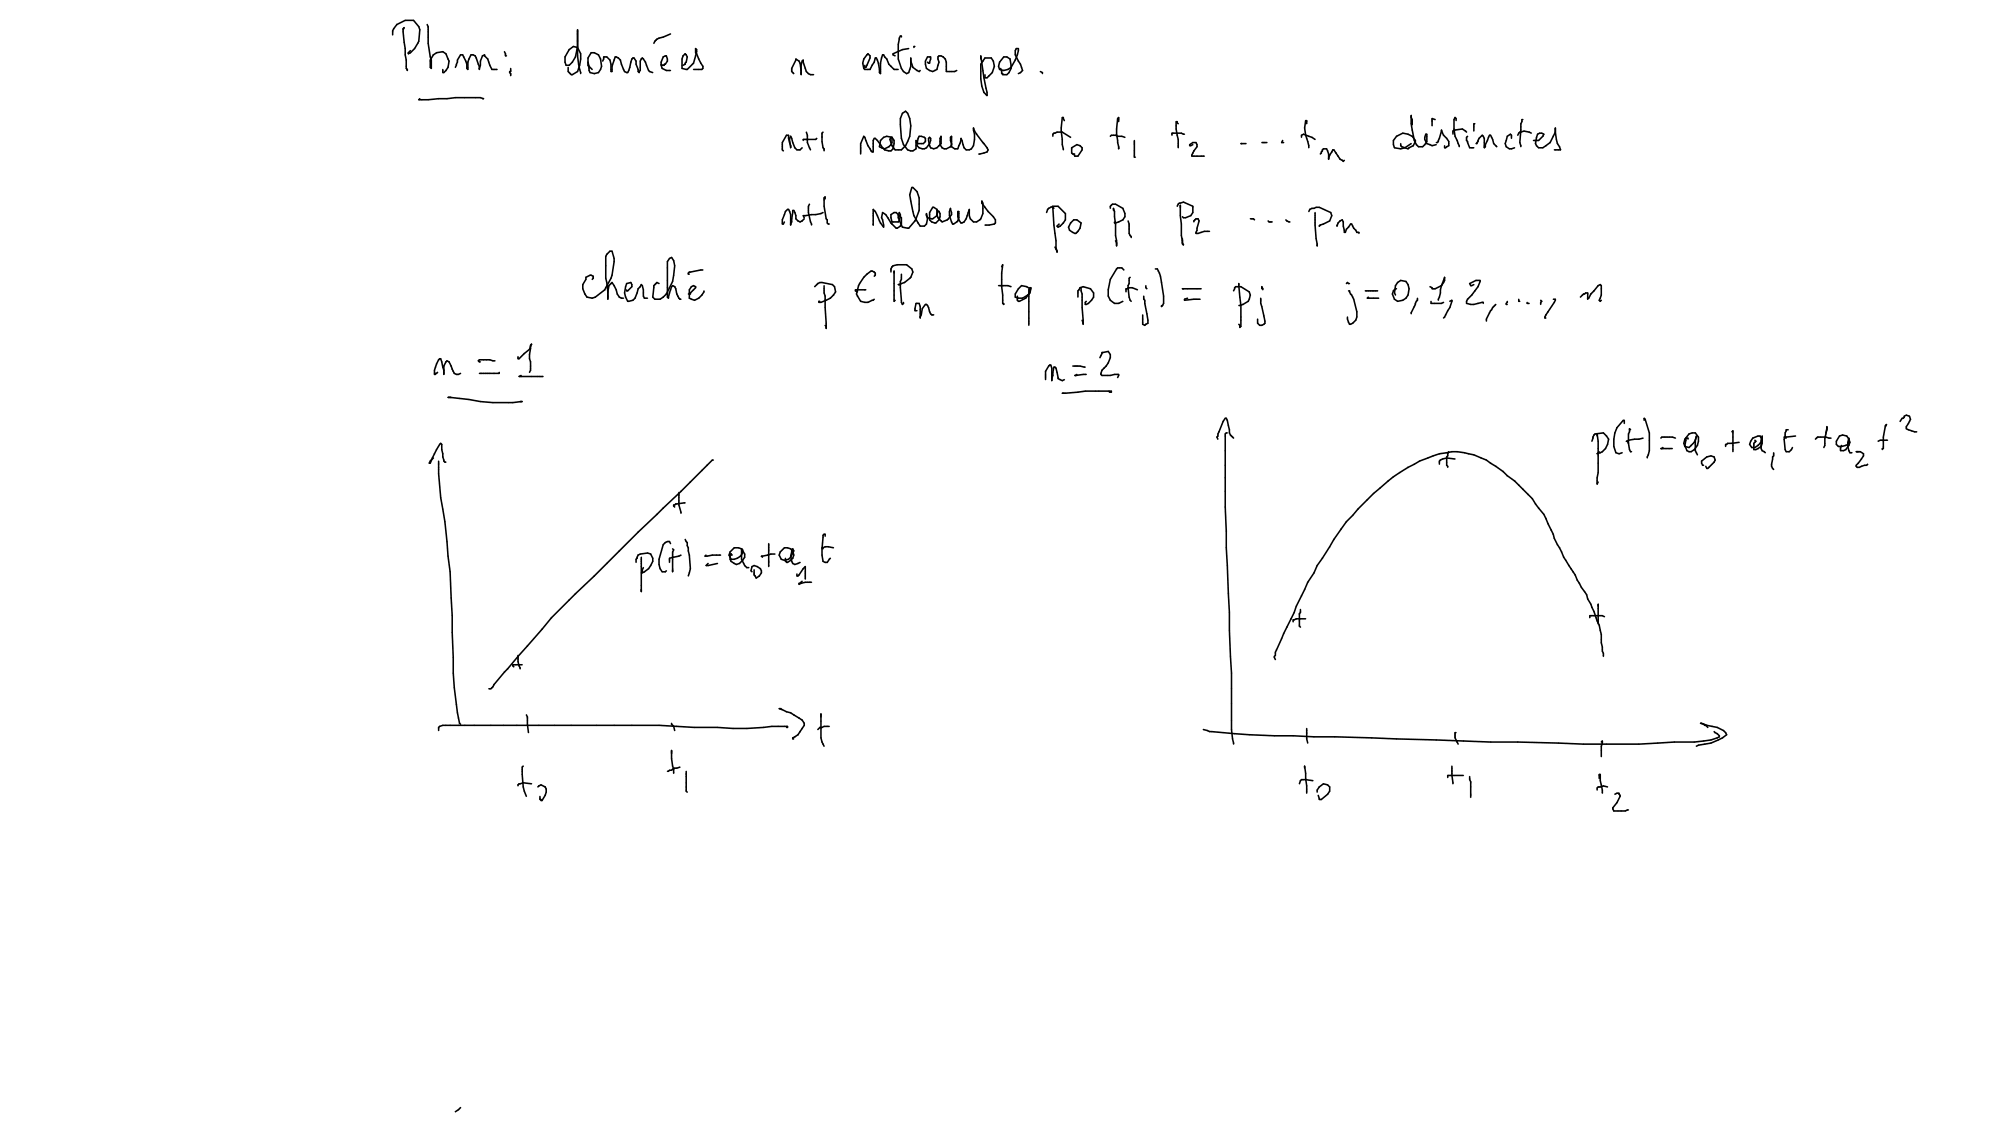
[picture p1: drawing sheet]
<svg xmlns="http://www.w3.org/2000/svg" width="598mm" height="339mm" viewBox="0 0 598 339" stroke-linecap="round" stroke-linejoin="round" font-family="sans-serif">
<g fill="#000">
<path d="M117.5 9.6l.3-.3 .2 .3v.9l-.2 .2-.3-.2z" fill-rule="evenodd"/>
<path d="M117.5 9.2l.3-.2 .2 .2-.2 .6z" fill-rule="evenodd"/>
<path d="M117.9 8.5l.4 .1-.5 .9-.3-.3z" fill-rule="evenodd"/>
<path d="M118.8 7.2l.2-.1 .2 .4-1.1 1.4-.2-.4z" fill-rule="evenodd"/>
<path d="M118.9 7.2l2.5-1.3 .4 .2-2.7 1.5-.3-.2z" fill-rule="evenodd"/>
<path d="M121 8.1l.4 .2-.5 .9-.2-.3z" fill-rule="evenodd"/>
<path d="M120.7 9.6l.2-.3 .2 .2 .3 3.2-.2 .2-.2-.2z" fill-rule="evenodd"/>
<path d="M120.7 8.6l.2-.2 .2 .2v1l-.2 .2-.2-.2z" fill-rule="evenodd"/>
<path d="M121 8.1l.4 .3-.5 .5-.2-.4z" fill-rule="evenodd"/>
<path d="M121.2 12.5l.2 .1 .4 1.9-.3 .3-.2-.2-.3-1.9z" fill-rule="evenodd"/>
<path d="M121.3 6.1l.2-.2h2.5l.3 .2-.3 .2h-2.5z" fill-rule="evenodd"/>
<path d="M121.3 16.4l.2-.2 .3 .2 .3 1.6-.3 .2-.2-.1z" fill-rule="evenodd"/>
<path d="M121.3 14.6l.2-.3 .3 .3v1.8l-.3 .3-.2-.3z" fill-rule="evenodd"/>
<path d="M121.8 17.8l.3 .2v1.9l-.3 .2-.2-.2v-1.9z" fill-rule="evenodd"/>
<path d="M121.8 19.7l.3 .2v.6l-.3 .3-.2-.3v-.6z" fill-rule="evenodd"/>
<path d="M122.2 15.8l.3-.2 .2 .2-.2 .6z" fill-rule="evenodd"/>
<path d="M122.3 15.7l.7-.7 .3 .2-.7 .8z" fill-rule="evenodd"/>
<path d="M122.3 16l.8-.4 .2 .2-.8 .6z" fill-rule="evenodd"/>
<path d="M123.8 6.1l.4-.1 1.6 1.8-.2 .4z" fill-rule="evenodd"/>
<path d="M122.9 15.7l1.3-1.3 .4 .2-1.4 1.4z" fill-rule="evenodd"/>
<path d="M125.1 12.9l.2-.1 .2 .3-1.2 1.7-.2-.4z" fill-rule="evenodd"/>
<path d="M125.4 12.2l.4 .2-.5 .8-.3-.2z" fill-rule="evenodd"/>
<path d="M125.4 8l.2-.2 .2 .1 .3 1-.2 .3z" fill-rule="evenodd"/>
<path d="M125.7 8.9l.2-.2 .2 .2-.3 3.5-.2 .2-.2-.2z" fill-rule="evenodd"/>
<path d="M128.1 7.1l.5 .8-.2 .3-.5-.7z" fill-rule="evenodd"/>
<path d="M128.2 13l.2-.2 .2 .2 .7 4-.3 .3-.2-.2z" fill-rule="evenodd"/>
<path d="M128.2 8l.2-.2 .2 .2-.2 .5z" fill-rule="evenodd"/>
<path d="M128.2 8.3l.2-.2 .2 .2v.6l-.2 .3-.2-.3z" fill-rule="evenodd"/>
<path d="M128.2 8.9l.2-.2 .2 .2v.7l-.2 .2-.2-.2z" fill-rule="evenodd"/>
<path d="M128.2 9.6l.2-.3 .2 .3v.9l-.2 .2-.2-.2z" fill-rule="evenodd"/>
<path d="M128.2 10.5l.2-.2 .2 .2v.6l-.2 .3-.2-.3z" fill-rule="evenodd"/>
<path d="M128.2 11.1l.2-.2 .2 .2v1.9l-.2 .2-.2-.2z" fill-rule="evenodd"/>
<path d="M128.8 18l.2-.2 .3 .2-.3 .6z" fill-rule="evenodd"/>
<path d="M129.8 16.3l.2-.1 .2 .4-1.2 1.6-.2-.3z" fill-rule="evenodd"/>
<path d="M128.8 17.1l.2-.3 .3 .2 .3 1-.2 .2z" fill-rule="evenodd"/>
<path d="M129.1 18l.3-.2 .2 .2v2.2l-.2 .2-.3-.2z" fill-rule="evenodd"/>
<path d="M129.8 16.3l1-.7 .4 .2-1.2 .9-.3-.3z" fill-rule="evenodd"/>
<path d="M130.9 15.6l1.9-.3 .2 .2-.2 .2-1.9 .4-.2-.3z" fill-rule="evenodd"/>
<path d="M132.6 15.5l.3-.2 1.1 .8-.4 .2z" fill-rule="evenodd"/>
<path d="M133.7 15.9l.9 1.7-.2 .3-.9-1.7z" fill-rule="evenodd"/>
<path d="M134.1 17.7l.3-.2 .2 .1 .3 .7-.2 .3z" fill-rule="evenodd"/>
<path d="M134.4 18.3l.3-.2 .2 .2-.3 1.9-.2 .2-.3-.2z" fill-rule="evenodd"/>
<path d="M136.9 19l.2 .3-.2 .5-.3-.2z" fill-rule="evenodd"/>
<path d="M137 18.5l.4 .1-.5 .9-.3-.2z" fill-rule="evenodd"/>
<path d="M137 18l.2-.2 .2 .2v.6l-.2 .3-.2-.3z" fill-rule="evenodd"/>
<path d="M137.9 16.3l.2-.1 .2 .4-1.1 1.6-.2-.3z" fill-rule="evenodd"/>
<path d="M138.1 16.2h.7l.2 .2-.2 .3h-.7l-.2-.3z" fill-rule="evenodd"/>
<path d="M138.8 16.2l.5 .8-.2 .3-.6-.7z" fill-rule="evenodd"/>
<path d="M138.8 17.1l.3-.3 .2 .2 .6 1.2-.2 .4z" fill-rule="evenodd"/>
<path d="M139.7 18.1l.5 1.1-.2 .3-.5-1.1z" fill-rule="evenodd"/>
<path d="M140.4 17.6l.2-.1 .3 .2-.6 1.2-.2-.3z" fill-rule="evenodd"/>
<path d="M139.8 19.3l.2-.3 .2 .3v1.2l-.2 .3-.2-.3z" fill-rule="evenodd"/>
<path d="M141.1 16.3l.2-.1 .2 .4-.9 1.3-.2-.3z" fill-rule="evenodd"/>
<path d="M141 16.4l.3-.2h.6l.2 .2-.2 .3h-.6z" fill-rule="evenodd"/>
<path d="M141.6 16.4l.4-.2 .7 .6-.3 .2z" fill-rule="evenodd"/>
<path d="M142.3 16.8l.2-.3 .2 .2 .4 .7-.3 .2z" fill-rule="evenodd"/>
<path d="M142.6 17.4l.2-.2 .2 .1 .7 1.9-.2 .3z" fill-rule="evenodd"/>
<path d="M143.2 19.3l.3-.3 .2 .2 .3 .7-.2 .2z" fill-rule="evenodd"/>
<path d="M143.8 18.3l.3-.2 .2 .2v1.3l-.2 .2-.3-.2z" fill-rule="evenodd"/>
<path d="M144.5 16.7l.2-.2 .2 .3-.8 1.8-.2-.4z" fill-rule="evenodd"/>
<path d="M143.8 19.7l.2 .2v.6l-.2 .3-.3-.3v-.6z" fill-rule="evenodd"/>
<path d="M144.5 16.6l.8-.4 .3 .2-.9 .6z" fill-rule="evenodd"/>
<path d="M145.3 16.5l1.2 1.1-.2 .3-1.2-1z" fill-rule="evenodd"/>
<path d="M145.3 16.2l.3 .2-.3 .6-.2-.2z" fill-rule="evenodd"/>
<path d="M146 17.7l.3-.2 .2 .1 .3 1-.2 .3z" fill-rule="evenodd"/>
<path d="M146.6 18.4l.5 1.1-.2 .3-.5-1.1z" fill-rule="evenodd"/>
<path d="M146.7 19.6l.2-.3 .2 .2 .6 1.2-.2 .4z" fill-rule="evenodd"/>
<path d="M151 15.5l.3-.2 .2 .1 .3 .7-.2 .3z" fill-rule="evenodd"/>
<path d="M151.6 16.5l.5 .3-.5 .2-.2-.2z" fill-rule="evenodd"/>
<path d="M151.6 15.9l.2 .2-.2 .6-.2-.3z" fill-rule="evenodd"/>
<path d="M151.6 16.2l.2 .2-.2 .6-.2-.2z" fill-rule="evenodd"/>
<path d="M169.2 18.6l.3-.2 .2 .2 .3 1-.2 .2z" fill-rule="evenodd"/>
<path d="M169.2 17.1l.3-.3 .2 .3v1.5l-.2 .3-.3-.3z" fill-rule="evenodd"/>
<path d="M169.5 19.6l.3-.3h.9l.2 .3-.2 .2h-.9z" fill-rule="evenodd"/>
<path d="M171.5 18.5l.4 .2-1.2 1.1-.2-.3z" fill-rule="evenodd"/>
<path d="M170.6 14.7l.3 .3-1.4 2.3-.3-.3z" fill-rule="evenodd"/>
<path d="M172.4 17l.2-.2 .2 .4-1.2 1.7-.2-.4z" fill-rule="evenodd"/>
<path d="M170.6 14.7l1.3-1 .3 .2-1.4 1.2-.3-.2z" fill-rule="evenodd"/>
<path d="M173 13.9l.2-.2 .2 .3-.6 3.1-.2 .2-.2-.3z" fill-rule="evenodd"/>
<path d="M173 12.1l.2-.3 .2 .3v1.8l-.2 .3-.2-.3z" fill-rule="evenodd"/>
<path d="M173 10.2l.2-.3 .2 .3v1.9l-.2 .2-.2-.2z" fill-rule="evenodd"/>
<path d="M173 8.9l.2-.2 .2 .2v1.3l-.2 .2-.2-.2z" fill-rule="evenodd"/>
<path d="M171.7 13.9l.3-.2 1.3 .3 .1 .3-.2 .2-1.3-.3z" fill-rule="evenodd"/>
<path d="M173 16.8l.2-.3 .2 .2 .4 2.6-.3 .2-.2-.2z" fill-rule="evenodd"/>
<path d="M173 8.9l.2-.2 .2 .2v.7l-.2 .2-.2-.2z" fill-rule="evenodd"/>
<path d="M173 9.6l.2-.3 .2 .3v2.8l-.2 .2-.2-.2z" fill-rule="evenodd"/>
<path d="M173 12.4l.2-.3 .2 .3v2.2l-.2 .2-.2-.2z" fill-rule="evenodd"/>
<path d="M173 14.6l.2-.3 .2 .3v2.2l-.2 .2-.2-.2z" fill-rule="evenodd"/>
<path d="M173.9 17.7l.3-.2 .2 .2-.3 1.9-.3 .2-.2-.2z" fill-rule="evenodd"/>
<path d="M173.5 19l.3 .2 .3 1.6-.3 .3-.2-.2-.3-1.6z" fill-rule="evenodd"/>
<path d="M174.2 15.9l.2 .2v1.6l-.2 .2-.3-.2v-1.6z" fill-rule="evenodd"/>
<path d="M173 14.3l.2-.3 .2 .1 1 1.9-.2 .4z" fill-rule="evenodd"/>
<path d="M176.3 19.3l.6 .8-.2 .3-.6-.7z" fill-rule="evenodd"/>
<path d="M176.3 18.4l.3 .2 .3 1.2-.2 .3-.3-.1-.3-1.3z" fill-rule="evenodd"/>
<path d="M176.3 18.4l.3 .2v1l-.3 .2-.2-.2v-1z" fill-rule="evenodd"/>
<path d="M176.3 17.2l.3 .2v1.2l-.3 .3-.2-.3v-1.2z" fill-rule="evenodd"/>
<path d="M176.7 19.7l1.1 1-.2 .4-1.2-1.1z" fill-rule="evenodd"/>
<path d="M177.1 15.7l.2-.1 .2 .3-1.2 1.7-.2-.3z" fill-rule="evenodd"/>
<path d="M177.1 15.8l.2-.2h.9l.3 .2-.3 .3h-.9z" fill-rule="evenodd"/>
<path d="M178.2 15.6l1.5 .8-.3 .3-1.3-.7-.1-.2z" fill-rule="evenodd"/>
<path d="M179.5 16.2l.8 1.4-.2 .3-.8-1.3z" fill-rule="evenodd"/>
<path d="M179.9 17.7l.2-.2 .2 .2 .4 2.2-.3 .2-.2-.2z" fill-rule="evenodd"/>
<path d="M180.9 17.5l.4 .2-.6 .9-.2-.3z" fill-rule="evenodd"/>
<path d="M181 17.2l.3 .2-.3 .5-.2-.2z" fill-rule="evenodd"/>
<path d="M181 16.8l.3 .3-.3 .5-.2-.2z" fill-rule="evenodd"/>
<path d="M181 16.8l.6 .3-.6 .2-.2-.2z" fill-rule="evenodd"/>
<path d="M181.1 17.1l.3-.3h.6l.2 .3-.2 .2h-.6z" fill-rule="evenodd"/>
<path d="M182 16.8l1.1 1.1-.2 .3-1.1-1z" fill-rule="evenodd"/>
<path d="M182.7 18l.2-.2 .3 .2 .3 1.3-.3 .2-.2-.2z" fill-rule="evenodd"/>
<path d="M184 17.9l.2-.1 .2 .3-.8 2-.3-.3z" fill-rule="evenodd"/>
<path d="M183 19.3l.2-.3 .3 .3v1.5l-.3 .3-.2-.3z" fill-rule="evenodd"/>
<path d="M184.3 17l.2-.2 .2 .3-.5 1.1-.3-.2z" fill-rule="evenodd"/>
<path d="M184.5 16.8l.5 .3-.5 .2-.2-.2z" fill-rule="evenodd"/>
<path d="M184.6 17.1l.3-.2 .8 .5-.4 .2z" fill-rule="evenodd"/>
<path d="M185.4 17.2l.9 .7-.2 .3-.9-.7z" fill-rule="evenodd"/>
<path d="M186.1 17.8l.2 .2 .3 1.2-.2 .3-.3-.2-.3-1.2z" fill-rule="evenodd"/>
<path d="M186.1 19.3l.3-.3 .2 .2 .6 1.5-.2 .4z" fill-rule="evenodd"/>
<path d="M189.3 17.6l.2-.1 .2 .2-.5 1.2-.2-.3z" fill-rule="evenodd"/>
<path d="M189.7 17.2l.3 .3-.5 .4-.2-.3z" fill-rule="evenodd"/>
<path d="M189.8 17.2l.6 .2-.6 .2-.2-.2z" fill-rule="evenodd"/>
<path d="M190.1 17.2l.9 1.1-.2 .3-.9-1.1z" fill-rule="evenodd"/>
<path d="M190.5 19.3l.3-.3 .2 .2 .6 1.5-.2 .4z" fill-rule="evenodd"/>
<path d="M190.5 18.3l.3-.2 .2 .2v1l-.2 .2-.3-.2z" fill-rule="evenodd"/>
<path d="M192.1 17.5l.5 .2-.6 .9-.2-.3z" fill-rule="evenodd"/>
<path d="M192.5 17.2l.4 .3-.6 .4-.2-.3z" fill-rule="evenodd"/>
<path d="M192.6 17.2l.6 .4-.2 .3-.6-.4z" fill-rule="evenodd"/>
<path d="M193 17.5l.8 1.1-.2 .3-.9-1.1z" fill-rule="evenodd"/>
<path d="M193.6 18.4l.5 1.1-.2 .3-.5-1.1z" fill-rule="evenodd"/>
<path d="M193.9 19.3l.8 1.8-.2 .3-.8-1.7z" fill-rule="evenodd"/>
<path d="M196.2 12.2l.4 .2-.5 .8-.3-.2z" fill-rule="evenodd"/>
<path d="M196.5 11.9l.4 .3-.5 .4-.2-.3z" fill-rule="evenodd"/>
<path d="M196.9 11.6l.3 .2-.5 .5-.2-.3z" fill-rule="evenodd"/>
<path d="M196.9 11.6l.7-.4 .3 .2-.9 .6z" fill-rule="evenodd"/>
<path d="M197.6 11.2l1.3-.3 .2 .2-.1 .2-1.4 .4-.2-.3z" fill-rule="evenodd"/>
<path d="M198 19.3l.4-.2 .4 .5-.3 .2z" fill-rule="evenodd"/>
<path d="M198 19.6l.3-.3 .2 .2 .3 1-.2 .3z" fill-rule="evenodd"/>
<path d="M198 18.6l.3-.2 .2 .2v1l-.2 .2-.3-.2z" fill-rule="evenodd"/>
<path d="M198.4 19.6l.2-.3 .5 .3-.2 .2z" fill-rule="evenodd"/>
<path d="M198.8 10.9l2.2-.9 .3 .2-2.3 1.1-.3-.2z" fill-rule="evenodd"/>
<path d="M198.9 19.3l.6 .3-.6 .2-.2-.2z" fill-rule="evenodd"/>
<path d="M199.2 19l.3 .3-.3 .5-.2-.2z" fill-rule="evenodd"/>
<path d="M198.7 17l.2-.2 .2 .4-.8 1.7-.2-.3z" fill-rule="evenodd"/>
<path d="M199.2 19l.6 .3-.6 .2-.2-.2z" fill-rule="evenodd"/>
<path d="M200 18.2l.2-.1 .2 .4-.9 1-.2-.4z" fill-rule="evenodd"/>
<path d="M198.7 16.9l.8-.4 .3 .3-.9 .5z" fill-rule="evenodd"/>
<path d="M199.5 16.5l.6 .3-.6 .2-.2-.2z" fill-rule="evenodd"/>
<path d="M199.9 17.7l.3-.2 .2 .2v.6l-.2 .3-.3-.3z" fill-rule="evenodd"/>
<path d="M199.6 16.8l.2-.3 .3 .2 .3 1-.2 .2z" fill-rule="evenodd"/>
<path d="M204.7 19.4l.8-.4 .2 .3-.8 .5z" fill-rule="evenodd"/>
<path d="M204.5 17.5l.3 .2v1.9l-.3 .2-.2-.2v-1.9z" fill-rule="evenodd"/>
<path d="M204.5 19.3l.3 .3v.9l-.3 .3-.2-.3v-.9z" fill-rule="evenodd"/>
<path d="M204.6 16.7l.3-.2 .2 .3-.6 1.1-.2-.2z" fill-rule="evenodd"/>
<path d="M205.5 18.7l.2 .3-.2 .5-.3-.2z" fill-rule="evenodd"/>
<path d="M205.6 18.5l.4 .2-.5 .5-.2-.3z" fill-rule="evenodd"/>
<path d="M205.9 17l.2-.2 .2 .3-.3 1.6-.2 .2-.2-.3z" fill-rule="evenodd"/>
<path d="M205.5 15.9l.5 .5-.2 .3-.5-.5z" fill-rule="evenodd"/>
<path d="M205.3 16l.4 .2-.8 .8-.3-.3z" fill-rule="evenodd"/>
<path d="M205.8 16.2l.5 .8-.2 .3-.5-.7z" fill-rule="evenodd"/>
<path d="M207.5 19.1l.4-.4 .3 .3-.4 .5z" fill-rule="evenodd"/>
<path d="M208.4 16.7l.2-.2 .2 .3-.6 2.2-.2 .2-.2-.3z" fill-rule="evenodd"/>
<path d="M208.7 15.5l.2-.2 .3 .2-.4 1.3-.2 .2-.2-.2z" fill-rule="evenodd"/>
<path d="M208.9 14.6l.3 .3v.6l-.3 .2-.2-.2v-.6z" fill-rule="evenodd"/>
<path d="M208.6 14.3l.5 .5-.2 .3-.5-.4z" fill-rule="evenodd"/>
<path d="M208.6 15.6l.5 .4-.2 .4-.5-.5z" fill-rule="evenodd"/>
<path d="M208.6 14.3l.2 .3v1.2l-.2 .3-.2-.3v-1.2z" fill-rule="evenodd"/>
<path d="M208.9 15.9l.9 1.7-.2 .3-.9-1.7z" fill-rule="evenodd"/>
<path d="M209.6 17.5l.8 1.3-.2 .4-.9-1.4z" fill-rule="evenodd"/>
<path d="M210.2 18.7l.8 1.1-.2 .3-.8-1.1z" fill-rule="evenodd"/>
<path d="M210.6 19.9l.2-.2 .2 .2v.6l-.2 .3-.2-.3z" fill-rule="evenodd"/>
<path d="M238.5 17.7l.2-.2 .2 .2-.2 .5z" fill-rule="evenodd"/>
<path d="M238.5 17.7l.3-.2 1.1 .8-.4 .2z" fill-rule="evenodd"/>
<path d="M239.6 18.1l.6 .7-.3 .4-.5-.8z" fill-rule="evenodd"/>
<path d="M240.3 18.3l.3-.2 .2 .2-.3 1.3-.2 .2-.3-.2z" fill-rule="evenodd"/>
<path d="M239.7 19l.2-.3 .3 .2 .3 2.2-.2 .3-.3-.2z" fill-rule="evenodd"/>
<path d="M240.7 17.8l.4 .3-.5 .5-.2-.4z" fill-rule="evenodd"/>
<path d="M240.9 18.4l.8 2-.2 .4-.8-2.1z" fill-rule="evenodd"/>
<path d="M240.9 17.8l.2 .2v.6l-.2 .3-.3-.3v-.6z" fill-rule="evenodd"/>
<path d="M258.7 18.7l.3 .2 .3 1.6-.2 .3-.3-.2-.3-1.6z" fill-rule="evenodd"/>
<path d="M258.8 17.6l.3-.1 .2 .2-.3 1.3-.3 .2-.2-.2z" fill-rule="evenodd"/>
<path d="M259.4 20l.5 .2-.5 .2-.3-.2z" fill-rule="evenodd"/>
<path d="M259.4 19.3l.2 .3v.6l-.2 .2-.3-.2v-.6z" fill-rule="evenodd"/>
<path d="M260.7 17.3l.2-.1 .2 .3-1.1 2.3-.2-.3z" fill-rule="evenodd"/>
<path d="M259.8 16.3l.2-.1 .2 .4-1.1 1.3-.2-.3z" fill-rule="evenodd"/>
<path d="M260.1 16l.4 .2-.5 .5-.2-.3z" fill-rule="evenodd"/>
<path d="M260.9 16.5l.3 .3v.6l-.3 .2-.2-.2v-.6z" fill-rule="evenodd"/>
<path d="M260.3 15.9l.9 .8-.3 .3-.8-.8z" fill-rule="evenodd"/>
<path d="M262 18.5l.2-.1 .2 .4-.8 1-.2-.3z" fill-rule="evenodd"/>
<path d="M262.3 17.3l.2-.1 .2 .2-.3 1.3-.2 .2-.2-.3z" fill-rule="evenodd"/>
<path d="M262.5 17.2l.5 .2-.5 .2-.2-.2z" fill-rule="evenodd"/>
<path d="M262.6 17.4l.2-.2 .2 .1 .4 .7-.3 .2z" fill-rule="evenodd"/>
<path d="M262.9 18l.2-.2 .2 .1 .4 1.1-.3 .2z" fill-rule="evenodd"/>
<path d="M263.4 18.7l.3 .2 .3 1.9-.2 .3-.3-.2-.3-1.9z" fill-rule="evenodd"/>
<path d="M264.2 17.3l.2-.1 .2 .2-.3 1.6-.2 .2-.3-.2z" fill-rule="evenodd"/>
<path d="M264.5 16.4l.2-.2 .2 .2-.5 1.2-.3-.2z" fill-rule="evenodd"/>
<path d="M264.5 16.4l.2-.2 .5 .2-.2 .3z" fill-rule="evenodd"/>
<path d="M265 16.2l.5 .8-.2 .3-.5-.7z" fill-rule="evenodd"/>
<path d="M265.1 17.1l.3-.2 .8 .8-.3 .2z" fill-rule="evenodd"/>
<path d="M265.9 17.5l.9 1.7-.2 .3-.9-1.7z" fill-rule="evenodd"/>
<path d="M266.3 19.3l.4-.2 .7 .8-.3 .2z" fill-rule="evenodd"/>
<path d="M267 19.9l.3-.2 1.1 1.1-.4 .2z" fill-rule="evenodd"/>
<path d="M267.8 15.9l.3 .2-.3 .6-.2-.3z" fill-rule="evenodd"/>
<path d="M267.7 15.9l2.9-1.2 .3 .2-3 1.4-.3-.2z" fill-rule="evenodd"/>
<path d="M267.8 16.2l.9 .6-.2 .2-.8-.3-.1-.3z" fill-rule="evenodd"/>
<path d="M269.2 17.7l.2-.2 .2 .1 1 2.8-.3 .4-.2-.2z" fill-rule="evenodd"/>
<path d="M269.2 13.3l.2-.2 .2 .2v4.4l-.2 .2-.2-.2z" fill-rule="evenodd"/>
<path d="M269.5 11.7l.2-.2 .2 .2-.3 1.7-.2 .1-.2-.2z" fill-rule="evenodd"/>
<path d="M269.7 11.2l.2 .2-.2 .6-.2-.3z" fill-rule="evenodd"/>
<path d="M270.1 10.8l.2-.2 .3 .2-.3 .6z" fill-rule="evenodd"/>
<path d="M269.8 10.7l.5 .1-.6 .9-.2-.3z" fill-rule="evenodd"/>
<path d="M270 10.6l.6 .2-.6 .2-.2-.2z" fill-rule="evenodd"/>
<path d="M270.6 14.6l1.9-.3 .3 .3-.2 .2-2 .3-.2-.2z" fill-rule="evenodd"/>
<path d="M272.9 18.6l.3-.2 .2 .2v1.3l-.2 .2-.3-.2z" fill-rule="evenodd"/>
<path d="M272.9 17.4l.3-.2 .2 .2v1.2l-.2 .3-.3-.3z" fill-rule="evenodd"/>
<path d="M272.9 18.3l.3-.2 .2 .2 .3 1-.2 .2z" fill-rule="evenodd"/>
<path d="M272.9 17.4l.3-.2 .2 .2v.9l-.2 .3-.3-.3z" fill-rule="evenodd"/>
<path d="M273.5 19l.5 1.1-.2 .3-.6-1.1z" fill-rule="evenodd"/>
<path d="M273.9 13.9l.2-.2 .2 .2-.2 .6z" fill-rule="evenodd"/>
<path d="M273.9 13.9l.2-.2 .5 .2-.2 .3z" fill-rule="evenodd"/>
<path d="M277.5 19l.3 .2 .3 1.3-.2 .3-.3-.2-.3-1.3z" fill-rule="evenodd"/>
<path d="M277.5 18.1l.3 .2v1l-.3 .2-.2-.2v-1z" fill-rule="evenodd"/>
<path d="M278.2 18.4l.5 .5-.2 .3-.6-.5z" fill-rule="evenodd"/>
<path d="M278 16.9l.2-.1 .2 .4-.9 1.4-.2-.4z" fill-rule="evenodd"/>
<path d="M278.5 18.7l.5 .3-.5 .2-.3-.2z" fill-rule="evenodd"/>
<path d="M278.8 18.4l.2 .2-.2 .6-.2-.2z" fill-rule="evenodd"/>
<path d="M278.9 17.6l.2-.1 .2 .2-.5 1.2-.2-.3z" fill-rule="evenodd"/>
<path d="M278.2 16.8h.6l.2 .3-.2 .2h-.6l-.3-.2z" fill-rule="evenodd"/>
<path d="M279.1 16.8l.2 .3v.6l-.2 .2-.2-.2v-.6z" fill-rule="evenodd"/>
<path d="M278.8 16.8l.5 .3-.5 .2-.2-.2z" fill-rule="evenodd"/>
<path d="M281.3 16.8l.2 .3v.6l-.2 .2-.2-.2v-.6z" fill-rule="evenodd"/>
<path d="M281.4 18.6l.2-.2 .2 .2-.5 1.2-.2-.2z" fill-rule="evenodd"/>
<path d="M281.1 16.9l.4-.4 .3 .3-.4 .5z" fill-rule="evenodd"/>
<path d="M281.3 17.5l.5 1.1-.2 .3-.5-1.1z" fill-rule="evenodd"/>
<path d="M281.6 16.5h.6l.3 .3-.3 .2h-.6l-.2-.2z" fill-rule="evenodd"/>
<path d="M282.2 16.5l.9 .6-.2 .2-.8-.3-.1-.2z" fill-rule="evenodd"/>
<path d="M282.9 16.8l.8 .8-.2 .3-.9-.7z" fill-rule="evenodd"/>
<path d="M283.5 17.5l.5 1.1-.2 .3-.5-1.1z" fill-rule="evenodd"/>
<path d="M283.8 18.4l.2 .2v1.3l-.2 .2-.2-.2v-1.3z" fill-rule="evenodd"/>
<path d="M283.8 19.7l.2 .2v.9l-.2 .3-.2-.3v-.9z" fill-rule="evenodd"/>
<path d="M294.1 16.8l.3 .3v.6l-.3 .2-.2-.2v-.6z" fill-rule="evenodd"/>
<path d="M294.1 16.5l.3 .3-.3 .5-.2-.2z" fill-rule="evenodd"/>
<path d="M294.6 18.2l.2-.1 .2 .4-.9 1-.2-.4z" fill-rule="evenodd"/>
<path d="M294.1 16.5l.3 .2 .6 4.4-.2 .3-.3-.2-.6-4.4z" fill-rule="evenodd"/>
<path d="M295.2 17.3l.2-.1 .2 .3-.8 1.1-.2-.4z" fill-rule="evenodd"/>
<path d="M295.4 17.2h1.9l.2 .2-.2 .2h-1.9l-.2-.2z" fill-rule="evenodd"/>
<path d="M297.3 17.2l.8 1.1-.2 .3-.8-1.1z" fill-rule="evenodd"/>
<path d="M297.9 18.1l.2 .2 .3 1.5-.2 .3-.2-.2-.3-1.5z" fill-rule="evenodd"/>
<path d="M298 19.8l.2-.1 .2 .3-.8 2-.2-.3z" fill-rule="evenodd"/>
<path d="M299.2 19.9l.3-.2 .2 .1 .3 1-.2 .3z" fill-rule="evenodd"/>
<path d="M299.6 18.6l.2-.2 .2 .2-.3 1.4-.2 .1-.3-.2z" fill-rule="evenodd"/>
<path d="M300.9 16.9l.1-.1 .3 .4-1.5 1.7-.2-.3z" fill-rule="evenodd"/>
<path d="M301 16.8h1l.2 .3-.2 .2h-1l-.2-.2z" fill-rule="evenodd"/>
<path d="M302 16.8l1.1 .9-.3 .2-1-.6-.1-.2z" fill-rule="evenodd"/>
<path d="M302.9 17.5l.2 .2 .4 1.8-.3 .3-.2-.2-.3-1.9z" fill-rule="evenodd"/>
<path d="M304.9 16.4l.2-.2 .2 .3-.8 1.7-.2-.3z" fill-rule="evenodd"/>
<path d="M304.5 16.2l1.1 2-.2 .4-1.1-2z" fill-rule="evenodd"/>
<path d="M304.5 15l.2 .2v1.2l-.2 .3-.3-.3v-1.2z" fill-rule="evenodd"/>
<path d="M305.2 15.1l.2-.1 .3 .2-.4 1.3-.2 .2-.2-.3z" fill-rule="evenodd"/>
<path d="M304.6 14.4l.4 .2-.5 .8-.3-.2z" fill-rule="evenodd"/>
<path d="M305.4 14.3l.3 .3v.6l-.3 .2-.2-.2v-.6z" fill-rule="evenodd"/>
<path d="M304.8 14.3h.6l.3 .3-.3 .2h-.6l-.2-.2z" fill-rule="evenodd"/>
<path d="M305.4 18.1l.9 1.1-.3 .3-.8-1.1z" fill-rule="evenodd"/>
<path d="M306 19l.6 1.1-.2 .3-.6-1.1z" fill-rule="evenodd"/>
<path d="M121.9 20.8l.2-.2 .3 .2-.3 .6z" fill-rule="evenodd"/>
<path d="M121.8 20.3l.6 .4-.3 .4-.5-.5z" fill-rule="evenodd"/>
<path d="M121.9 20.8l.2-.2 .3 .2-.3 .6z" fill-rule="evenodd"/>
<path d="M125.4 29.9l.2-.2h.9l.3 .2-.3 .3h-.9z" fill-rule="evenodd"/>
<path d="M125.4 29.8l.4-.4 .3 .2-.4 .5z" fill-rule="evenodd"/>
<path d="M126.3 29.9l.2-.2h1.9l.2 .2-.2 .3h-1.9z" fill-rule="evenodd"/>
<path d="M128.4 29.7l3.1-.3 .3 .2-.2 .2-3.2 .4-.2-.3z" fill-rule="evenodd"/>
<path d="M128.8 18.3l.2-.2 .3 .2v1.9l-.3 .2-.2-.2z" fill-rule="evenodd"/>
<path d="M128.8 20.2l.3-.2 .5 .5-.3 .2z" fill-rule="evenodd"/>
<path d="M129.1 20.2l.3-.2 .2 .2-.2 .6z" fill-rule="evenodd"/>
<path d="M131.3 29.6l.2-.2h2.6l.2 .2-.2 .2h-2.6z" fill-rule="evenodd"/>
<path d="M132.6 21.1l.2-.2 .2 .2v.7l-.2 .2-.2-.2z" fill-rule="evenodd"/>
<path d="M132.6 20.8l.2-.2 .2 .2-.2 .6z" fill-rule="evenodd"/>
<path d="M132.6 21.8l.2-.3 .5 .3-.2 .2z" fill-rule="evenodd"/>
<path d="M133.6 21l.4 .2-.9 .8-.2-.3z" fill-rule="evenodd"/>
<path d="M134 29.4l2.6-.3 .2 .2-.2 .2-2.5 .3-.3-.2z" fill-rule="evenodd"/>
<path d="M134.2 20.1l.2-.1 .2 .3-.9 1.1-.2-.4z" fill-rule="evenodd"/>
<path d="M136.7 19.4l.4 .2-.5 .8-.3-.2z" fill-rule="evenodd"/>
<path d="M136.3 29.3l.3-.2h2.8l.2 .2-.2 .2h-2.8z" fill-rule="evenodd"/>
<path d="M139.1 29.3l.3-.2h3.1l.2 .2-.2 .2h-3.1z" fill-rule="evenodd"/>
<path d="M140.3 20l.3 .2v.6l-.3 .3-.2-.3v-.6z" fill-rule="evenodd"/>
<path d="M140.3 18.4l.3 .2v1.6l-.3 .2-.2-.2v-1.6z" fill-rule="evenodd"/>
<path d="M139.8 20.5l.3-.2 .5 .5-.4 .2z" fill-rule="evenodd"/>
<path d="M142.3 29.3l.2-.2h1.6l.2 .2-.2 .2h-1.6z" fill-rule="evenodd"/>
<path d="M143.8 20.3l.2 .2-.2 .6-.3-.3z" fill-rule="evenodd"/>
<path d="M143.9 19.5l.2-.2 .2 .3-.5 1.2-.3-.3z" fill-rule="evenodd"/>
<path d="M143.8 20.3l.2 .2-.2 .6-.3-.3z" fill-rule="evenodd"/>
<path d="M143.8 29.3l.4-.2 1.1 .5-.4 .2z" fill-rule="evenodd"/>
<path d="M144.5 29.6l.2-.2 .6 .2-.3 .2z" fill-rule="evenodd"/>
<path d="M147.3 20.8l.2-.2h.6l.3 .2-.3 .3h-.6z" fill-rule="evenodd"/>
<path d="M148.1 20.6h.7l.2 .2-.2 .3h-.7l-.2-.3z" fill-rule="evenodd"/>
<path d="M148.8 20.6l.5 .2-.5 .3-.3-.3z" fill-rule="evenodd"/>
<path d="M152.6 21.8l.3-.2 .5 .5-.3 .2z" fill-rule="evenodd"/>
<path d="M152.6 21.5l.2-.3 .3 .3-.3 .5z" fill-rule="evenodd"/>
<path d="M152.6 21.5l.2-.3 .6 .3-.2 .2z" fill-rule="evenodd"/>
<path d="M153.2 20.3l.2 .2v.6l-.2 .3-.3-.3v-.6z" fill-rule="evenodd"/>
<path d="M153.2 20.9l.2 .2-.2 .6-.3-.2z" fill-rule="evenodd"/>
<path d="M153.2 21.9l.2 .2-.2 .5-.3-.2z" fill-rule="evenodd"/>
<path d="M153.2 22.2l.2 .2-.2 .5-.3-.2z" fill-rule="evenodd"/>
<path d="M170.2 21.5l.3-.3 .4 .6-.3 .2z" fill-rule="evenodd"/>
<path d="M170.2 20.2l.2-.2 .2 .2v1.3l-.2 .2-.2-.2z" fill-rule="evenodd"/>
<path d="M170.7 21.5l.5 .5-.2 .3-.5-.4z" fill-rule="evenodd"/>
<path d="M170.8 22.1l.3-.2 .5 .5-.4 .2z" fill-rule="evenodd"/>
<path d="M171.1 22.4l.2-.2 .6 .2-.3 .2z" fill-rule="evenodd"/>
<path d="M171.5 22.2l1.6-.9 .3 .2-1.6 1.1-.4-.2z" fill-rule="evenodd"/>
<path d="M173.6 19.5l.2-.2 .3 .4-.9 2-.2-.3z" fill-rule="evenodd"/>
<path d="M173.6 20.8l.2-.2 .3 .2 .3 1-.2 .2z" fill-rule="evenodd"/>
<path d="M174.2 21.5l.2 .3-.2 .5-.3-.2z" fill-rule="evenodd"/>
<path d="M176.7 20.9l.5 .8-.2 .3-.6-.7z" fill-rule="evenodd"/>
<path d="M176.7 20l.2 .2-.2 .6-.3-.3z" fill-rule="evenodd"/>
<path d="M176.7 20.3l.2 .2v.6l-.2 .3-.3-.3v-.6z" fill-rule="evenodd"/>
<path d="M177 21.5l1.3 .4 .2 .2-.3 .2-1.3-.3-.2-.2z" fill-rule="evenodd"/>
<path d="M178.2 21.9l1.3-.4 .2 .3-.2 .2-1.3 .3-.2-.2z" fill-rule="evenodd"/>
<path d="M179.9 20.7l.2-.1 .2 .4-.8 1-.2-.4z" fill-rule="evenodd"/>
<path d="M180.2 19.8l.2-.1 .3 .2-.6 1.2-.2-.3z" fill-rule="evenodd"/>
<path d="M183 21.5l.2-.3 .6 .3-.2 .2z" fill-rule="evenodd"/>
<path d="M183.6 20.6l.2 .2v.7l-.2 .2-.3-.2v-.7z" fill-rule="evenodd"/>
<path d="M183.6 19.7l.2 .2v.9l-.2 .3-.3-.3v-.9z" fill-rule="evenodd"/>
<path d="M183 20.8l.2-.2 .3 .2v.7l-.3 .2-.2-.2z" fill-rule="evenodd"/>
<path d="M187 20.6l.5 .8-.2 .3-.5-.8z" fill-rule="evenodd"/>
<path d="M187.3 21.2l.9 .6-.3 .2-.7-.3-.1-.2z" fill-rule="evenodd"/>
<path d="M187.7 21.8l.2-.3 .6 .3-.2 .2z" fill-rule="evenodd"/>
<path d="M188.4 21l.4 .1-.5 .9-.3-.2z" fill-rule="evenodd"/>
<path d="M188.7 20.1l.2-.1 .2 .2-.5 1.2-.3-.3z" fill-rule="evenodd"/>
<path d="M189 18.6l.2-.2 .2 .2-.3 1.7-.2 .1-.3-.2z" fill-rule="evenodd"/>
<path d="M191.7 21.2l.2 .3-.2 .5-.2-.2z" fill-rule="evenodd"/>
<path d="M191.8 21l.4 .2-.5 .5-.2-.3z" fill-rule="evenodd"/>
<path d="M191.4 21.2l.5 .5-.2 .3-.5-.4z" fill-rule="evenodd"/>
<path d="M191.4 20.6l.2 .2v.7l-.2 .2-.3-.2v-.7z" fill-rule="evenodd"/>
<path d="M192 20l.2 .2v.9l-.2 .3-.2-.3v-.9z" fill-rule="evenodd"/>
<path d="M192 18.1l.2 .2v1.9l-.2 .2-.2-.2v-1.9z" fill-rule="evenodd"/>
<path d="M194.3 21.1l.3-.2 .5 .6-.4 .2z" fill-rule="evenodd"/>
<path d="M194.8 21.2l1.2 .6-.2 .2-1-.3-.2-.2z" fill-rule="evenodd"/>
<path d="M198.4 20.5l.3-.2 1.4 .8-.4 .3z" fill-rule="evenodd"/>
<path d="M199.6 21.1l.2-.2h1l.2 .2-.2 .3h-1z" fill-rule="evenodd"/>
<path d="M200.8 20.9l.5 .2-.5 .3-.3-.3z" fill-rule="evenodd"/>
<path d="M204.5 20.3l1.4 .3 .1 .2-.2 .3-1.3-.4-.2-.2z" fill-rule="evenodd"/>
<path d="M205.8 20.6l.5 .2-.5 .3-.2-.3z" fill-rule="evenodd"/>
<path d="M205.9 20.7l1.6-1.6 .4 .2-1.6 1.7-.4-.2z" fill-rule="evenodd"/>
<path d="M207.8 20.8l.2-.2h1.6l.2 .2-.2 .3h-1.6z" fill-rule="evenodd"/>
<path d="M209.6 20.6h.9l.2 .2-.2 .3h-.9l-.3-.3z" fill-rule="evenodd"/>
<path d="M210.3 20.7l.4-.4 .3 .2-.4 .5z" fill-rule="evenodd"/>
<path d="M237.4 20.9l.3 .2-.3 .6-.2-.2z" fill-rule="evenodd"/>
<path d="M237.4 20.6l.3 .2-.3 .6-.2-.3z" fill-rule="evenodd"/>
<path d="M237.4 20.3l.3 .2-.3 .6-.2-.3z" fill-rule="evenodd"/>
<path d="M238.5 17.9l.2-.1 .2 .3-1.5 2.7-.2-.4z" fill-rule="evenodd"/>
<path d="M237.4 21.2l.6 .5-.2 .3-.6-.4z" fill-rule="evenodd"/>
<path d="M237.8 21.5l.5 .5-.2 .3-.6-.4z" fill-rule="evenodd"/>
<path d="M240.3 21.5l.2 .3v.6l-.2 .2-.3-.2v-.6z" fill-rule="evenodd"/>
<path d="M240.3 20.6l.2 .2v1l-.2 .2-.3-.2v-1z" fill-rule="evenodd"/>
<path d="M240.3 19.3l.2 .3v1.2l-.2 .3-.3-.3v-1.2z" fill-rule="evenodd"/>
<path d="M240.3 20.9l.2 .2v1l-.2 .2-.3-.2v-1z" fill-rule="evenodd"/>
<path d="M240.3 21.9l.2 .2-.2 .5-.3-.2z" fill-rule="evenodd"/>
<path d="M241.3 20.5l.2-.2 .2 .1 .4 1.1-.3 .2z" fill-rule="evenodd"/>
<path d="M241.6 21.5l.3-.3 .8 .9-.3 .2z" fill-rule="evenodd"/>
<path d="M241.6 39.6l.2-.2 .2 .2 .4 1-.3 .2z" fill-rule="evenodd"/>
<path d="M242.5 21.9l.8 .5-.2 .2-.8-.3-.1-.2z" fill-rule="evenodd"/>
<path d="M242.8 22.4l.3-.2h.9l.3 .2-.3 .2h-.9z" fill-rule="evenodd"/>
<path d="M246.5 39.7l.3 .2-.3 .6-.2-.2z" fill-rule="evenodd"/>
<path d="M246.7 39.5l.4 .2-.6 .5-.2-.3z" fill-rule="evenodd"/>
<path d="M259.1 20.3l.5 .4-.2 .4-.6-.5z" fill-rule="evenodd"/>
<path d="M259.4 20.6h.9l.2 .2-.2 .3h-.9l-.3-.3z" fill-rule="evenodd"/>
<path d="M259.8 19.4l.4 .2-.5 .8-.3-.2z" fill-rule="evenodd"/>
<path d="M260.3 20.6h.6l.3 .2-.3 .3h-.6l-.2-.3z" fill-rule="evenodd"/>
<path d="M261.4 19.4l.2-.1 .2 .4-.9 1.4-.2-.4z" fill-rule="evenodd"/>
<path d="M264.1 21.2l.2 .3v.6l-.2 .2-.3-.2v-.6z" fill-rule="evenodd"/>
<path d="M264.1 20.6l.2 .2v.7l-.2 .2-.3-.2v-.7z" fill-rule="evenodd"/>
<path d="M264.1 18.7l.2 .3v1.8l-.2 .3-.3-.3v-1.8z" fill-rule="evenodd"/>
<path d="M263.8 21.5l.5 .5-.2 .3-.6-.4z" fill-rule="evenodd"/>
<path d="M263.8 20.6l.2 .2v1l-.2 .2-.3-.2v-1z" fill-rule="evenodd"/>
<path d="M268.1 20.6h.7l.2 .2-.2 .3h-.7l-.2-.3z" fill-rule="evenodd"/>
<path d="M268.8 20.6h.6l.2 .2-.2 .3h-.6l-.3-.3z" fill-rule="evenodd"/>
<path d="M270 37.2l.3 .2 .3 4.1-.3 .2-.2-.2-.3-4z" fill-rule="evenodd"/>
<path d="M270 35.3l.3 .3v1.8l-.3 .3-.2-.3v-1.8z" fill-rule="evenodd"/>
<path d="M270.1 20.5l.2-.2 .2 .1 .7 1-.2 .3z" fill-rule="evenodd"/>
<path d="M270.4 33.9l.2-.1 .3 .3-.9 1.7-.2-.3z" fill-rule="evenodd"/>
<path d="M271 21.2l1.1 .9-.3 .2-1-.6-.1-.2z" fill-rule="evenodd"/>
<path d="M270.5 33.8l1-.7 .3 .3-1.1 .8-.3-.2z" fill-rule="evenodd"/>
<path d="M271.7 21.9l.8-.4 .3 .3-.9 .5z" fill-rule="evenodd"/>
<path d="M271.6 33.1l.8 .8-.2 .3-.8-.7z" fill-rule="evenodd"/>
<path d="M272.6 20.8l.2-.2 .3 .2-.6 1.2-.2-.2z" fill-rule="evenodd"/>
<path d="M272.9 19.8l.3-.1 .2 .2-.6 1.2-.2-.3z" fill-rule="evenodd"/>
<path d="M272 34l.2-.2 .2 .1 .7 1.6-.3 .3z" fill-rule="evenodd"/>
<path d="M272.8 35.3l.3 .2 .3 2.2-.2 .3-.3-.2-.3-2.2z" fill-rule="evenodd"/>
<path d="M273.8 20l1.5 1.1-.4 .2-1.3-.9z" fill-rule="evenodd"/>
<path d="M274.8 21.1l.3-.2 .8 .6-.3 .2z" fill-rule="evenodd"/>
<path d="M275.8 21l.4 .2-.5 .5-.3-.3z" fill-rule="evenodd"/>
<path d="M277.9 20.3l1.1 .8-.3 .2-1-.6-.1-.2z" fill-rule="evenodd"/>
<path d="M278.8 20.9l1.2 .6-.3 .2-1-.3-.1-.3z" fill-rule="evenodd"/>
<path d="M279.6 21.3l.8-.4 .2 .2-.9 .6z" fill-rule="evenodd"/>
<path d="M280.2 21l.8-.4 .2 .2-.8 .6z" fill-rule="evenodd"/>
<path d="M281.1 19.5l.2-.2 .2 .3-.3 1.3-.2 .2-.2-.3z" fill-rule="evenodd"/>
<path d="M283.8 21.2h.9l.3 .3-.3 .2h-.9l-.2-.2z" fill-rule="evenodd"/>
<path d="M283.8 20.6l.2 .2v.7l-.2 .2-.2-.2v-.7z" fill-rule="evenodd"/>
<path d="M284.7 21.2h.7l.2 .3-.2 .2h-.7l-.2-.2z" fill-rule="evenodd"/>
<path d="M285.4 21.2h.9l.2 .3-.2 .2h-.9l-.3-.2z" fill-rule="evenodd"/>
<path d="M286.2 21.3l.7-.4 .3 .2-.9 .6z" fill-rule="evenodd"/>
<path d="M291.9 38.1l.3 .3v.6l-.3 .2-.2-.2v-.6z" fill-rule="evenodd"/>
<path d="M291.9 38.1l.6 1.1-.2 .4-.6-1.1z" fill-rule="evenodd"/>
<path d="M292.3 39.1l.8 1.1-.2 .3-.9-1.1z" fill-rule="evenodd"/>
<path d="M294.1 21.2l.3 .3v2.2l-.3 .2-.2-.2v-2.2z" fill-rule="evenodd"/>
<path d="M294.1 19l.3 .3v2.2l-.3 .2-.2-.2v-2.2z" fill-rule="evenodd"/>
<path d="M294.1 23.4l.3 .2 .3 2.2-.2 .3-.3-.2-.3-2.2z" fill-rule="evenodd"/>
<path d="M294.5 25.6l.8 2.1-.2 .3-.9-2.1z" fill-rule="evenodd"/>
<path d="M294.8 20.9l.2 .2 .3 2.2-.2 .3-.2-.2-.4-2.2z" fill-rule="evenodd"/>
<path d="M295.4 22.2l.2 .2v.9l-.2 .3-.2-.3v-.9z" fill-rule="evenodd"/>
<path d="M295.1 23.1l.2 .2 .6 3.1-.2 .3-.2-.2-.6-3.1z" fill-rule="evenodd"/>
<path d="M295.1 27.5l.8 .8-.2 .3-.8-.8z" fill-rule="evenodd"/>
<path d="M295.5 28.4l.3-.3 .5 .6-.4 .2z" fill-rule="evenodd"/>
<path d="M295.5 26.5l.2-.3 .2 .2 .4 1.3-.3 .3-.2-.2z" fill-rule="evenodd"/>
<path d="M295.4 23.1h.6l.3 .2-.3 .3h-.6l-.2-.3z" fill-rule="evenodd"/>
<path d="M296 27.5l.3 .2v.7l-.3 .2-.2-.2v-.7z" fill-rule="evenodd"/>
<path d="M296 28.1l.3 .3-.3 .5-.2-.2z" fill-rule="evenodd"/>
<path d="M295.9 23.2l.7-.7 .3 .2-.8 .9z" fill-rule="evenodd"/>
<path d="M296.5 22.5l1-.9 .3 .2-1.1 1.1z" fill-rule="evenodd"/>
<path d="M299.8 20.6l1.3 .3 .2 .2-.3 .3-1.3-.3-.2-.3z" fill-rule="evenodd"/>
<path d="M300.1 20.3l.5 1.1-.2 .3-.5-1.1z" fill-rule="evenodd"/>
<path d="M300.2 22.1l.2-.2 .6 .2-.3 .2z" fill-rule="evenodd"/>
<path d="M300.2 21.5l.2-.3 .2 .3-.2 .5z" fill-rule="evenodd"/>
<path d="M300.2 21.8l.2-.3 .2 .3-.2 .5z" fill-rule="evenodd"/>
<path d="M300.7 22.2h1.3l.2 .2-.2 .2h-1.3l-.2-.2z" fill-rule="evenodd"/>
<path d="M300.7 21.9l.3 .2-.3 .5-.2-.2z" fill-rule="evenodd"/>
<path d="M301 20.9l1.3-.3 .2 .2-.2 .3-1.3 .3-.2-.3z" fill-rule="evenodd"/>
<path d="M301.8 22.2l.7-.6 .3 .2-.7 .8z" fill-rule="evenodd"/>
<path d="M302.2 20.6l1-.6 .3 .2-1.1 .9-.3-.3z" fill-rule="evenodd"/>
<path d="M303.1 20.4l.1-.1 .2 .3-.8 1.4-.2-.3z" fill-rule="evenodd"/>
<path d="M303.2 19.3l.3 .3v.9l-.3 .3-.2-.3v-.9z" fill-rule="evenodd"/>
<path d="M304.4 17.8l.3 .3-1.5 2.3-.2-.3z" fill-rule="evenodd"/>
<path d="M305.3 21.9l.7-.4 .3 .3-.9 .5z" fill-rule="evenodd"/>
<path d="M306.1 20.2l.3-.2 .2 .1 .3 1-.2 .3z" fill-rule="evenodd"/>
<path d="M306.5 21l.4 .2-.9 .8-.2-.3z" fill-rule="evenodd"/>
<path d="M311.8 21.5l.3-.2 .8 .5-.4 .2z" fill-rule="evenodd"/>
<path d="M312.6 21.5l.3 .3-.3 .5-.2-.2z" fill-rule="evenodd"/>
<path d="M315.8 39.9l.3-.2 .5 .2-.2 .3z" fill-rule="evenodd"/>
<path d="M316.2 39.8l.8-.4 .2 .2-.8 .6z" fill-rule="evenodd"/>
<path d="M316.8 39.6l.2-.2h1.6l.2 .2-.2 .3h-1.6z" fill-rule="evenodd"/>
<path d="M318.3 39.1l.2 .2 .3 2.5-.2 .3-.3-.2-.3-2.6z" fill-rule="evenodd"/>
<path d="M318.3 38.1l.2 .3v.9l-.2 .3-.3-.3v-.9z" fill-rule="evenodd"/>
<path d="M318.7 35.2l.2-.2 .2 .2-.2 .6z" fill-rule="evenodd"/>
<path d="M318.3 39.6l.4-.2 2.6 1.8-.3 .2z" fill-rule="evenodd"/>
<path d="M318.3 35.2l.3-.2 .2 .2-.3 3.2-.2 .2-.3-.2z" fill-rule="evenodd"/>
<path d="M318.3 35.2l.3-.2 .5 .2-.2 .3z" fill-rule="evenodd"/>
<path d="M318.7 35.6l.2-.3 .2 .2 .3 .7-.2 .2z" fill-rule="evenodd"/>
<path d="M334.6 38.7l.3-.2 .2 .2v1.6l-.2 .2-.3-.2z" fill-rule="evenodd"/>
<path d="M335.5 35.6l.2 .3v.6l-.2 .2-.2-.2v-.6z" fill-rule="evenodd"/>
<path d="M335.5 35.3l.2 .3-.2 .5-.2-.2z" fill-rule="evenodd"/>
<path d="M335.5 35l.2 .2-.2 .6-.2-.2z" fill-rule="evenodd"/>
<path d="M335 35.5l.2-.2 .2 .3-.3 3.1-.2 .2-.3-.2z" fill-rule="evenodd"/>
<path d="M335.3 35.1l.4 .2-.5 .5-.2-.3z" fill-rule="evenodd"/>
<path d="M351.2 39.9l.3-.2 .5 .2-.2 .3z" fill-rule="evenodd"/>
<path d="M351.8 39.7h2.5l.2 .2-.2 .3h-2.5l-.2-.3z" fill-rule="evenodd"/>
<path d="M352.8 36.5l.2-.2 .3 .2-.3 .5z" fill-rule="evenodd"/>
<path d="M352.5 38.7l.2-.2 .3 .2 .3 1.9-.3 .2-.2-.2z" fill-rule="evenodd"/>
<path d="M352.5 36.5l.2-.2 .3 .2v1.3l-.3 .2-.2-.2z" fill-rule="evenodd"/>
<path d="M352.5 37.8l.2-.3 .3 .3v.9l-.3 .2-.2-.2z" fill-rule="evenodd"/>
<path d="M352.5 36.5l.2-.2 .6 .2-.3 .2z" fill-rule="evenodd"/>
<path d="M352.8 36.8l.3-.2 .5 .5-.3 .2z" fill-rule="evenodd"/>
<path d="M354.1 39.9l.3-.2 .8 .6-.4 .2z" fill-rule="evenodd"/>
<path d="M391 38.4l.3-.3 .2 .2 .3 2.3-.2 .2-.3-.2z" fill-rule="evenodd"/>
<path d="M391.7 36.5l.2-.2 .2 .2v.6l-.2 .3-.2-.3z" fill-rule="evenodd"/>
<path d="M391.7 36.2l.2-.2 .2 .2-.2 .5z" fill-rule="evenodd"/>
<path d="M391.3 36.2l.3-.2 .2 .2-.3 2.2-.2 .2-.3-.2z" fill-rule="evenodd"/>
<path d="M391.6 36l.5 .2-.5 .2-.3-.2z" fill-rule="evenodd"/>
<path d="M423.2 34.7l.3 .2-.3 .6-.2-.3z" fill-rule="evenodd"/>
<path d="M423.2 34.4l.3 .2-.3 .6-.2-.3z" fill-rule="evenodd"/>
<path d="M423.3 35.9l.2-.3 .3 .3v1.5l-.3 .3-.2-.3z" fill-rule="evenodd"/>
<path d="M423.2 35l.5 .8-.2 .3-.5-.8z" fill-rule="evenodd"/>
<path d="M423.2 36.9l.2 .2 .4 1.9-.3 .2-.2-.2-.3-1.8z" fill-rule="evenodd"/>
<path d="M423.2 34.4l.3 .2v2.5l-.3 .3-.2-.3v-2.5z" fill-rule="evenodd"/>
<path d="M423.3 39l.2-.2 .3 .2 .6 3.1-.2 .3-.3-.2z" fill-rule="evenodd"/>
<path d="M429.5 35.3l.2 .3-.2 .5-.3-.2z" fill-rule="evenodd"/>
<path d="M429.5 35.6l.2 .3-.2 .5-.3-.2z" fill-rule="evenodd"/>
<path d="M429.5 36l.2 .2-.2 .5-.3-.2z" fill-rule="evenodd"/>
<path d="M429.5 36.3l.2 .2v1.3l-.2 .2-.3-.2v-1.3z" fill-rule="evenodd"/>
<path d="M429.5 35.3l1.2 .6-.3 .2-1-.3-.2-.2z" fill-rule="evenodd"/>
<path d="M432.1 39l.2-.2 .2 .2-.2 .6z" fill-rule="evenodd"/>
<path d="M432.1 39l.2-.2 .2 .1 .4 1-.3 .3z" fill-rule="evenodd"/>
<path d="M432.6 39.7l.5 .8-.2 .3-.5-.8z" fill-rule="evenodd"/>
<path d="M435.5 39.3l.3-.2 .2 .2-.2 .6z" fill-rule="evenodd"/>
<path d="M435.6 39.2l.4-.4 .3 .2-.5 .5z" fill-rule="evenodd"/>
<path d="M436.1 38.8l.5 .2-.5 .2-.3-.2z" fill-rule="evenodd"/>
<path d="M436.1 38.5l.2 .2 .3 2.2-.2 .2-.3-.2-.3-2.2z" fill-rule="evenodd"/>
<path d="M436.1 35.6l.2 .3v2.8l-.2 .2-.3-.2v-2.8z" fill-rule="evenodd"/>
<path d="M436.3 38.8l2.3-.3 .2 .2-.2 .2-2.2 .3-.3-.2z" fill-rule="evenodd"/>
<path d="M436.7 35.3l.2 .3v.6l-.2 .2-.2-.2v-.6z" fill-rule="evenodd"/>
<path d="M436.1 35.2l.4-.2 .4 .6-.3 .2z" fill-rule="evenodd"/>
<path d="M436.2 35.1l.4 .1-.5 .9-.3-.2z" fill-rule="evenodd"/>
<path d="M438.3 38.7l.4-.2 1 .8-.3 .2z" fill-rule="evenodd"/>
<path d="M439.5 39.1l.5 .4-.2 .4-.5-.5z" fill-rule="evenodd"/>
<path d="M442 36.9l.3 .2-.3 .6-.2-.3z" fill-rule="evenodd"/>
<path d="M442 37.2l.3 .2v.7l-.3 .2-.2-.2v-.7z" fill-rule="evenodd"/>
<path d="M442 37.8l.3 .3v1.2l-.3 .3-.2-.3v-1.2z" fill-rule="evenodd"/>
<path d="M442 36.9l.6 .2-.6 .3-.2-.3z" fill-rule="evenodd"/>
<path d="M455.3 39.8l.4-.4 .3 .2-.4 .6z" fill-rule="evenodd"/>
<path d="M455.6 39.6l.2-.2 .5 .2-.2 .3z" fill-rule="evenodd"/>
<path d="M456 39.4l1.1-.3 .2 .2-1.2 .6-.2-.3z" fill-rule="evenodd"/>
<path d="M455.9 39l.2-.2 .2 .2-.3 3.8-.2 .2-.2-.2z" fill-rule="evenodd"/>
<path d="M455.9 37.1l.2-.2 .2 .2v1l-.2 .2-.2-.2z" fill-rule="evenodd"/>
<path d="M455.9 38.1l.2-.3 .2 .3v.9l-.2 .2-.2-.2z" fill-rule="evenodd"/>
<path d="M456.3 36.3l.4 .2-.6 .9-.2-.3z" fill-rule="evenodd"/>
<path d="M456.4 35.6l.3 .3v.6l-.3 .2-.2-.2v-.6z" fill-rule="evenodd"/>
<path d="M456.4 35.6l.6 .3-.6 .2-.2-.2z" fill-rule="evenodd"/>
<path d="M457.1 39.1l1.6 .3 .2 .2-.3 .3-1.6-.4-.2-.2z" fill-rule="evenodd"/>
<path d="M458.6 39.4l.9 .5-.3 .3-.7-.4-.1-.2z" fill-rule="evenodd"/>
<path d="M466.5 38.5l.2 .2v.9l-.2 .3-.3-.3v-.9z" fill-rule="evenodd"/>
<path d="M466.5 38.1l.2 .3-.2 .5-.3-.2z" fill-rule="evenodd"/>
<path d="M466.5 39.4l.2 .2 .3 2.2-.2 .3-.3-.2-.3-2.2z" fill-rule="evenodd"/>
<path d="M466.5 38.1l.2 .3-.2 .5-.3-.2z" fill-rule="evenodd"/>
<path d="M466.5 38.5l.2 .2v.9l-.2 .3-.3-.3v-.9z" fill-rule="evenodd"/>
<path d="M234.6 44.4l.3 .2-.3 .6-.2-.2z" fill-rule="evenodd"/>
<path d="M234.6 43.8l.3 .2v.6l-.3 .3-.2-.3v-.6z" fill-rule="evenodd"/>
<path d="M234.6 43.2l.3 .2v.6l-.3 .3-.2-.3v-.6z" fill-rule="evenodd"/>
<path d="M234.6 42.5l.3 .3v.6l-.3 .2-.2-.2v-.6z" fill-rule="evenodd"/>
<path d="M235.8 40.4l.3 .3-1.5 2.3-.2-.4z" fill-rule="evenodd"/>
<path d="M234.6 44.7l.5 .5-.2 .3-.5-.5z" fill-rule="evenodd"/>
<path d="M235.9 40.3h.6l.2 .3-.2 .2h-.6l-.3-.2z" fill-rule="evenodd"/>
<path d="M236.6 41.5l.2-.2 .2 .2v1l-.2 .2-.2-.2z" fill-rule="evenodd"/>
<path d="M237 40.7l.4 .2-.6 .8-.2-.2z" fill-rule="evenodd"/>
<path d="M236.5 41.3l.2 .2 .3 1.2-.2 .3-.2-.2-.3-1.2z" fill-rule="evenodd"/>
<path d="M236.5 40.3l.2 .3v.9l-.2 .2-.2-.2v-.9z" fill-rule="evenodd"/>
<path d="M236.9 44l.2-.2 .3 .2-.3 .6z" fill-rule="evenodd"/>
<path d="M236.6 42.5l.2-.3 .2 .2 .4 1.6-.3 .3-.2-.2z" fill-rule="evenodd"/>
<path d="M236.6 42.8l.2-.3 .2 .2 .4 1-.3 .2z" fill-rule="evenodd"/>
<path d="M236.9 40.9l.2-.3 .2 .2 .4 .7-.3 .2z" fill-rule="evenodd"/>
<path d="M236.9 43.7l.2-.2 .3 .2v.6l-.3 .3-.2-.3z" fill-rule="evenodd"/>
<path d="M237.4 41.3l.3 .2 .3 1.2-.2 .3-.3-.2-.3-1.2z" fill-rule="evenodd"/>
<path d="M237.8 42.5l.8 1.7-.2 .4-.9-1.7z" fill-rule="evenodd"/>
<path d="M238.1 44.3l.4-.2 .7 .9-.3 .2z" fill-rule="evenodd"/>
<path d="M239 44.7h.6l.3 .3-.3 .2h-.6l-.2-.2z" fill-rule="evenodd"/>
<path d="M239.6 44.7l.6 .3-.6 .2-.2-.2z" fill-rule="evenodd"/>
<path d="M240.4 44.2l.4 .2-.9 .8-.2-.3z" fill-rule="evenodd"/>
<path d="M240.9 41.6l.2 .2-.2 .6-.3-.3z" fill-rule="evenodd"/>
<path d="M240.9 41.6l.5 .2-.5 .3-.3-.3z" fill-rule="evenodd"/>
<path d="M241.2 41.6l.5 .2-.5 .3-.2-.3z" fill-rule="evenodd"/>
<path d="M241.3 41.8l.2-.2 .6 .2-.3 .3z" fill-rule="evenodd"/>
<path d="M241.6 41.8l.2-.2h2.8l.3 .2-.3 .3h-2.8z" fill-rule="evenodd"/>
<path d="M242.1 42.5l.9 1.7-.2 .4-.9-1.7z" fill-rule="evenodd"/>
<path d="M242.1 40.3l.3 .3-.3 .5-.2-.2z" fill-rule="evenodd"/>
<path d="M242.1 40.6l.3 .3v.6l-.3 .2-.2-.2v-.6z" fill-rule="evenodd"/>
<path d="M242.1 41.3l.3 .2v.6l-.3 .3-.2-.3v-.6z" fill-rule="evenodd"/>
<path d="M242.1 41.9l.3 .2v.7l-.3 .2-.2-.2v-.7z" fill-rule="evenodd"/>
<path d="M242.8 44.1l.5 .8-.2 .3-.5-.8z" fill-rule="evenodd"/>
<path d="M244.5 41.7l.4-.4 .3 .2-.5 .5z" fill-rule="evenodd"/>
<path d="M246.5 42.2l.3 .2 .3 1.9-.3 .3-.2-.2-.3-1.9z" fill-rule="evenodd"/>
<path d="M246.5 40l.3 .3v.6l-.3 .2-.2-.2v-.6z" fill-rule="evenodd"/>
<path d="M246.5 40.6l.3 .3-.3 .5-.2-.2z" fill-rule="evenodd"/>
<path d="M246.5 41l.3 .2v1.3l-.3 .2-.2-.2v-1.3z" fill-rule="evenodd"/>
<path d="M246.8 44.1l.6 .5-.3 .3-.5-.5z" fill-rule="evenodd"/>
<path d="M247.5 58.8l.2 .3v.6l-.2 .2-.3-.2v-.6z" fill-rule="evenodd"/>
<path d="M247.1 44.4l.3 .2-.3 .6-.2-.2z" fill-rule="evenodd"/>
<path d="M247.1 44.7l.3 .3-.3 .5-.2-.2z" fill-rule="evenodd"/>
<path d="M247.1 59.1l.3 .3-.3 .5-.2-.2z" fill-rule="evenodd"/>
<path d="M247.1 59.4l.3 .3-.3 .5-.2-.2z" fill-rule="evenodd"/>
<path d="M247.1 59.8l.3 .2v1.9l-.3 .2-.2-.2v-1.9z" fill-rule="evenodd"/>
<path d="M247 59.2l.4-.4 .3 .3-.5 .5z" fill-rule="evenodd"/>
<path d="M257.9 45.6l.2-.3 .2 .3v.6l-.2 .2-.2-.2z" fill-rule="evenodd"/>
<path d="M257.9 45.3l.2-.3 .2 .3-.2 .5z" fill-rule="evenodd"/>
<path d="M257.9 44.6l.2-.2 .2 .2v.7l-.2 .2-.2-.2z" fill-rule="evenodd"/>
<path d="M257.9 44.3l.2-.2 .2 .2-.2 .6z" fill-rule="evenodd"/>
<path d="M257.9 43.7l.2-.2 .2 .2v.6l-.2 .3-.2-.3z" fill-rule="evenodd"/>
<path d="M257.9 43.1l.2-.3 .2 .3v.6l-.2 .2-.2-.2z" fill-rule="evenodd"/>
<path d="M258.8 40.8l.3-.2 .2 .4-1.2 2.3-.2-.3z" fill-rule="evenodd"/>
<path d="M259.1 40.6l.5 .5-.2 .3-.6-.4z" fill-rule="evenodd"/>
<path d="M259.4 41l.5 1.1-.2 .3-.6-1.1z" fill-rule="evenodd"/>
<path d="M259.4 42.1l.3-.2 .2 .2 .6 1.5-.2 .3z" fill-rule="evenodd"/>
<path d="M260.3 43.5l.9 1.1-.3 .3-.8-1.1z" fill-rule="evenodd"/>
<path d="M260.9 44.4l.6 .8-.3 .3-.5-.8z" fill-rule="evenodd"/>
<path d="M261 45.3l.3-.2 .5 .5-.3 .2z" fill-rule="evenodd"/>
<path d="M261.3 45.6l.3-.3 .5 .3-.2 .2z" fill-rule="evenodd"/>
<path d="M261.9 45l.2 .3-.2 .5-.3-.2z" fill-rule="evenodd"/>
<path d="M261.9 43.8l.2 .2v1.3l-.2 .2-.3-.2v-1.3z" fill-rule="evenodd"/>
<path d="M261.9 42.8l.2 .3v.9l-.2 .3-.3-.3v-.9z" fill-rule="evenodd"/>
<path d="M261.9 41.9l.2 .2v1l-.2 .2-.3-.2v-1z" fill-rule="evenodd"/>
<path d="M262 41.4l.4 .1-.5 .9-.3-.3z" fill-rule="evenodd"/>
<path d="M262.2 41.3l.5 .2-.5 .2-.2-.2z" fill-rule="evenodd"/>
<path d="M262.5 41.3l.8 .7-.2 .4-.8-.8z" fill-rule="evenodd"/>
<path d="M262.9 42.1l.4-.1 1 1.3-.2 .3z" fill-rule="evenodd"/>
<path d="M263.8 43.8l.8 .5-.2 .3-.8-.4-.1-.2z" fill-rule="evenodd"/>
<path d="M264.1 43.2l.8 1.1-.2 .3-.9-1.1z" fill-rule="evenodd"/>
<path d="M263.8 42.1l.3-.2 .2 .2-.3 2-.2 .2-.3-.3z" fill-rule="evenodd"/>
<path d="M264.1 44.3l.4-.2 1.1 .5-.4 .3z" fill-rule="evenodd"/>
<path d="M264.5 44.3l.3-.2 .8 .9-.4 .2z" fill-rule="evenodd"/>
<path d="M263.9 42l1-1 .3 .2-1 1.2z" fill-rule="evenodd"/>
<path d="M265.2 44.5l1.3-.7 .3 .2-1.4 .9-.3-.3z" fill-rule="evenodd"/>
<path d="M265.1 45l.3-.3 1.2 .3 .2 .3-.3 .2-1.2-.3z" fill-rule="evenodd"/>
<path d="M264.9 41l1-.4 .3 .3-1.2 .5-.2-.2z" fill-rule="evenodd"/>
<path d="M266.4 43.9l.7-.7 .3 .2-.7 .8z" fill-rule="evenodd"/>
<path d="M266.3 45.3l.3-.3h.6l.2 .3-.2 .2h-.6z" fill-rule="evenodd"/>
<path d="M267.3 42.6l.4 .2-.5 .8-.2-.2z" fill-rule="evenodd"/>
<path d="M267.7 44.5l.3 .2-.8 .8-.2-.3z" fill-rule="evenodd"/>
<path d="M266.9 41.6l.5 1.1-.2 .3-.5-1.1z" fill-rule="evenodd"/>
<path d="M267.3 41.5l.2-.2 .2 .2v1.3l-.2 .2-.2-.2z" fill-rule="evenodd"/>
<path d="M267.3 41.2l.2-.2 .2 .2-.2 .5z" fill-rule="evenodd"/>
<path d="M267 41l.4 .2-.5 .9-.2-.3z" fill-rule="evenodd"/>
<path d="M267 42.8l.2-.3 .2 .2 .3 1-.2 .2z" fill-rule="evenodd"/>
<path d="M265.9 40.6l1.7 .4 .1 .2-.2 .2-1.6-.3-.2-.2z" fill-rule="evenodd"/>
<path d="M267 41.2l.2-.2 .5 .2-.2 .2z" fill-rule="evenodd"/>
<path d="M267.9 43l.2-.2 .3 .3-.3 1.6-.3 .2-.2-.3z" fill-rule="evenodd"/>
<path d="M267.3 43.7l.4-.1 1 1.3-.2 .3z" fill-rule="evenodd"/>
<path d="M268.1 41.9l.3 .2v1l-.3 .2-.2-.2v-1z" fill-rule="evenodd"/>
<path d="M267.3 41.2l.2-.2 .2 .1 .7 1-.3 .3z" fill-rule="evenodd"/>
<path d="M268.2 45l.3-.3h.9l.2 .3-.2 .2h-.9z" fill-rule="evenodd"/>
<path d="M269.2 45l.2-.3h.9l.3 .3-.3 .2h-.9z" fill-rule="evenodd"/>
<path d="M271.4 43.5l.4 .3-1.5 1.4-.2-.3z" fill-rule="evenodd"/>
<path d="M270.1 41.5l.2-.2 .3 .1 .6 1.9-.2 .3z" fill-rule="evenodd"/>
<path d="M271 43.2l1.4 1.6-.2 .4-1.4-1.7z" fill-rule="evenodd"/>
<path d="M272 42.3l.2-.1 .2 .4-.8 1.3-.2-.3z" fill-rule="evenodd"/>
<path d="M272.6 40.8l.2-.2 .3 .4-.9 1.7-.2-.3z" fill-rule="evenodd"/>
<path d="M272 45l.3-.3 1.1 .6-.3 .2z" fill-rule="evenodd"/>
<path d="M272.9 37.7l.3-.2 .2 .3-.3 3.1-.3 .2-.2-.2z" fill-rule="evenodd"/>
<path d="M272.8 58.2l.3 .2 .3 1.9-.2 .2-.3-.2-.3-1.8z" fill-rule="evenodd"/>
<path d="M272.9 45.3l.3-.3h.6l.2 .3-.2 .2h-.6z" fill-rule="evenodd"/>
<path d="M273.6 45.1l1-.7 .4 .2-1.2 .9-.3-.2z" fill-rule="evenodd"/>
<path d="M273.2 56.2l.3-.2 .2 .3-.6 2.2-.3 .2-.2-.3z" fill-rule="evenodd"/>
<path d="M273.5 56l.5 .2-.5 .3-.3-.3z" fill-rule="evenodd"/>
<path d="M274.7 43.5l.3 .2v.9l-.3 .3-.2-.3v-.9z" fill-rule="evenodd"/>
<path d="M274.7 42.5l.3 .3v.9l-.3 .2-.2-.2v-.9z" fill-rule="evenodd"/>
<path d="M274.7 41.9l.3 .2v.7l-.3 .2-.2-.2v-.7z" fill-rule="evenodd"/>
<path d="M273.8 56l1.4 1.3-.2 .4-1.4-1.3z" fill-rule="evenodd"/>
<path d="M274.7 41.9l.5 .8-.2 .3-.5-.8z" fill-rule="evenodd"/>
<path d="M274.8 42.8l.3-.3 .5 .6-.3 .2z" fill-rule="evenodd"/>
<path d="M274.8 43.7l.3-.2 .8 .8-.3 .2z" fill-rule="evenodd"/>
<path d="M274.8 43.1l.2-.3 .3 .3v.6l-.3 .2-.2-.2z" fill-rule="evenodd"/>
<path d="M275.3 42.8h1l.2 .3-.2 .2h-1l-.2-.2z" fill-rule="evenodd"/>
<path d="M274.8 57.5l.2-.2 .3 .1 .6 1.9-.2 .3z" fill-rule="evenodd"/>
<path d="M275.1 41.5l.2-.2 .3 .2-.3 1.6-.3 .2-.2-.2z" fill-rule="evenodd"/>
<path d="M275.7 44.1l1.1 .5-.2 .3-1-.3-.2-.3z" fill-rule="evenodd"/>
<path d="M275.5 40.7l.4 .2-.6 .8-.2-.2z" fill-rule="evenodd"/>
<path d="M276.3 42.8h.6l.2 .3-.2 .2h-.6l-.2-.2z" fill-rule="evenodd"/>
<path d="M275.7 40.6h.6l.2 .3-.2 .2h-.6l-.3-.2z" fill-rule="evenodd"/>
<path d="M276.6 44.4h.6l.3 .2-.3 .3h-.6l-.2-.3z" fill-rule="evenodd"/>
<path d="M276.7 42.9l.7-.7 .4 .3-.8 .8z" fill-rule="evenodd"/>
<path d="M277.1 44.5l.8-.4 .2 .2-.9 .6z" fill-rule="evenodd"/>
<path d="M276.3 40.6l1.2 .6-.3 .2-1-.3-.1-.2z" fill-rule="evenodd"/>
<path d="M277.5 41.9l.3 .2-.3 .6-.2-.2z" fill-rule="evenodd"/>
<path d="M277.5 41.3l.3 .2v.6l-.3 .3-.2-.3v-.6z" fill-rule="evenodd"/>
<path d="M277.2 41l.6 .4-.3 .3-.5-.4z" fill-rule="evenodd"/>
<path d="M278.6 42.9l.2-.1 .2 .4-1.1 1.4-.2-.4z" fill-rule="evenodd"/>
<path d="M278.9 42.1l.2-.2 .2 .2-.5 1.2-.2-.2z" fill-rule="evenodd"/>
<path d="M278.5 41.9l.2 .2 .3 1.6-.2 .2-.2-.1-.4-1.6z" fill-rule="evenodd"/>
<path d="M278.5 41.3l.2 .2v.6l-.2 .3-.3-.3v-.6z" fill-rule="evenodd"/>
<path d="M279.1 41.3l.2 .2v.6l-.2 .3-.2-.3v-.6z" fill-rule="evenodd"/>
<path d="M278.8 41l.5 .4-.2 .3-.5-.4z" fill-rule="evenodd"/>
<path d="M278.3 41.3l.4-.3 .3 .2-.4 .5z" fill-rule="evenodd"/>
<path d="M278.8 43.5l.5 .7-.2 .4-.5-.8z" fill-rule="evenodd"/>
<path d="M279.1 44.1l1.2 .5-.3 .3-1-.3-.1-.3z" fill-rule="evenodd"/>
<path d="M280 44.4l1-.3 .2 .2-1.2 .6-.2-.3z" fill-rule="evenodd"/>
<path d="M280.8 44.2l.7-.7 .3 .2-.7 .8z" fill-rule="evenodd"/>
<path d="M281.4 43.5l.7-.6 .4 .2-.8 .8z" fill-rule="evenodd"/>
<path d="M282.2 41.6l.3 .2v1.3l-.3 .2-.2-.2v-1.3z" fill-rule="evenodd"/>
<path d="M282.2 41l.3 .2v.6l-.3 .3-.2-.3v-.6z" fill-rule="evenodd"/>
<path d="M282.2 40.6l.3 .3-.3 .5-.2-.2z" fill-rule="evenodd"/>
<path d="M281.9 43.2l.9 1.1-.2 .3-.9-1.1z" fill-rule="evenodd"/>
<path d="M281.9 41.3l.3 .2v1l-.3 .2-.2-.2v-1z" fill-rule="evenodd"/>
<path d="M281.9 42.2l.3 .3v.9l-.3 .2-.2-.2v-.9z" fill-rule="evenodd"/>
<path d="M282.1 40.7l.4 .2-.6 .8-.2-.2z" fill-rule="evenodd"/>
<path d="M282.6 44.1l.8 .5-.2 .3-.8-.4-.1-.2z" fill-rule="evenodd"/>
<path d="M283.2 44.4h.6l.2 .2-.2 .3h-.6l-.3-.3z" fill-rule="evenodd"/>
<path d="M283.6 44.5l1.4-.7 .3 .2-1.4 .9-.3-.3z" fill-rule="evenodd"/>
<path d="M285.2 43.2l.4 .2-.5 .9-.3-.3z" fill-rule="evenodd"/>
<path d="M285.4 42.2l.2 .3v.9l-.2 .2-.3-.2v-.9z" fill-rule="evenodd"/>
<path d="M285.4 41l.2 .2v1.3l-.2 .2-.3-.2v-1.3z" fill-rule="evenodd"/>
<path d="M285.4 40.6l.2 .3-.2 .5-.3-.2z" fill-rule="evenodd"/>
<path d="M285.1 41.9l.5 1.1-.2 .3-.6-1.1z" fill-rule="evenodd"/>
<path d="M285.1 41l.2 .2v.9l-.2 .3-.3-.3v-.9z" fill-rule="evenodd"/>
<path d="M285.4 43.8l1.1 .8-.3 .2-1-.6-.1-.2z" fill-rule="evenodd"/>
<path d="M284.9 41l.4-.3 .3 .2-.5 .5z" fill-rule="evenodd"/>
<path d="M285.4 42.8l.2 .3v.9l-.2 .3-.3-.3v-.9z" fill-rule="evenodd"/>
<path d="M286.3 44.4l.6 .2-.6 .3-.2-.3z" fill-rule="evenodd"/>
<path d="M286.6 44.4h.7l.2 .2-.2 .3h-.7l-.2-.3z" fill-rule="evenodd"/>
<path d="M287.3 43.6l.3-.1 .2 .2-.5 1.2-.3-.3z" fill-rule="evenodd"/>
<path d="M287.7 42.9l.4 .2-.5 .8-.3-.2z" fill-rule="evenodd"/>
<path d="M288 42.1l.2-.2 .2 .2-.5 1.2-.3-.2z" fill-rule="evenodd"/>
<path d="M288.2 41.3l.2 .2v.6l-.2 .3-.2-.3v-.6z" fill-rule="evenodd"/>
<path d="M288.2 41.3l.5 .7-.2 .4-.5-.8z" fill-rule="evenodd"/>
<path d="M288.5 41.9l.2 .2 .3 1.2-.2 .3-.2-.2-.3-1.2z" fill-rule="evenodd"/>
<path d="M288.8 43.2l.6 1.1-.3 .3-.5-1.1z" fill-rule="evenodd"/>
<path d="M289.1 44.1l.9 .8-.2 .3-.9-.8z" fill-rule="evenodd"/>
<path d="M289.8 44.7h.9l.2 .3-.2 .2h-.9l-.3-.2z" fill-rule="evenodd"/>
<path d="M290.5 44.8l.8-.4 .3 .2-.9 .6z" fill-rule="evenodd"/>
<path d="M291.8 43.6l.1-.1 .2 .3-.8 1.1-.2-.4z" fill-rule="evenodd"/>
<path d="M292 41.8l.3-.2 .2 .2-.3 1.9-.3 .2-.2-.2z" fill-rule="evenodd"/>
<path d="M292.3 40l.2 .3v1.5l-.2 .3-.3-.3v-1.5z" fill-rule="evenodd"/>
<path d="M291.9 38.8l.3 .1 .3 1.3-.2 .3-.3-.2-.3-1.2z" fill-rule="evenodd"/>
<path d="M292.9 40l2.1 2.6-.2 .4-2.1-2.6z" fill-rule="evenodd"/>
<path d="M293.5 46l.6 .2-.6 .2-.2-.2z" fill-rule="evenodd"/>
<path d="M294.8 42.5l.5 .5-.2 .3-.5-.4z" fill-rule="evenodd"/>
<path d="M293.8 46l1.3-.3 .2 .2-.2 .2-1.3 .3-.2-.2z" fill-rule="evenodd"/>
<path d="M295.1 42.8l1.1 1.4-.2 .4-1.1-1.4z" fill-rule="evenodd"/>
<path d="M295 45.7l1-.4 .3 .3-1.2 .5-.3-.2z" fill-rule="evenodd"/>
<path d="M296 44.1l.5 .8-.2 .3-.5-.8z" fill-rule="evenodd"/>
<path d="M296.2 44.8l.4 .2-.6 .8-.2-.2z" fill-rule="evenodd"/>
<path d="M315.5 40.3l.3-.3 .2 .3v.6l-.2 .2-.3-.2z" fill-rule="evenodd"/>
<path d="M315.9 39.8l.4 .2-.5 .5-.3-.3z" fill-rule="evenodd"/>
<path d="M318.3 43.4l.3-.2 .2 .1 .3 1.3-.2 .3-.2-.2z" fill-rule="evenodd"/>
<path d="M318.3 41.8l.3-.2 .2 .2v1.6l-.2 .2-.3-.2z" fill-rule="evenodd"/>
<path d="M318.7 44.6l.2-.2 .2 .2-.2 .6z" fill-rule="evenodd"/>
<path d="M321.2 45.9l.3-.2 .4 .5-.3 .2z" fill-rule="evenodd"/>
<path d="M321.2 44.3l.2-.2 .2 .2-.2 .6z" fill-rule="evenodd"/>
<path d="M321.2 44.6l.2-.2 .2 .2v1.3l-.2 .2-.2-.2z" fill-rule="evenodd"/>
<path d="M321.5 46.2l.2-.2h.6l.3 .2-.3 .2h-.6z" fill-rule="evenodd"/>
<path d="M321.8 46.2l.2-.2 .2 .1 .4 .7-.3 .3z" fill-rule="evenodd"/>
<path d="M322.1 46.8l.2-.2 .6 .2-.2 .3z" fill-rule="evenodd"/>
<path d="M322.4 46.8l.3-.2h.6l.2 .2-.2 .3h-.6z" fill-rule="evenodd"/>
<path d="M324.3 44.8l.2-.1 .2 .4-1.4 2-.2-.4z" fill-rule="evenodd"/>
<path d="M321.3 44.1l1.5-.9 .4 .2-1.7 1.1-.3-.2z" fill-rule="evenodd"/>
<path d="M322.7 43.4l.3-.2 1.1 .5-.3 .2z" fill-rule="evenodd"/>
<path d="M324.3 44.3l.2-.2 .3 .2v.7l-.3 .2-.2-.2z" fill-rule="evenodd"/>
<path d="M323.7 43.7l.3-.2 .8 .8-.4 .2z" fill-rule="evenodd"/>
<path d="M332.8 40.7l.4-.3 .3 .2-.4 .5z" fill-rule="evenodd"/>
<path d="M333.1 40.6l.2-.3h.6l.3 .3-.3 .2h-.6z" fill-rule="evenodd"/>
<path d="M333.7 40.6l.2-.3h.7l.2 .3-.2 .2h-.7z" fill-rule="evenodd"/>
<path d="M334.6 40.3l.8 .6-.2 .2-.7-.3-.2-.2z" fill-rule="evenodd"/>
<path d="M334.6 40.3l.3-.3 .2 .2 .3 1.9-.2 .3-.2-.2z" fill-rule="evenodd"/>
<path d="M334.9 40.9l.3-.3h1.2l.3 .3-.3 .2h-1.2z" fill-rule="evenodd"/>
<path d="M335.5 44.1l.2 .2-.2 .6-.2-.3z" fill-rule="evenodd"/>
<path d="M334.9 42.8l.3-.3 .2 .2 .3 1.3-.2 .3-.2-.2z" fill-rule="evenodd"/>
<path d="M334.9 42.1l.3-.2 .2 .2v.7l-.2 .2-.3-.2z" fill-rule="evenodd"/>
<path d="M335.5 43.8l.2 .2-.2 .6-.2-.3z" fill-rule="evenodd"/>
<path d="M335.5 44.1l.2 .2-.2 .6-.2-.3z" fill-rule="evenodd"/>
<path d="M336.2 40.9l.3-.2 1.1 .5-.3 .2z" fill-rule="evenodd"/>
<path d="M340.2 46.9l.5 .3-.5 .2-.2-.2z" fill-rule="evenodd"/>
<path d="M340.2 41.9l.2 .2-.2 .6-.2-.2z" fill-rule="evenodd"/>
<path d="M340.2 42.2l.2 .3-.2 .5-.2-.2z" fill-rule="evenodd"/>
<path d="M340.2 42.5l.2 .3-.2 .5-.2-.2z" fill-rule="evenodd"/>
<path d="M340.2 42.8l.2 .3-.2 .5-.2-.2z" fill-rule="evenodd"/>
<path d="M340.2 43.2l.2 .2v1.9l-.2 .2-.2-.2v-1.9z" fill-rule="evenodd"/>
<path d="M340.2 45l.2 .3v.6l-.2 .2-.2-.2v-.6z" fill-rule="evenodd"/>
<path d="M340.2 45.7l.2 .2v.6l-.2 .3-.2-.3v-.6z" fill-rule="evenodd"/>
<path d="M340.2 46.3l.2 .2-.2 .6-.2-.3z" fill-rule="evenodd"/>
<path d="M340.2 46.6l.2 .2-.2 .6-.2-.2z" fill-rule="evenodd"/>
<path d="M351.2 40.3l.3-.3 .2 .3-.2 .5z" fill-rule="evenodd"/>
<path d="M351.2 39.9l.3-.2 .2 .2-.2 .6z" fill-rule="evenodd"/>
<path d="M352.8 40.6l.2-.3 .3 .2 .3 1.3-.2 .3-.3-.2z" fill-rule="evenodd"/>
<path d="M353.1 41.8l.3-.2 .2 .2v1.3l-.2 .2-.3-.2z" fill-rule="evenodd"/>
<path d="M353.1 43.1l.3-.3 .2 .3v.6l-.2 .2-.3-.2z" fill-rule="evenodd"/>
<path d="M353.1 43.7l.3-.2 .2 .2-.2 .6z" fill-rule="evenodd"/>
<path d="M353.1 44l.3-.2 .2 .2-.2 .6z" fill-rule="evenodd"/>
<path d="M354.7 40.3l.2-.3 .6 .3-.3 .2z" fill-rule="evenodd"/>
<path d="M356.6 43.4l.2-.2 .2 .2-.2 .5z" fill-rule="evenodd"/>
<path d="M356.7 43.2l1-.7 .3 .3-1.1 .8-.3-.2z" fill-rule="evenodd"/>
<path d="M356.6 43.7l.2-.2 .5 .2-.2 .2z" fill-rule="evenodd"/>
<path d="M357.2 46.8l.2-.2h.7l.2 .2-.2 .3h-.7z" fill-rule="evenodd"/>
<path d="M357.2 46.5l.2-.2 .3 .2-.3 .6z" fill-rule="evenodd"/>
<path d="M357.7 42.5h1l.2 .3-.2 .2h-1l-.2-.2z" fill-rule="evenodd"/>
<path d="M357 43.5l.7-.3 .3 .2-.9 .5z" fill-rule="evenodd"/>
<path d="M357.6 45.7l.4 .2-.6 .9-.2-.3z" fill-rule="evenodd"/>
<path d="M358.1 46.6h.9l.2 .2-.2 .3h-.9l-.3-.3z" fill-rule="evenodd"/>
<path d="M357.9 45.1l.4 .2-.6 .8-.2-.2z" fill-rule="evenodd"/>
<path d="M358.4 42.8l.3-.3 .2 .2 .3 .7-.2 .2z" fill-rule="evenodd"/>
<path d="M359 46.6h1.2l.3 .2-.3 .3h-1.2l-.2-.3z" fill-rule="evenodd"/>
<path d="M358.8 43.9l.2-.1 .2 .4-1.1 1.3-.2-.4z" fill-rule="evenodd"/>
<path d="M359 43.2l.2 .2v.6l-.2 .3-.2-.3v-.6z" fill-rule="evenodd"/>
<path d="M360 46.8l.2-.2h.7l.2 .2-.2 .3h-.7z" fill-rule="evenodd"/>
<path d="M360.6 46.8l.3-.2 .5 .2-.2 .3z" fill-rule="evenodd"/>
<path d="M371.9 43.1l.3-.3h1.5l.3 .3-.3 .2h-1.5z" fill-rule="evenodd"/>
<path d="M371.9 43.1l.3-.3 .5 .3-.2 .2z" fill-rule="evenodd"/>
<path d="M378.2 42.8l.2-.3 .6 .3-.3 .2z" fill-rule="evenodd"/>
<path d="M378.5 42.8l.2-.3 .6 .3-.3 .2z" fill-rule="evenodd"/>
<path d="M378.8 42.8l.2-.3 .6 .3-.2 .2z" fill-rule="evenodd"/>
<path d="M379.4 42.5h.6l.2 .3-.2 .2h-.6l-.3-.2z" fill-rule="evenodd"/>
<path d="M384.4 42.5h.6l.2 .3-.2 .2h-.6l-.3-.2z" fill-rule="evenodd"/>
<path d="M384.5 42l.4 .1-.5 .9-.3-.2z" fill-rule="evenodd"/>
<path d="M390.3 40.3l.3 .3v.6l-.3 .2-.2-.2v-.6z" fill-rule="evenodd"/>
<path d="M390.2 40.4l.7-.4 .3 .3-.9 .5z" fill-rule="evenodd"/>
<path d="M390.9 40l1.9 .9-.4 .2-1.5-.6-.2-.2z" fill-rule="evenodd"/>
<path d="M391.6 40.3l.5 1.1-.2 .3-.5-1.1z" fill-rule="evenodd"/>
<path d="M391.7 41.5l.2-.2 .2 .1 .3 1.1-.2 .2z" fill-rule="evenodd"/>
<path d="M392 42.5l.2-.3 .2 .2 .4 1.3-.3 .2-.2-.1z" fill-rule="evenodd"/>
<path d="M392.5 40.6l1.2 .6-.2 .2-1.1-.3-.1-.2z" fill-rule="evenodd"/>
<path d="M392.5 43.5l.3 .2v.6l-.3 .3-.2-.3v-.6z" fill-rule="evenodd"/>
<path d="M393.2 41.2l.4-.2 1 .8-.3 .2z" fill-rule="evenodd"/>
<path d="M396.1 45.7l.4 .3-.5 .4-.3-.3z" fill-rule="evenodd"/>
<path d="M396 45.6l.3-.3 .2 .3-.2 .5z" fill-rule="evenodd"/>
<path d="M396.1 45.4l.4-.3 .3 .2-.4 .5z" fill-rule="evenodd"/>
<path d="M396.6 44.7l.2 .3-.2 .5-.2-.2z" fill-rule="evenodd"/>
<path d="M396.7 44.5l.4 .2-.5 .5-.2-.3z" fill-rule="evenodd"/>
<path d="M396.7 44.6l.2-.2h.9l.3 .2-.3 .3h-.9z" fill-rule="evenodd"/>
<path d="M397.6 44.6l.2-.2 .3 .1 .3 .8-.2 .2z" fill-rule="evenodd"/>
<path d="M398.2 47.5l.3-.3 .2 .3-.2 .5z" fill-rule="evenodd"/>
<path d="M398.6 46.4l.2-.1 .2 .2-.5 1.2-.3-.2z" fill-rule="evenodd"/>
<path d="M398.2 45l.5 1.1-.2 .3-.6-1.1z" fill-rule="evenodd"/>
<path d="M399.2 45.5l.2-.2 .2 .4-.8 1.1-.2-.4z" fill-rule="evenodd"/>
<path d="M398.2 46.2l.3-.2 .2 .2v1l-.2 .2-.3-.2z" fill-rule="evenodd"/>
<path d="M398.2 47.2l.3-.3 .2 .3v.6l-.2 .2-.3-.2z" fill-rule="evenodd"/>
<path d="M399.5 44.8l.5 .2-.6 .8-.2-.2z" fill-rule="evenodd"/>
<path d="M399.7 44.7l.6 .3-.6 .2-.2-.2z" fill-rule="evenodd"/>
<path d="M399.8 45l.2-.3 .2 .1 .7 1-.2 .3z" fill-rule="evenodd"/>
<path d="M400.4 45.9l.3-.2 .2 .1 .6 1-.2 .3z" fill-rule="evenodd"/>
<path d="M401.1 46.8l.2-.2 .2 .1 .6 1-.2 .3z" fill-rule="evenodd"/>
<path d="M401.9 47.5l.9 .6-.3 .2-.7-.3-.1-.2z" fill-rule="evenodd"/>
<path d="M402.7 48.2l.4-.3 .3 .2-.5 .5z" fill-rule="evenodd"/>
<path d="M402.5 47.9l.6 .4-.2 .3-.6-.4z" fill-rule="evenodd"/>
<path d="M417.9 43.2l.5 1.1-.2 .3-.5-1.1z" fill-rule="evenodd"/>
<path d="M417.9 41.9l.2 .2v1.3l-.2 .2-.2-.2v-1.3z" fill-rule="evenodd"/>
<path d="M418 44.3l.2-.2 1.9 .3 .2 .2-.3 .3-1.8-.3z" fill-rule="evenodd"/>
<path d="M418.6 40.7l.2-.1 .2 .4-1.1 1.4-.2-.4z" fill-rule="evenodd"/>
<path d="M420 44.4l1.3-.3 .3 .2-.2 .3-1.3 .3-.2-.3z" fill-rule="evenodd"/>
<path d="M420.1 43.5l.5 .4-.2 .4-.5-.5z" fill-rule="evenodd"/>
<path d="M420.1 42.8l.2 .3v.6l-.2 .2-.2-.2v-.6z" fill-rule="evenodd"/>
<path d="M420.2 44l.3-.2 2 .8-.3 .3z" fill-rule="evenodd"/>
<path d="M418.7 40.7l1.9-1 .3 .2-2 1.2-.3-.2z" fill-rule="evenodd"/>
<path d="M421.2 44.1l1.9-1.2 .4 .2-2.1 1.5-.3-.3z" fill-rule="evenodd"/>
<path d="M422.4 44.2l.4 .2-.5 .5-.2-.3z" fill-rule="evenodd"/>
<path d="M420.7 39.7l1.6 .3 .2 .3-.2 .2-1.6-.3-.2-.3z" fill-rule="evenodd"/>
<path d="M422.4 44.2l1.3-.7 .4 .2-1.4 .8-.3-.2z" fill-rule="evenodd"/>
<path d="M422.3 40l1.5 .9-.4 .2-1.2-.6-.2-.2z" fill-rule="evenodd"/>
<path d="M424.3 42.3l.2-.1 .2 .4-.9 1.3-.2-.3z" fill-rule="evenodd"/>
<path d="M424.2 42.1l.3-.2 .2 .2-.2 .6z" fill-rule="evenodd"/>
<path d="M423.3 40.9l.4-.2 1 1.4-.2 .3z" fill-rule="evenodd"/>
<path d="M424.2 41.9l.8 1.4-.2 .3-.9-1.4z" fill-rule="evenodd"/>
<path d="M424.6 43.4l.3-.2 .7 .8-.3 .2z" fill-rule="evenodd"/>
<path d="M425.2 44l.2-.2h1.3l.2 .2-.2 .3h-1.3z" fill-rule="evenodd"/>
<path d="M427.1 43.2l.4 .3-.8 .8-.3-.4z" fill-rule="evenodd"/>
<path d="M427.7 42.3l.2-.1 .2 .4-.8 1-.2-.3z" fill-rule="evenodd"/>
<path d="M427.3 41.6l.8 1.4-.2 .3-.8-1.4z" fill-rule="evenodd"/>
<path d="M427.3 41l.2 .2v.6l-.2 .3-.2-.3v-.6z" fill-rule="evenodd"/>
<path d="M427.7 40.9l.2-.3 .3 .3v1.6l-.3 .2-.2-.2z" fill-rule="evenodd"/>
<path d="M427.7 40.3l.2-.3 .3 .3v.6l-.3 .2-.2-.2z" fill-rule="evenodd"/>
<path d="M427.4 40.2l.2-.2 .2 .3-.5 1.1-.2-.2z" fill-rule="evenodd"/>
<path d="M427.4 40.3l.2-.3 .6 .3-.3 .2z" fill-rule="evenodd"/>
<path d="M427.7 43.1l.3-.2 1.1 .5-.3 .2z" fill-rule="evenodd"/>
<path d="M428.6 43.4l.4-.2 .7 .5-.3 .2z" fill-rule="evenodd"/>
<path d="M429.4 43.5l1.3-.3 .3 .2-.2 .2-1.3 .3-.3-.2z" fill-rule="evenodd"/>
<path d="M430.5 42.8l.2-.3 .6 .3-.2 .2z" fill-rule="evenodd"/>
<path d="M431.2 42.3l.4 .2-.5 .5-.3-.3z" fill-rule="evenodd"/>
<path d="M431.1 42.1l.3-.2 .2 .2-.2 .6z" fill-rule="evenodd"/>
<path d="M431.5 41.4l.4 .1-.5 .9-.3-.3z" fill-rule="evenodd"/>
<path d="M432.1 39.3l.2-.2 .2 .3-.6 2.2-.2 .1-.2-.3z" fill-rule="evenodd"/>
<path d="M433 43.7l.2-.2 .3 .2v.6l-.3 .3-.2-.3z" fill-rule="evenodd"/>
<path d="M432.7 40.6l.3-.2 1.1 1.1-.3 .2z" fill-rule="evenodd"/>
<path d="M433 44.3l.2-.2 .6 .2-.2 .3z" fill-rule="evenodd"/>
<path d="M433.7 43.9l.4 .2-.5 .5-.3-.4z" fill-rule="evenodd"/>
<path d="M433.6 41.5l.3-.2 .2 .1 .6 1-.2 .3z" fill-rule="evenodd"/>
<path d="M433.7 43.8l.8-.3 .2 .2-.8 .6z" fill-rule="evenodd"/>
<path d="M434.5 42.2l.2 .3v.6l-.2 .2-.2-.2v-.6z" fill-rule="evenodd"/>
<path d="M434.5 42.8l.2 .3v.6l-.2 .2-.2-.2v-.6z" fill-rule="evenodd"/>
<path d="M435.5 39.6l.3-.2 .2 .2v.7l-.2 .2-.3-.2z" fill-rule="evenodd"/>
<path d="M436.1 40.9l.3-.3 .2 .2 .6 1.2-.2 .4z" fill-rule="evenodd"/>
<path d="M436.8 42.1l.2-.2 .2 .2 .4 1-.3 .2z" fill-rule="evenodd"/>
<path d="M437.1 43.1l.2-.3 .2 .2 .4 .7-.3 .2z" fill-rule="evenodd"/>
<path d="M437.6 43.5l.3 .2-.3 .6-.2-.3z" fill-rule="evenodd"/>
<path d="M439.6 42.1l.3-.2 .5 .6-.4 .2z" fill-rule="evenodd"/>
<path d="M439.6 41.2l.2-.2 .3 .2-.3 .5z" fill-rule="evenodd"/>
<path d="M439.6 41.5l.2-.2 .3 .2-.3 .6z" fill-rule="evenodd"/>
<path d="M439.6 41.8l.2-.2 .3 .2-.3 .6z" fill-rule="evenodd"/>
<path d="M439.7 41l.3-.3 .4 .2-.5 .5z" fill-rule="evenodd"/>
<path d="M439.9 42.8l.2-.3 .3 .2 .6 1.5-.2 .4z" fill-rule="evenodd"/>
<path d="M439.9 42.5l.2-.3 .3 .3-.3 .5z" fill-rule="evenodd"/>
<path d="M440.5 44.3l.3-.2h.6l.2 .2-.2 .3h-.6z" fill-rule="evenodd"/>
<path d="M441.2 44.3l.2-.2 .5 .2-.2 .3z" fill-rule="evenodd"/>
<path d="M441.5 44.3l.2-.2 .6 .2-.3 .3z" fill-rule="evenodd"/>
<path d="M442.4 43.1l.2-.3 .6 .3-.2 .2z" fill-rule="evenodd"/>
<path d="M443 42.5l.2 .3-.2 .5-.3-.2z" fill-rule="evenodd"/>
<path d="M443.1 42.3l.4 .2-.5 .5-.3-.3z" fill-rule="evenodd"/>
<path d="M443 42.1l.3-.2 .2 .2-.2 .6z" fill-rule="evenodd"/>
<path d="M443.4 41.4l.4 .1-.5 .9-.3-.3z" fill-rule="evenodd"/>
<path d="M443.4 41.3l1-.9 .4 .2-1.1 1.1z" fill-rule="evenodd"/>
<path d="M444.5 40.3l.6 .5-.3 .3-.5-.4z" fill-rule="evenodd"/>
<path d="M445 44.2l.4-.4 .3 .2-.5 .5z" fill-rule="evenodd"/>
<path d="M444.6 40.9l.2-.3 .2 .2 .4 .7-.3 .2z" fill-rule="evenodd"/>
<path d="M445.5 43.2l.2 .2v.6l-.2 .3-.3-.3v-.6z" fill-rule="evenodd"/>
<path d="M445.9 42l.2-.1 .2 .3-.8 1.4-.2-.3z" fill-rule="evenodd"/>
<path d="M444.9 41.5l.2-.2 .3 .2v1.3l-.3 .2-.2-.2z" fill-rule="evenodd"/>
<path d="M444.9 42.8l.2-.3 .3 .3v.9l-.3 .2-.2-.2z" fill-rule="evenodd"/>
<path d="M444.9 43.7l.2-.2 .3 .2-.3 .6z" fill-rule="evenodd"/>
<path d="M444.9 44l.2-.2 .3 .2-.3 .6z" fill-rule="evenodd"/>
<path d="M446.2 41.1l.2-.1 .2 .2-.5 1.2-.2-.3z" fill-rule="evenodd"/>
<path d="M446.5 40.4l.4 .2-.5 .8-.2-.2z" fill-rule="evenodd"/>
<path d="M446.5 40.6l.2-.3 .6 .3-.3 .2z" fill-rule="evenodd"/>
<path d="M447 40.3l.6 .8-.3 .3-.5-.7z" fill-rule="evenodd"/>
<path d="M447.1 41.2l.2-.2 .3 .1 .3 .7-.2 .3z" fill-rule="evenodd"/>
<path d="M447.4 41.8l.3-.2 .2 .2 .3 1.3-.2 .2-.3-.2z" fill-rule="evenodd"/>
<path d="M447.7 43.1l.4-.2 .7 .8-.3 .2z" fill-rule="evenodd"/>
<path d="M448.4 43.7l.3-.2 .4 .5-.3 .2z" fill-rule="evenodd"/>
<path d="M451.4 42.8l.6 1.1-.3 .4-.5-1.1z" fill-rule="evenodd"/>
<path d="M451.5 44l.4-.2 1 .8-.4 .2z" fill-rule="evenodd"/>
<path d="M451.5 42.1l.2-.2 .3 .2-.6 1.2-.2-.2z" fill-rule="evenodd"/>
<path d="M451.8 40.8l.2-.2 .3 .3-.3 1.3-.3 .2-.2-.3z" fill-rule="evenodd"/>
<path d="M452.7 44.4h.6l.2 .2-.2 .3h-.6l-.3-.3z" fill-rule="evenodd"/>
<path d="M453.3 40.6l.2 .3v.6l-.2 .2-.2-.2v-.6z" fill-rule="evenodd"/>
<path d="M453.3 40.3l.2 .3-.2 .5-.2-.2z" fill-rule="evenodd"/>
<path d="M451.9 40.7l1-.7 .3 .3-1.1 .8-.3-.2z" fill-rule="evenodd"/>
<path d="M452.7 40.3l.4-.3 .4 .6-.3 .2z" fill-rule="evenodd"/>
<path d="M453.2 44.4l1-.3 .3 .2-1.2 .6-.2-.3z" fill-rule="evenodd"/>
<path d="M455.3 39.8l.4 .1-.5 .9-.3-.2z" fill-rule="evenodd"/>
<path d="M455.6 42.8l.2-.3 .2 .2 .3 1-.2 .2z" fill-rule="evenodd"/>
<path d="M455.9 43.7l.2-.2 .2 .2-.2 .6z" fill-rule="evenodd"/>
<path d="M459.6 42.1l.3-.2 .5 .2-.2 .3z" fill-rule="evenodd"/>
<path d="M460.2 41.9l.5 .2-.5 .3-.2-.3z" fill-rule="evenodd"/>
<path d="M460.3 42.1l.2-.2 .5 .2-.2 .3z" fill-rule="evenodd"/>
<path d="M460.3 43.1l.2-.3 .2 .2 .3 .7-.2 .2z" fill-rule="evenodd"/>
<path d="M460.8 41.9l.6 .2-.6 .3-.2-.3z" fill-rule="evenodd"/>
<path d="M460.8 43.5l.9 .7-.3 .4-.8-.8z" fill-rule="evenodd"/>
<path d="M460.6 41.2l.2-.2 .2 .2-.3 1.9-.2 .2-.2-.2z" fill-rule="evenodd"/>
<path d="M460.9 42.1l.2-.2 .6 .2-.3 .3z" fill-rule="evenodd"/>
<path d="M462.5 40.7l.4 .3-1.5 1.4-.2-.4z" fill-rule="evenodd"/>
<path d="M460.9 40.2l.2-.2 .3 .3-.6 1.1-.2-.2z" fill-rule="evenodd"/>
<path d="M461.4 44.1h1.3l.2 .2-.2 .3h-1.3l-.2-.3z" fill-rule="evenodd"/>
<path d="M461 40.1l.8-.4 .2 .2-.9 .6z" fill-rule="evenodd"/>
<path d="M461.5 39.9l.3-.2h.6l.2 .2-.2 .3h-.6z" fill-rule="evenodd"/>
<path d="M462.8 40.1l.4 .2-.5 .8-.2-.2z" fill-rule="evenodd"/>
<path d="M462.6 44.1l1-.6 .3 .2-1.1 .9-.3-.3z" fill-rule="evenodd"/>
<path d="M462.1 39.9l.4-.2 .7 .6-.3 .2z" fill-rule="evenodd"/>
<path d="M463.5 43.5l1.3-1 .3 .3-1.4 1.1-.3-.2z" fill-rule="evenodd"/>
<path d="M465.7 40.7l.1-.1 .2 .4-1.1 2-.2-.3z" fill-rule="evenodd"/>
<path d="M466.3 39.5l.2-.1 .2 .3-.9 1.4-.2-.3z" fill-rule="evenodd"/>
<path d="M465.9 45l.2-.3 .6 .3-.2 .2z" fill-rule="evenodd"/>
<path d="M466.5 41.8l.3-.2 .2 .2 .3 1.3-.2 .2-.2-.2z" fill-rule="evenodd"/>
<path d="M467.1 42.8l.8 1.1-.2 .4-.8-1.2z" fill-rule="evenodd"/>
<path d="M466.5 44.7h.9l.2 .3-.2 .2h-.9l-.3-.2z" fill-rule="evenodd"/>
<path d="M467.5 44l.2-.2 .2 .1 .4 1.1-.3 .2z" fill-rule="evenodd"/>
<path d="M467.2 45l.2-.3h.6l.3 .3-.3 .2h-.6z" fill-rule="evenodd"/>
<path d="M181.4 76.9l.3-.2 .2 .2v2.8l-.2 .3-.3-.3z" fill-rule="evenodd"/>
<path d="M181.4 79.7l.3-.2 .2 .2v3.8l-.2 .2-.3-.2z" fill-rule="evenodd"/>
<path d="M181.8 76.1l.4 .2-.5 .8-.3-.2z" fill-rule="evenodd"/>
<path d="M182.8 75.2l.3 .2-1.1 1.1-.2-.3z" fill-rule="evenodd"/>
<path d="M182.7 75.3l.2-.2h.7l.2 .2-.2 .3h-.7z" fill-rule="evenodd"/>
<path d="M184.2 77.3l.2 .2v1l-.2 .2-.3-.2v-1z" fill-rule="evenodd"/>
<path d="M183.6 75.1l.2 .2 .6 2.2-.2 .3-.2-.2-.7-2.2z" fill-rule="evenodd"/>
<path d="M199.9 78.5l.3-.3 .2 .3v1.9l-.2 .2-.3-.2z" fill-rule="evenodd"/>
<path d="M200.6 77.4l.2-.1 .2 .4-.8 1-.2-.4z" fill-rule="evenodd"/>
<path d="M200.6 77.4l.8-.4 .2 .2-.8 .6z" fill-rule="evenodd"/>
<path d="M201.2 77.2l.2-.2 .2 .1 .7 1-.3 .3z" fill-rule="evenodd"/>
<path d="M202 77.9l.3 .2 .3 1.6-.3 .3-.2-.2-.3-1.6z" fill-rule="evenodd"/>
<path d="M234.6 65.7l.3 .2v1.3l-.3 .2-.2-.2v-1.3z" fill-rule="evenodd"/>
<path d="M235 64.3l.2-.2 .3 .4-.9 1.7-.2-.3z" fill-rule="evenodd"/>
<path d="M234.6 67l.6 .2-.6 .2-.2-.2z" fill-rule="evenodd"/>
<path d="M235.3 63.4l.3-.2 .2 .2-.6 1.2-.2-.2z" fill-rule="evenodd"/>
<path d="M235.4 63.3l.7-.7 .3 .2-.8 .9z" fill-rule="evenodd"/>
<path d="M235.1 66.4l.4 .2-.6 .8-.2-.2z" fill-rule="evenodd"/>
<path d="M236.2 62.6l.5 .2-.5 .2-.3-.2z" fill-rule="evenodd"/>
<path d="M236.5 62.6l.5 .7-.2 .4-.5-.8z" fill-rule="evenodd"/>
<path d="M236.9 67.2l.2-.2 .3 .2-.3 .5z" fill-rule="evenodd"/>
<path d="M237.3 66.4l.4 .2-.6 .8-.2-.2z" fill-rule="evenodd"/>
<path d="M236.6 63.4l.2-.2 .2 .2 .4 1-.3 .2z" fill-rule="evenodd"/>
<path d="M237.4 65.4l.3 .2v1l-.3 .2-.2-.2v-1z" fill-rule="evenodd"/>
<path d="M237.5 63.7l.3-.2 .2 .3-.3 1.9-.3 .2-.2-.3z" fill-rule="evenodd"/>
<path d="M236.9 64.4l.2-.3 .3 .3v1.9l-.3 .2-.2-.2z" fill-rule="evenodd"/>
<path d="M236.9 66.3l.2-.3 .3 .3v.6l-.3 .2-.2-.2z" fill-rule="evenodd"/>
<path d="M236.9 66.9l.2-.2 .3 .2v.6l-.3 .2-.2-.2z" fill-rule="evenodd"/>
<path d="M237.8 62.9l.2 .2v.7l-.2 .2-.3-.2v-.7z" fill-rule="evenodd"/>
<path d="M237.8 62.9l.5 .2-.5 .3-.3-.3z" fill-rule="evenodd"/>
<path d="M238.1 62.9l.5 .7-.2 .4-.5-.8z" fill-rule="evenodd"/>
<path d="M238.1 63.8l.3-.3 .2 .2 .3 1-.2 .2z" fill-rule="evenodd"/>
<path d="M238.5 65.6l.3-.2 .8 .9-.4 .2z" fill-rule="evenodd"/>
<path d="M238.5 64.7l.2-.2 .2 .2v.9l-.2 .3-.2-.3z" fill-rule="evenodd"/>
<path d="M239.3 66l.9 .6-.3 .2-.7-.3-.1-.2z" fill-rule="evenodd"/>
<path d="M239.8 66.4l.8-.4 .2 .3-.9 .5z" fill-rule="evenodd"/>
<path d="M241 65.5l.4 .2-.8 .8-.2-.3z" fill-rule="evenodd"/>
<path d="M240.9 64.5l.5 .2-.5 .2-.3-.2z" fill-rule="evenodd"/>
<path d="M240.9 64.5l.5 .7-.2 .4-.5-.8z" fill-rule="evenodd"/>
<path d="M241.2 64.5l.5 .2-.5 .2-.2-.2z" fill-rule="evenodd"/>
<path d="M241.5 64.5l1.9-.4 .2 .3-.2 .2-1.9 .3-.2-.2z" fill-rule="evenodd"/>
<path d="M242.5 63.5l.2 .2 .6 2.8-.2 .3-.3-.2-.6-2.8z" fill-rule="evenodd"/>
<path d="M242.5 61.6l.2 .3-.2 .5-.3-.2z" fill-rule="evenodd"/>
<path d="M242.5 62l.2 .2-.2 .5-.3-.2z" fill-rule="evenodd"/>
<path d="M242.5 62.3l.2 .2v.6l-.2 .3-.3-.3v-.6z" fill-rule="evenodd"/>
<path d="M242.5 62.9l.2 .2v.7l-.2 .2-.3-.2v-.7z" fill-rule="evenodd"/>
<path d="M242.6 61.1l.4 .1-.5 .9-.3-.2z" fill-rule="evenodd"/>
<path d="M242.8 66.6l.3-.3 .2 .2 .3 .7-.2 .2z" fill-rule="evenodd"/>
<path d="M243.4 64.1h1.2l.3 .3-.3 .2h-1.2l-.2-.2z" fill-rule="evenodd"/>
<path d="M243.4 67l.2 .2-.2 .5-.2-.2z" fill-rule="evenodd"/>
<path d="M244.6 64.2l1.6-.4 .2 .3-.1 .2-1.7 .3-.2-.2z" fill-rule="evenodd"/>
<path d="M246.1 63.9l.7-.4 .3 .3-.9 .5z" fill-rule="evenodd"/>
<path d="M247.1 61.6l.3 .2 .6 3.8-.2 .3-.3-.2-.6-3.8z" fill-rule="evenodd"/>
<path d="M247.5 65.6l.4-.2 .4 .5-.3 .3z" fill-rule="evenodd"/>
<path d="M248.1 66.7l.5 .4-.2 .3-.5-.4z" fill-rule="evenodd"/>
<path d="M248.1 65.7l.2 .2v1l-.2 .2-.2-.2v-1z" fill-rule="evenodd"/>
<path d="M248.4 67l.6 .2-.6 .2-.2-.2z" fill-rule="evenodd"/>
<path d="M261.9 66l.2 .3v1.2l-.2 .2-.3-.2v-1.2z" fill-rule="evenodd"/>
<path d="M261.9 64.5l.2 .2v1.6l-.2 .2-.3-.2v-1.6z" fill-rule="evenodd"/>
<path d="M261.9 63.8l.2 .3v.6l-.2 .2-.3-.2v-.6z" fill-rule="evenodd"/>
<path d="M261.9 62.6l.2 .2v1.3l-.2 .2-.3-.2v-1.3z" fill-rule="evenodd"/>
<path d="M261.9 62.6l.8 .7-.2 .4-.8-.8z" fill-rule="evenodd"/>
<path d="M261.9 67l.2 .2-.2 .5-.3-.2z" fill-rule="evenodd"/>
<path d="M262.5 63.2l.8 1.4-.2 .3-.8-1.4z" fill-rule="evenodd"/>
<path d="M262.9 64.7l.2-.2 .2 .1 .7 1.6-.2 .3z" fill-rule="evenodd"/>
<path d="M263.8 66l.5 .8-.2 .3-.6-.7z" fill-rule="evenodd"/>
<path d="M264.5 63.7l.2-.2 .2 .3-.3 1.6-.2 .2-.3-.3z" fill-rule="evenodd"/>
<path d="M264.1 66.7l1.1 1.3-.2 .4-1.1-1.4z" fill-rule="evenodd"/>
<path d="M264.1 65.3l.3-.2 .2 .1 .3 .7-.2 .3z" fill-rule="evenodd"/>
<path d="M265 67.3l.2 .2v.6l-.2 .3-.2-.3v-.6z" fill-rule="evenodd"/>
<path d="M264.5 65.9l.2-.2 .2 .2 .3 1.6-.2 .2-.2-.1z" fill-rule="evenodd"/>
<path d="M264.5 63.8l.3-.2 1.1 .8-.4 .2z" fill-rule="evenodd"/>
<path d="M265.4 64.4l.2-.3 .2 .2 .7 1-.2 .3z" fill-rule="evenodd"/>
<path d="M266 65.3l.3-.2 .2 .1 .9 1.6-.2 .3z" fill-rule="evenodd"/>
<path d="M267.7 79.6l.3 .2-.5 .5-.2-.3z" fill-rule="evenodd"/>
<path d="M267 66.9l.3-.2 .4 .5-.3 .2z" fill-rule="evenodd"/>
<path d="M267 65.3l.2-.2 .2 .2 .3 1.3-.2 .2-.2-.2z" fill-rule="evenodd"/>
<path d="M267 64.4l.2-.3 .2 .3v.9l-.2 .3-.2-.3z" fill-rule="evenodd"/>
<path d="M267.3 66.6l.2-.3 .6 .3-.3 .2z" fill-rule="evenodd"/>
<path d="M267.3 67.2l.4-.2 1.3 1.5-.4 .1z" fill-rule="evenodd"/>
<path d="M267.8 79.5l1.3-.3 .2 .2-.2 .2-1.3 .4-.2-.3z" fill-rule="evenodd"/>
<path d="M267.8 66.3h1.6l.2 .3-.2 .2h-1.6l-.2-.2z" fill-rule="evenodd"/>
<path d="M267.1 64.2l1-.7 .3 .3-1.1 .8-.3-.2z" fill-rule="evenodd"/>
<path d="M268.8 68.2l.5 .3-.5 .2-.3-.2z" fill-rule="evenodd"/>
<path d="M268.1 63.5h.7l.2 .3-.2 .2h-.7l-.2-.2z" fill-rule="evenodd"/>
<path d="M268.9 68.3l1.1-.7 .3 .2-1.2 .9-.3-.2z" fill-rule="evenodd"/>
<path d="M269.1 79.2h2.8l.2 .2-.2 .3h-2.8l-.3-.3z" fill-rule="evenodd"/>
<path d="M269.5 66.1l.4 .3-.5 .4-.2-.3z" fill-rule="evenodd"/>
<path d="M269.8 64.6l.2-.1 .3 .2-.4 1.6-.2 .2-.2-.2z" fill-rule="evenodd"/>
<path d="M269.2 65.3l.2-.2 .2 .1 .9 2.2-.2 .3z" fill-rule="evenodd"/>
<path d="M269.2 64.7l.2-.2 .2 .2v.6l-.2 .3-.2-.3z" fill-rule="evenodd"/>
<path d="M270 64.1l.3 .3-.3 .5-.2-.2z" fill-rule="evenodd"/>
<path d="M270.2 67l.4 .2-.6 .9-.2-.3z" fill-rule="evenodd"/>
<path d="M269.7 63.5l.5 .8-.2 .3-.5-.7z" fill-rule="evenodd"/>
<path d="M268.8 63.5l1.4 1.3-.2 .4-1.4-1.3z" fill-rule="evenodd"/>
<path d="M269.5 63.7l.2-.2 .2 .3-.5 1.1-.2-.2z" fill-rule="evenodd"/>
<path d="M270.1 65.3l.2-.2 .3 .2v1.9l-.3 .2-.2-.2z" fill-rule="evenodd"/>
<path d="M270 64.8l.5 .4-.2 .4-.5-.5z" fill-rule="evenodd"/>
<path d="M270.1 67.5l.2-.2 .2 .1 .4 .7-.3 .3z" fill-rule="evenodd"/>
<path d="M270.6 67.9l1.7 .3 .1 .3-.2 .2-1.6-.3-.2-.3z" fill-rule="evenodd"/>
<path d="M271.9 79.2l1.8 1.5-.3 .2-1.6-1.3z" fill-rule="evenodd"/>
<path d="M272 68.5l.2-.3 .6 .3-.3 .2z" fill-rule="evenodd"/>
<path d="M274.2 66.1l.2-.1 .2 .4-2.1 2.3-.2-.4z" fill-rule="evenodd"/>
<path d="M272.9 60.3l.3-.2 .2 .2 .6 3.1-.2 .3-.3-.2z" fill-rule="evenodd"/>
<path d="M273.8 63.2l.2 .2 .3 1.2-.2 .3-.2-.1-.3-1.3z" fill-rule="evenodd"/>
<path d="M274.5 65.5l.5 .1-.6 .9-.2-.2z" fill-rule="evenodd"/>
<path d="M273.9 64.7l.2-.2 .2 .1 1.2 2.2-.2 .3z" fill-rule="evenodd"/>
<path d="M275.4 63l.3-.1 .2 .3-1.2 2.7-.2-.3z" fill-rule="evenodd"/>
<path d="M275.7 61l.2 .2v1.9l-.2 .3-.3-.3v-1.9z" fill-rule="evenodd"/>
<path d="M275.7 59.1l.2 .3v1.8l-.2 .3-.3-.3v-1.8z" fill-rule="evenodd"/>
<path d="M275.3 66.7l.9 1.1-.2 .3-.9-1.1z" fill-rule="evenodd"/>
<path d="M275.7 67.8l.3-.2h1.2l.3 .2-.3 .3h-1.2z" fill-rule="evenodd"/>
<path d="M277.1 67.7l.7-.7 .3 .2-.8 .8z" fill-rule="evenodd"/>
<path d="M277.9 63.8l.2 .3-.2 .5-.3-.2z" fill-rule="evenodd"/>
<path d="M277.9 65.6l.3-.2 .2 .2-.3 1.6-.2 .2-.3-.2z" fill-rule="evenodd"/>
<path d="M278.2 65.1l.2 .2-.2 .6-.3-.3z" fill-rule="evenodd"/>
<path d="M277.9 64.1l.5 1.1-.2 .4-.6-1.1z" fill-rule="evenodd"/>
<path d="M277.9 64.5l.5 .7-.2 .4-.6-.8z" fill-rule="evenodd"/>
<path d="M277.9 63.8l.2 .3v.6l-.2 .2-.3-.2v-.6z" fill-rule="evenodd"/>
<path d="M278.2 65.1l1.3 .3 .2 .2-.3 .3-1.3-.4-.2-.2z" fill-rule="evenodd"/>
<path d="M278.8 65.7l.8 .8-.2 .3-.8-.8z" fill-rule="evenodd"/>
<path d="M278.8 63.5l.2 .3v.6l-.2 .2-.2-.2v-.6z" fill-rule="evenodd"/>
<path d="M278.8 64.1l.2 .3v1.5l-.2 .3-.2-.3v-1.5z" fill-rule="evenodd"/>
<path d="M279.4 65.4l.6 .2-.6 .3-.2-.3z" fill-rule="evenodd"/>
<path d="M279.4 66.3l1.2 .6-.2 .2-1.1-.3-.1-.2z" fill-rule="evenodd"/>
<path d="M279.6 65.4l1.3-.9 .3 .2-1.4 1.2-.3-.3z" fill-rule="evenodd"/>
<path d="M279.5 62.1l.2-.1 .2 .3-1.1 1.7-.2-.4z" fill-rule="evenodd"/>
<path d="M279.7 62l.6 .2-.6 .2-.2-.2z" fill-rule="evenodd"/>
<path d="M280.4 66.7l.5 .2-.5 .2-.3-.2z" fill-rule="evenodd"/>
<path d="M280.5 66.7l1-1 .3 .2-1 1.2z" fill-rule="evenodd"/>
<path d="M281 64.1l.2 .3-.2 .5-.2-.2z" fill-rule="evenodd"/>
<path d="M281.1 63.4l.2-.2 .2 .2-.5 1.2-.2-.2z" fill-rule="evenodd"/>
<path d="M280 62l1.2 .8-.3 .2-1-.6-.1-.2z" fill-rule="evenodd"/>
<path d="M281 62.6l.5 .7-.2 .4-.5-.8z" fill-rule="evenodd"/>
<path d="M281 64.1l.5 1.1-.2 .4-.5-1.1z" fill-rule="evenodd"/>
<path d="M281 62.9l.2 .2v1.3l-.2 .2-.2-.2v-1.3z" fill-rule="evenodd"/>
<path d="M281.7 64.9l.2-.1 .3 .2-.6 1.2-.2-.3z" fill-rule="evenodd"/>
<path d="M281.3 65.1l1.2 1.1-.3 .3-1.1-1.1z" fill-rule="evenodd"/>
<path d="M281 62.9l.8 .5-.2 .3-.7-.4-.1-.2z" fill-rule="evenodd"/>
<path d="M281.9 63.8l.3 .3v.9l-.3 .2-.2-.2v-.9z" fill-rule="evenodd"/>
<path d="M281.6 63.2l.5 .8-.2 .3-.5-.8z" fill-rule="evenodd"/>
<path d="M282.2 66l.6 .5-.2 .3-.6-.4z" fill-rule="evenodd"/>
<path d="M282.5 66.4l1.5-.7 .4 .2-1.8 .9-.3-.2z" fill-rule="evenodd"/>
<path d="M284 65.8l.3-.4 .4 .2-.5 .6z" fill-rule="evenodd"/>
<path d="M285.2 64.2l.2-.1 .2 .4-1.2 1.4-.2-.4z" fill-rule="evenodd"/>
<path d="M285.1 62.3l.2 .2-.2 .5-.3-.2z" fill-rule="evenodd"/>
<path d="M284.7 64.5l.9 2-.2 .3-.9-2z" fill-rule="evenodd"/>
<path d="M284.7 63.2l.3 .2-.3 .6-.2-.2z" fill-rule="evenodd"/>
<path d="M284.7 63.5l.3 .3v.9l-.3 .2-.2-.2v-.9z" fill-rule="evenodd"/>
<path d="M285.4 63.5l.2 .3v.6l-.2 .2-.3-.2v-.6z" fill-rule="evenodd"/>
<path d="M285.1 62.6l.5 1.1-.2 .3-.6-1.1z" fill-rule="evenodd"/>
<path d="M284.8 62.4l.3-.1 .2 .2-.6 1.2-.2-.3z" fill-rule="evenodd"/>
<path d="M285.4 66.3l.5 .8-.2 .3-.5-.7z" fill-rule="evenodd"/>
<path d="M285.7 67l.5 .2-.5 .2-.3-.2z" fill-rule="evenodd"/>
<path d="M285.9 67l1-.7 .3 .3-1.1 .8-.3-.2z" fill-rule="evenodd"/>
<path d="M286.8 66.4l.4-.4 .3 .3-.5 .5z" fill-rule="evenodd"/>
<path d="M287.3 65.2l.3-.1 .2 .2-.5 1.2-.3-.2z" fill-rule="evenodd"/>
<path d="M287.6 63.8l.2 .3v1.2l-.2 .3-.3-.3v-1.2z" fill-rule="evenodd"/>
<path d="M287.6 63.2l.2 .2v.7l-.2 .2-.3-.2v-.7z" fill-rule="evenodd"/>
<path d="M287.3 64.8l.5 1.1-.2 .3-.6-1.1z" fill-rule="evenodd"/>
<path d="M287.3 63.2l.2 .2v.7l-.2 .2-.3-.2v-.7z" fill-rule="evenodd"/>
<path d="M287.3 63.8l.2 .3v.9l-.2 .2-.3-.2v-.9z" fill-rule="evenodd"/>
<path d="M287.3 63.2l.5 .2-.5 .3-.3-.3z" fill-rule="evenodd"/>
<path d="M287.6 65.7l.8 1.1-.2 .3-.9-1.1z" fill-rule="evenodd"/>
<path d="M288.2 66.7l.5 .2-.5 .2-.2-.2z" fill-rule="evenodd"/>
<path d="M288.3 66.7l.8-.4 .3 .3-.9 .5z" fill-rule="evenodd"/>
<path d="M289.6 65.5l.2-.1 .2 .4-.9 1-.2-.4z" fill-rule="evenodd"/>
<path d="M289.8 64.6l.3-.1 .2 .2-.5 1.2-.3-.3z" fill-rule="evenodd"/>
<path d="M290.2 63.7l.2-.2 .2 .3-.5 1.1-.3-.2z" fill-rule="evenodd"/>
<path d="M290.5 62.7l.2-.1 .2 .2-.5 1.2-.3-.2z" fill-rule="evenodd"/>
<path d="M290.7 64.5l.5 1.1-.2 .3-.5-1.1z" fill-rule="evenodd"/>
<path d="M290.7 62.6l.2 .2-.2 .6-.2-.3z" fill-rule="evenodd"/>
<path d="M290.7 62.9l.2 .2-.2 .6-.2-.3z" fill-rule="evenodd"/>
<path d="M290.7 63.2l.2 .2v1.3l-.2 .2-.2-.2v-1.3z" fill-rule="evenodd"/>
<path d="M291 65.4l1.2 1.1-.3 .3-1.1-1.1z" fill-rule="evenodd"/>
<path d="M291.9 66.3h1l.2 .3-.2 .2h-1l-.2-.2z" fill-rule="evenodd"/>
<path d="M292.8 66.4l1-.7 .3 .2-1.1 .9-.3-.2z" fill-rule="evenodd"/>
<path d="M294 65.5l.4 .2-.6 .5-.2-.3z" fill-rule="evenodd"/>
<path d="M294.6 64l.2-.2 .2 .4-.9 1.7-.2-.4z" fill-rule="evenodd"/>
<path d="M294.8 62.3l.2 .2v1.6l-.2 .2-.3-.2v-1.6z" fill-rule="evenodd"/>
<path d="M294.8 60.7l.2 .2v1.6l-.2 .2-.3-.2v-1.6z" fill-rule="evenodd"/>
<path d="M294.5 60.1l.5 .7-.2 .4-.6-.8z" fill-rule="evenodd"/>
<path d="M294.5 60.7l1.1 1.3-.2 .4-1.1-1.3z" fill-rule="evenodd"/>
<path d="M294.5 60.1l.2 .2-.2 .6-.3-.3z" fill-rule="evenodd"/>
<path d="M294.5 60.4l.2 .2-.2 .6-.3-.3z" fill-rule="evenodd"/>
<path d="M295.4 62l1.1 1.3-.2 .4-1.1-1.4z" fill-rule="evenodd"/>
<path d="M295.4 67.3l.5 .2-.5 .2-.2-.2z" fill-rule="evenodd"/>
<path d="M296.3 63.2l1.8 1.6-.2 .4-1.7-1.6z" fill-rule="evenodd"/>
<path d="M295.5 67.5l.2-.2h.9l.3 .2-.3 .2h-.9z" fill-rule="evenodd"/>
<path d="M297.9 64.8l.9 1.1-.3 .3-.8-1.1z" fill-rule="evenodd"/>
<path d="M296.6 67.3l1.6-.3 .3 .2-.2 .2-1.7 .3-.2-.2z" fill-rule="evenodd"/>
<path d="M298 67l.4-.3 .4 .2-.5 .5z" fill-rule="evenodd"/>
<path d="M298.3 65.9l.2-.2 .3 .2v1l-.3 .2-.2-.2z" fill-rule="evenodd"/>
<path d="M300.5 79.3l.5 .1-.6 .9-.2-.3z" fill-rule="evenodd"/>
<path d="M300.5 79.4l.2-.2 .3 .2-.4 2.6-.2 .2-.2-.3z" fill-rule="evenodd"/>
<path d="M314 62.7l.2-.1 .2 .2-.5 1.2-.3-.2z" fill-rule="evenodd"/>
<path d="M314 62.6l.4-.3 .3 .2-.4 .5z" fill-rule="evenodd"/>
<path d="M314.3 62.3l.8-.3 .3 .2-.9 .5z" fill-rule="evenodd"/>
<path d="M315 62l.8-.4 .2 .3-.9 .5z" fill-rule="evenodd"/>
<path d="M315.5 61.9l.3-.3h1.5l.3 .3-.3 .2h-1.5z" fill-rule="evenodd"/>
<path d="M315.5 62.2l.4-.2 .4 .5-.3 .2z" fill-rule="evenodd"/>
<path d="M315.5 62.5l.3-.2 .2 .2 .3 5-.2 .2-.3-.2z" fill-rule="evenodd"/>
<path d="M315.5 62.2l.3-.2 .2 .2-.2 .5z" fill-rule="evenodd"/>
<path d="M315.8 67.5l.3-.2 .2 .2 .3 2.5-.2 .3-.2-.3z" fill-rule="evenodd"/>
<path d="M316.4 73.9l.5 .7-.2 .4-.5-.8z" fill-rule="evenodd"/>
<path d="M316.4 69.8l.2 .2 .3 2.2-.2 .2-.2-.2-.3-2.1z" fill-rule="evenodd"/>
<path d="M316.8 75.3l.2-.2 .2 .2-.2 .6z" fill-rule="evenodd"/>
<path d="M316.5 74.7l.2-.2 .2 .1 .3 .7-.2 .3z" fill-rule="evenodd"/>
<path d="M316.8 67.7l.7-.7 .4 .2-.8 .8z" fill-rule="evenodd"/>
<path d="M316.5 74.4l.2-.2 .2 .1 .3 1-.2 .3z" fill-rule="evenodd"/>
<path d="M316.5 72.2l.2-.2 .2 .2v2.2l-.2 .2-.2-.2z" fill-rule="evenodd"/>
<path d="M316.8 67.8l.3-.2 .5 .5-.4 .3z" fill-rule="evenodd"/>
<path d="M316.8 75.3l.2-.2 .2 .2-.2 .6z" fill-rule="evenodd"/>
<path d="M317.3 61.6l2.4 2.3-.2 .4-2.3-2.3z" fill-rule="evenodd"/>
<path d="M317.2 68l.8-.4 .2 .2-.9 .6z" fill-rule="evenodd"/>
<path d="M317.8 67.7l1-1 .3 .2-1.1 1.1z" fill-rule="evenodd"/>
<path d="M319.3 65.8l.2-.1 .2 .4-.8 1-.2-.3z" fill-rule="evenodd"/>
<path d="M319.3 64.1l.2-.3 .3 .3v1.8l-.3 .3-.2-.3z" fill-rule="evenodd"/>
<path d="M320.2 68.1l.3-.2 .2 .2 .3 1-.2 .2z" fill-rule="evenodd"/>
<path d="M320.5 69.1l.4-.2 1 .8-.3 .2z" fill-rule="evenodd"/>
<path d="M320.9 66.7h.2l.2 .3-.8 1.4-.3-.4z" fill-rule="evenodd"/>
<path d="M321.5 69.7l.3-.2 .8 .5-.4 .2z" fill-rule="evenodd"/>
<path d="M320.9 66.7l1-1 .4 .2-1.1 1.2z" fill-rule="evenodd"/>
<path d="M322.1 70l.2-.2 .6 .2-.2 .3z" fill-rule="evenodd"/>
<path d="M322.5 69.9l.4-.4 .3 .2-.5 .5z" fill-rule="evenodd"/>
<path d="M322.8 69.5l.4-.3 .3 .2-.4 .5z" fill-rule="evenodd"/>
<path d="M321.8 65.9l.2-.2h1l.2 .2-.2 .3h-1z" fill-rule="evenodd"/>
<path d="M323.7 68.3l.2-.1 .2 .4-.8 1-.2-.3z" fill-rule="evenodd"/>
<path d="M324 66.8l.2-.1 .3 .2-.4 1.6-.2 .2-.2-.2z" fill-rule="evenodd"/>
<path d="M322.7 65.9l.4-.1 1.4 1.1-.4 .2z" fill-rule="evenodd"/>
<path d="M332.8 61.9l.2-.3 .2 .3v.6l-.2 .2-.2-.2z" fill-rule="evenodd"/>
<path d="M332.8 61.7l.4-.4 .3 .3-.4 .5z" fill-rule="evenodd"/>
<path d="M333.5 61.1l.3 .2-.5 .5-.2-.3z" fill-rule="evenodd"/>
<path d="M333.6 61h1l.2 .2-.2 .3h-1l-.2-.3z" fill-rule="evenodd"/>
<path d="M333.7 62.5l.2-.2 .3 .2v.6l-.3 .3-.2-.3z" fill-rule="evenodd"/>
<path d="M334 66.6l.2-.3 .3 .3-.3 .5z" fill-rule="evenodd"/>
<path d="M333.7 62.5l.2-.2 .3 .1 .3 1-.3 .3z" fill-rule="evenodd"/>
<path d="M334 65l.2-.2 .3 .2 .3 2.2-.2 .2-.3-.2z" fill-rule="evenodd"/>
<path d="M334 63.4l.2-.2 .3 .2v1.6l-.3 .2-.2-.2z" fill-rule="evenodd"/>
<path d="M334 66.9l.2-.2 .6 .2-.2 .2z" fill-rule="evenodd"/>
<path d="M334.6 72.8l.3-.2 .2 .2v1l-.2 .2-.3-.2z" fill-rule="evenodd"/>
<path d="M334.6 72l.5 .7-.2 .4-.6-.8z" fill-rule="evenodd"/>
<path d="M334.6 61l2.4 1.5-.4 .2-2.2-1.2-.1-.3z" fill-rule="evenodd"/>
<path d="M334.6 70.4l.2 .2 .3 1.6-.2 .2-.3-.1-.3-1.6z" fill-rule="evenodd"/>
<path d="M334.6 67l.2 .2v3.4l-.2 .3-.3-.3v-3.4z" fill-rule="evenodd"/>
<path d="M334.6 72.2l.3-.2 .2 .2v1l-.2 .2-.3-.2z" fill-rule="evenodd"/>
<path d="M334.6 73.2l.3-.3 .2 .3v.6l-.2 .2-.3-.2z" fill-rule="evenodd"/>
<path d="M334.5 66.7l1-.4 .2 .3-1.1 .5-.3-.2z" fill-rule="evenodd"/>
<path d="M335.3 66.4l1.3-.7 .4 .2-1.4 .9-.3-.2z" fill-rule="evenodd"/>
<path d="M336.8 62.3l.8 1.7-.2 .3-.9-1.7z" fill-rule="evenodd"/>
<path d="M337.2 64.9l.2-.1 .2 .3-.8 1.1-.2-.4z" fill-rule="evenodd"/>
<path d="M337.4 63.8l.2 .3v.9l-.2 .2-.3-.2v-.9z" fill-rule="evenodd"/>
<path d="M338.3 66l.6 1.1-.3 .3-.5-1.1z" fill-rule="evenodd"/>
<path d="M338.6 69.8l.6 .7-.3 .4-.5-.8z" fill-rule="evenodd"/>
<path d="M338.6 67l.3 .2-.3 .5-.2-.2z" fill-rule="evenodd"/>
<path d="M338.6 67.3l.3 .2-.3 .6-.2-.3z" fill-rule="evenodd"/>
<path d="M338.6 67.6l.3 .2v.7l-.3 .2-.2-.2v-.7z" fill-rule="evenodd"/>
<path d="M338.6 68.2l.3 .3-.3 .5-.2-.2z" fill-rule="evenodd"/>
<path d="M338.6 68.5l.3 .3v1.2l-.3 .3-.2-.3v-1.2z" fill-rule="evenodd"/>
<path d="M338.9 70.4l.6 .5-.2 .3-.6-.5z" fill-rule="evenodd"/>
<path d="M339.3 70.7l.2 .3-.2 .5-.3-.2z" fill-rule="evenodd"/>
<path d="M353.2 61.1l.4 .1-.6 .9-.2-.2z" fill-rule="evenodd"/>
<path d="M353.2 61.1l.4-.4 .3 .2-.5 .6z" fill-rule="evenodd"/>
<path d="M353.7 60.7l.5 .2-.5 .3-.3-.3z" fill-rule="evenodd"/>
<path d="M353.7 61.6l.3-.3 .2 .3v.6l-.2 .2-.3-.2z" fill-rule="evenodd"/>
<path d="M353.9 60.7l1-.3 .3 .2-1.2 .6-.3-.3z" fill-rule="evenodd"/>
<path d="M353.7 64.7l.3-.2 .2 .2 .3 2.5-.2 .2-.2-.2z" fill-rule="evenodd"/>
<path d="M353.7 61.6l.3-.3 .2 .3v.6l-.2 .2-.3-.2z" fill-rule="evenodd"/>
<path d="M353.7 62.2l.3-.2 .2 .2v2.5l-.2 .2-.3-.2z" fill-rule="evenodd"/>
<path d="M354.6 72l.2 .2v1l-.2 .2-.2-.2v-1z" fill-rule="evenodd"/>
<path d="M354.6 71.4l.2 .2v.6l-.2 .2-.2-.2v-.6z" fill-rule="evenodd"/>
<path d="M354.1 70.6l.2-.2 .2 .2 .3 1.6-.2 .2-.2-.1z" fill-rule="evenodd"/>
<path d="M354.1 67.2l.2-.2 .2 .2v3.4l-.2 .3-.2-.3z" fill-rule="evenodd"/>
<path d="M354.6 72.9l.5 .5-.2 .3-.5-.5z" fill-rule="evenodd"/>
<path d="M354.6 64.8l.5 .4-.2 .4-.5-.5z" fill-rule="evenodd"/>
<path d="M354.6 72.6l.5 .8-.2 .3-.5-.8z" fill-rule="evenodd"/>
<path d="M354.6 72l.2 .2v.6l-.2 .3-.2-.3v-.6z" fill-rule="evenodd"/>
<path d="M354.7 60.6l.3-.2 3 1.5-.4 .2z" fill-rule="evenodd"/>
<path d="M354.7 65.3l.2-.2h.6l.3 .2-.3 .3h-.6z" fill-rule="evenodd"/>
<path d="M355.5 65.1l1.5-.6 .3 .2-1.7 .8-.3-.2z" fill-rule="evenodd"/>
<path d="M358.1 66l.2 .3-.2 .5-.3-.2z" fill-rule="evenodd"/>
<path d="M358.2 65.8l.4 .2-.5 .5-.3-.3z" fill-rule="evenodd"/>
<path d="M357.5 63.6l.2-.1 .2 .4-.8 1-.2-.3z" fill-rule="evenodd"/>
<path d="M357.7 61.6l.3 .3-.3 .5-.2-.2z" fill-rule="evenodd"/>
<path d="M357.7 62l.3 .2v1.6l-.3 .2-.2-.2v-1.6z" fill-rule="evenodd"/>
<path d="M358.2 65.8l.4-.4 .3 .2-.4 .6z" fill-rule="evenodd"/>
<path d="M358.4 65.6l.3-.2 .5 .2-.2 .3z" fill-rule="evenodd"/>
<path d="M358.4 70l.3-.2h.6l.2 .2-.2 .3h-.6z" fill-rule="evenodd"/>
<path d="M358.4 69.7l.3-.2 .2 .2-.2 .6z" fill-rule="evenodd"/>
<path d="M359 65.4l.5 .2-.5 .3-.2-.3z" fill-rule="evenodd"/>
<path d="M358.8 68.9l.4 .2-.5 .8-.3-.2z" fill-rule="evenodd"/>
<path d="M359 68.2l.2 .3v.6l-.2 .2-.2-.2v-.6z" fill-rule="evenodd"/>
<path d="M359.2 69.8l1-.3 .3 .2-1.2 .6-.2-.3z" fill-rule="evenodd"/>
<path d="M359.1 65.6l.2-.2 .2 .1 .4 .8-.3 .2z" fill-rule="evenodd"/>
<path d="M359.4 66.2l.2-.2 .2 .3-.6 2.2-.2 .2-.2-.3z" fill-rule="evenodd"/>
<path d="M360.2 69.5l1-.3 .2 .2-1.2 .5-.2-.2z" fill-rule="evenodd"/>
<path d="M361.2 69.2h.9l.3 .2-.3 .2h-.9l-.2-.2z" fill-rule="evenodd"/>
<path d="M362.1 69.2h.7l.2 .2-.2 .2h-.7l-.2-.2z" fill-rule="evenodd"/>
<path d="M375 65.4l.5 .2-.5 .3-.3-.3z" fill-rule="evenodd"/>
<path d="M375.1 65.6l.2-.2 .5 .2-.2 .3z" fill-rule="evenodd"/>
<path d="M375.4 65.6l.2-.2 .5 .2-.2 .3z" fill-rule="evenodd"/>
<path d="M375.9 65.4l.5 .5-.2 .3-.5-.5z" fill-rule="evenodd"/>
<path d="M380.1 66.3l.3-.3 .4 .6-.3 .2z" fill-rule="evenodd"/>
<path d="M380.4 66.6l.2-.3 .6 .3-.3 .2z" fill-rule="evenodd"/>
<path d="M380.9 66.3l.6 .3-.6 .2-.2-.2z" fill-rule="evenodd"/>
<path d="M381 66.6l.2-.3 .6 .3-.2 .2z" fill-rule="evenodd"/>
<path d="M385.4 65.9l.3-.2 .5 .6-.4 .2z" fill-rule="evenodd"/>
<path d="M385.9 66l.9 .6-.2 .2-.8-.3-.1-.2z" fill-rule="evenodd"/>
<path d="M386.3 66.6l.3-.3 .5 .3-.2 .2z" fill-rule="evenodd"/>
<path d="M392.7 62.7l.4 .1-.6 .9-.2-.3z" fill-rule="evenodd"/>
<path d="M392.7 62.6l.8-.3 .2 .2-.9 .5z" fill-rule="evenodd"/>
<path d="M393.2 62.5l.3-.2h.6l.2 .2-.2 .2h-.6z" fill-rule="evenodd"/>
<path d="M393.9 62.3l.8-.3 .2 .2-.8 .5z" fill-rule="evenodd"/>
<path d="M394.2 67.5l.2-.2 .2 .2 .3 4.1-.2 .2-.2-.2z" fill-rule="evenodd"/>
<path d="M394.2 63.8l.2-.3 .2 .3-.2 .5z" fill-rule="evenodd"/>
<path d="M394.2 64.1l.2-.3 .2 .3v.6l-.2 .2-.2-.2z" fill-rule="evenodd"/>
<path d="M394.2 64.7l.2-.2 .2 .2v.6l-.2 .3-.2-.3z" fill-rule="evenodd"/>
<path d="M394.2 65.3l.2-.2 .2 .2v.6l-.2 .3-.2-.3z" fill-rule="evenodd"/>
<path d="M394.2 65.9l.2-.2 .2 .2v1l-.2 .2-.2-.2z" fill-rule="evenodd"/>
<path d="M394.2 66.9l.2-.2 .2 .2v.6l-.2 .2-.2-.2z" fill-rule="evenodd"/>
<path d="M394.7 62h.9l.3 .2-.3 .2h-.9l-.2-.2z" fill-rule="evenodd"/>
<path d="M394.8 73.5l.2-.3 .3 .3-.3 .5z" fill-rule="evenodd"/>
<path d="M394.7 71.4l.2 .1 .4 1.6-.3 .3-.2-.2-.3-1.6z" fill-rule="evenodd"/>
<path d="M394.8 73.2l.2-.3 .3 .3-.3 .5z" fill-rule="evenodd"/>
<path d="M394.8 73.5l.2-.3 .3 .3-.3 .5z" fill-rule="evenodd"/>
<path d="M395.5 67.7l.4-.4 .3 .2-.5 .5z" fill-rule="evenodd"/>
<path d="M395.4 62.2l.3-.2 3.6 1.8-.3 .2z" fill-rule="evenodd"/>
<path d="M395.5 67.7l.4-.4 .3 .2-.5 .5z" fill-rule="evenodd"/>
<path d="M395.9 67.3l1-.3 .2 .2-1.1 .5-.3-.2z" fill-rule="evenodd"/>
<path d="M396.7 67l2-.9 .3 .2-2 1.1-.3-.2z" fill-rule="evenodd"/>
<path d="M399.1 63.5l.5 1.1-.2 .3-.5-1.1z" fill-rule="evenodd"/>
<path d="M399.2 64.6l.2-.1 .2 .3-.8 1.7-.2-.3z" fill-rule="evenodd"/>
<path d="M401.1 66.8l.2-.1 .2 .2-.5 1.2-.3-.3z" fill-rule="evenodd"/>
<path d="M401.1 66.7l.7-.7 .3 .3-.7 .8z" fill-rule="evenodd"/>
<path d="M401 67.3l.2 .2-.2 .6-.3-.3z" fill-rule="evenodd"/>
<path d="M401.8 66.1l.7-.4 .3 .2-.9 .6z" fill-rule="evenodd"/>
<path d="M402.5 65.7l.6 .8-.2 .3-.6-.7z" fill-rule="evenodd"/>
<path d="M402.6 67.8l.3-.2 .2 .2 .3 1.3-.2 .2-.3-.2z" fill-rule="evenodd"/>
<path d="M402.6 66.6l.3-.3 .2 .3v1.2l-.2 .3-.3-.3z" fill-rule="evenodd"/>
<path d="M402.9 69.7l.3-.2 .5 .2-.2 .2z" fill-rule="evenodd"/>
<path d="M403.6 68.7l.2-.2 .2 .3-.5 1.1-.3-.2z" fill-rule="evenodd"/>
<path d="M402.9 69.1l.3-.3 .2 .3v.6l-.2 .2-.3-.2z" fill-rule="evenodd"/>
<path d="M404.3 68l.3 .2-.8 .8-.2-.3z" fill-rule="evenodd"/>
<path d="M404.9 67.1l.1-.1 .2 .3-.8 1.1-.2-.4z" fill-rule="evenodd"/>
<path d="M404.8 67.2l.2-.2 .6 .2-.2 .2z" fill-rule="evenodd"/>
<path d="M405.4 67l.5 .7-.2 .4-.5-.8z" fill-rule="evenodd"/>
<path d="M405.4 67.8l.3-.2 .2 .1 .3 .8-.2 .2z" fill-rule="evenodd"/>
<path d="M406 68.2l.8 .8-.2 .3-.8-.8z" fill-rule="evenodd"/>
<path d="M406.4 69.1l.2-.3 .2 .2 .4 .7-.3 .2z" fill-rule="evenodd"/>
<path d="M406.9 69.5l.6 .2-.6 .2-.2-.2z" fill-rule="evenodd"/>
<path d="M407 69.7l.2-.2 .6 .2-.2 .2z" fill-rule="evenodd"/>
<path d="M407.6 69.5l.2 .2-.2 .6-.3-.3z" fill-rule="evenodd"/>
<path d="M174.8 86.4l.8 1.7-.2 .3-.8-1.7z" fill-rule="evenodd"/>
<path d="M174.8 85.1l.2 .3v1.2l-.2 .3-.3-.3v-1.2z" fill-rule="evenodd"/>
<path d="M175.4 88l.9 1.1-.3 .3-.8-1.1z" fill-rule="evenodd"/>
<path d="M175.5 83.7l.2-.1 .2 .3-1.1 1.7-.2-.3z" fill-rule="evenodd"/>
<path d="M175.5 83.2l.2-.3 .3 .3v.6l-.3 .2-.2-.2z" fill-rule="evenodd"/>
<path d="M175.8 89.1l.3-.2 1.5 .3 .2 .2-.2 .3-1.6-.3z" fill-rule="evenodd"/>
<path d="M175.6 83l1.3-.7 .3 .3-1.4 .8-.3-.2z" fill-rule="evenodd"/>
<path d="M177 82.3l.5 .3-.5 .2-.3-.2z" fill-rule="evenodd"/>
<path d="M177.7 83.3l.4 .3-.5 .4-.2-.3z" fill-rule="evenodd"/>
<path d="M177.5 89.2l1-.3 .3 .2-1.2 .6-.2-.3z" fill-rule="evenodd"/>
<path d="M177.9 82.9l.2 .3-.2 .5-.2-.2z" fill-rule="evenodd"/>
<path d="M177.9 82.6l.2 .3-.2 .5-.2-.2z" fill-rule="evenodd"/>
<path d="M177.1 82.6l.3-.3 .7 .6-.3 .2z" fill-rule="evenodd"/>
<path d="M178.4 88.9l2.8-2.1 .4 .1-2.9 2.4-.4-.2z" fill-rule="evenodd"/>
<path d="M181.5 86.2l.4 .1-.5 .9-.3-.3z" fill-rule="evenodd"/>
<path d="M183.1 83.3l.3 .3-1.7 2.9-.2-.3z" fill-rule="evenodd"/>
<path d="M181.4 83.5l.3-.2 .2 .1 .3 1.3-.2 .3-.2-.2z" fill-rule="evenodd"/>
<path d="M182.3 88.6l.2 .2v1l-.2 .2-.2-.2v-1z" fill-rule="evenodd"/>
<path d="M182.3 87.3l.2 .3v1.2l-.2 .3-.2-.3v-1.2z" fill-rule="evenodd"/>
<path d="M182.4 85.6l.2-.1 .2 .2-.3 1.9-.2 .2-.2-.2z" fill-rule="evenodd"/>
<path d="M182 84.5l.2 .2 .3 2.8-.2 .3-.2-.2-.3-2.8z" fill-rule="evenodd"/>
<path d="M182.4 85.5l.7-.7 .4 .3-.8 .8z" fill-rule="evenodd"/>
<path d="M182.3 87.3l.2 .3v1.5l-.2 .3-.2-.3v-1.5z" fill-rule="evenodd"/>
<path d="M182.1 89.1l.2-.2 .2 .2v.7l-.2 .2-.2-.2z" fill-rule="evenodd"/>
<path d="M183.3 82.5l.3-.2 .2 .3-.6 1.1-.2-.2z" fill-rule="evenodd"/>
<path d="M183.4 84.6l.4 .2-.6 .5-.2-.3z" fill-rule="evenodd"/>
<path d="M183.9 78.4l.3-.2 .2 .3-.6 4.1-.2 .2-.3-.3z" fill-rule="evenodd"/>
<path d="M183.6 84.5l.8 1.1-.2 .3-.9-1.1z" fill-rule="evenodd"/>
<path d="M184.2 85.5l.8 1.3-.2 .4-.8-1.4z" fill-rule="evenodd"/>
<path d="M184.6 86.9l.2-.2 .2 .2 .4 1.3-.3 .2-.2-.2z" fill-rule="evenodd"/>
<path d="M184.9 88.2l.2-.2 .2 .1 .7 1-.3 .3z" fill-rule="evenodd"/>
<path d="M185.5 89.1l.3-.2 .8 .5-.3 .3z" fill-rule="evenodd"/>
<path d="M186.1 89.4l.3-.2h.6l.2 .2-.2 .3h-.6z" fill-rule="evenodd"/>
<path d="M187.3 87.6l.2 .2 .4 1.3-.3 .3-.2-.2-.3-1.3z" fill-rule="evenodd"/>
<path d="M187.4 89.1l.2-.2 .2 .1 .7 1.3-.2 .3z" fill-rule="evenodd"/>
<path d="M187.4 86l.2-.2 .3 .2-.4 1.9-.2 .2-.2-.2z" fill-rule="evenodd"/>
<path d="M187.7 87.3l.2-.3 .6 .3-.2 .2z" fill-rule="evenodd"/>
<path d="M188.1 87.1l1.3-1.3 .3 .2-1.4 1.5z" fill-rule="evenodd"/>
<path d="M187.7 85l.2-.2 .3 .3-.6 1.1-.2-.2z" fill-rule="evenodd"/>
<path d="M187.7 86.9l.2-.2 .3 .2-.3 .6z" fill-rule="evenodd"/>
<path d="M188 90.4l.3-.3 .5 .3-.2 .2z" fill-rule="evenodd"/>
<path d="M188.5 90.2l1.3-.4 .3 .3-.2 .2-1.3 .3-.3-.2z" fill-rule="evenodd"/>
<path d="M187.9 84.8l1.3-.3 .2 .2-.2 .3-1.3 .3-.2-.2z" fill-rule="evenodd"/>
<path d="M189.3 85.4l.2-.3 .2 .3v.6l-.2 .2-.2-.2z" fill-rule="evenodd"/>
<path d="M189 84.7l.2-.2 .2 .1 .3 .8-.2 .2z" fill-rule="evenodd"/>
<path d="M190.3 89.3l.4 .2-.9 .8-.2-.3z" fill-rule="evenodd"/>
<path d="M190.9 87.8l.2-.2 .2 .4-.9 1.7-.2-.3z" fill-rule="evenodd"/>
<path d="M191.2 86.6l.2-.2 .2 .2-.3 1.3-.2 .2-.3-.2z" fill-rule="evenodd"/>
<path d="M191.8 85.8l.4 .3-.8 .8-.2-.4z" fill-rule="evenodd"/>
<path d="M192.1 85.2l.5 .2-.6 .8-.2-.2z" fill-rule="evenodd"/>
<path d="M192.1 85.4l.3-.2 .5 .5-.4 .2z" fill-rule="evenodd"/>
<path d="M192.6 85.5l.3 .1 .3 1.3-.2 .3-.3-.2-.3-1.3z" fill-rule="evenodd"/>
<path d="M193 88.6l.5 .7-.2 .4-.6-.8z" fill-rule="evenodd"/>
<path d="M192.7 86.9l.3-.2 .2 .2v1l-.2 .2-.3-.2z" fill-rule="evenodd"/>
<path d="M193 87.6l.2 .3v.9l-.2 .3-.3-.3v-.9z" fill-rule="evenodd"/>
<path d="M193.3 89.2h.9l.2 .2-.2 .3h-.9l-.3-.3z" fill-rule="evenodd"/>
<path d="M195.5 89.1l.4-.2 .7 .9-.3 .2z" fill-rule="evenodd"/>
<path d="M195.8 86.3l.3-.2 .2 .2-.3 2.9-.2 .2-.3-.3z" fill-rule="evenodd"/>
<path d="M196.1 85.5l.2 .2v.6l-.2 .2-.3-.2v-.6z" fill-rule="evenodd"/>
<path d="M196.4 89.5h1.6l.2 .3-.2 .2h-1.6l-.2-.2z" fill-rule="evenodd"/>
<path d="M196.2 85.2l.4 .3-.5 .4-.2-.3z" fill-rule="evenodd"/>
<path d="M196.5 84.9l.4 .2-.5 .5-.2-.3z" fill-rule="evenodd"/>
<path d="M196.9 84.6l.3 .2-.5 .5-.2-.3z" fill-rule="evenodd"/>
<path d="M197 84.5l.9 .6-.3 .2-.7-.3-.1-.3z" fill-rule="evenodd"/>
<path d="M197.8 89.6l1-.7 .3 .2-1.1 .9-.3-.2z" fill-rule="evenodd"/>
<path d="M199.7 88l.4 .3-1.2 1.1-.2-.4z" fill-rule="evenodd"/>
<path d="M200.6 86.2l.2-.1 .2 .3-1.2 2-.2-.3z" fill-rule="evenodd"/>
<path d="M200.2 89.1l.3-.2 .2 .2-.2 .6z" fill-rule="evenodd"/>
<path d="M200.6 87.8l.2-.2 .2 .3-.3 1.3-.2 .2-.3-.3z" fill-rule="evenodd"/>
<path d="M199.9 89.1l.3-.2 .5 .5-.3 .3z" fill-rule="evenodd"/>
<path d="M199.9 80.4l.3-.3 .2 .3v3.7l-.2 .3-.3-.3z" fill-rule="evenodd"/>
<path d="M199.9 84.1l.3-.2 .2 .2v2.2l-.2 .2-.3-.2z" fill-rule="evenodd"/>
<path d="M199.9 86.3l.3-.2 .2 .2v1.6l-.2 .2-.3-.2z" fill-rule="evenodd"/>
<path d="M199.9 87.9l.3-.3 .2 .3v1.2l-.2 .3-.3-.3z" fill-rule="evenodd"/>
<path d="M200.9 86.9l.2-.2 .2 .2-.5 1.2-.3-.2z" fill-rule="evenodd"/>
<path d="M201.5 84.3l.2-.1 .2 .3-1.1 2-.2-.3z" fill-rule="evenodd"/>
<path d="M201.2 85.9l.2-.1 .2 .2-.5 1.2-.2-.3z" fill-rule="evenodd"/>
<path d="M201.2 85.8l.4-.3 .4 .2-.5 .5z" fill-rule="evenodd"/>
<path d="M201.8 82.5l.2-.2 .3 .3-.3 1.9-.3 .2-.2-.3z" fill-rule="evenodd"/>
<path d="M202.1 79.7l.2-.2 .3 .2-.3 2.9-.3 .2-.2-.2z" fill-rule="evenodd"/>
<path d="M201.5 85.7l.3-.2 .8 .5-.4 .2z" fill-rule="evenodd"/>
<path d="M202.3 85.8l.6 .7-.2 .4-.6-.8z" fill-rule="evenodd"/>
<path d="M202.7 86.4l.2 .2 .3 1.5-.2 .3-.3-.2-.3-1.5z" fill-rule="evenodd"/>
<path d="M202.7 88.2l.3-.2 .2 .1 .3 .7-.2 .3z" fill-rule="evenodd"/>
<path d="M203.3 88.6l.5 .7-.2 .4-.5-.8z" fill-rule="evenodd"/>
<path d="M203.6 89.2l.5 .5-.2 .3-.5-.5z" fill-rule="evenodd"/>
<path d="M203.9 89.5l.6 .3-.6 .2-.2-.2z" fill-rule="evenodd"/>
<path d="M206.2 81.9l.2-.2 .3 .2-.3 .6z" fill-rule="evenodd"/>
<path d="M206.3 81.8l.3-.4 .4 .2-.5 .5z" fill-rule="evenodd"/>
<path d="M206.2 88.2l.2-.2 .6 .2-.3 .2z" fill-rule="evenodd"/>
<path d="M206.5 88.2l.2-.2 .6 .2-.3 .2z" fill-rule="evenodd"/>
<path d="M206.2 82.2l.2-.2 .6 .2-.3 .3z" fill-rule="evenodd"/>
<path d="M206.5 81.6l.2-.2 .6 .2-.3 .2z" fill-rule="evenodd"/>
<path d="M207 87.6l.3 .3-.3 .5-.2-.2z" fill-rule="evenodd"/>
<path d="M206.5 89.4l.3-.2 .8 .6-.3 .2z" fill-rule="evenodd"/>
<path d="M206.9 87.7l1-1 .3 .2-1.1 1.2z" fill-rule="evenodd"/>
<path d="M206.5 86.9l.2-.2 .3 .2v1l-.3 .2-.2-.2z" fill-rule="evenodd"/>
<path d="M206.5 87.9l.2-.3 .3 .3v1.5l-.3 .3-.2-.3z" fill-rule="evenodd"/>
<path d="M207 81.4l3.1-.6 .3 .2-.2 .2-3.1 .6-.3-.2z" fill-rule="evenodd"/>
<path d="M207.4 89.5l1.1 .6-.2 .2-1-.3-.2-.2z" fill-rule="evenodd"/>
<path d="M207.2 85.9l.2-.1 .2 .3-.9 1.1-.2-.4z" fill-rule="evenodd"/>
<path d="M208.4 86.1l.4 .3-.8 .8-.2-.4z" fill-rule="evenodd"/>
<path d="M207.2 85.8l.8-.3 .2 .2-.8 .5z" fill-rule="evenodd"/>
<path d="M208.1 89.9l1.3-.7 .4 .2-1.4 .9-.3-.2z" fill-rule="evenodd"/>
<path d="M208.6 85.8l.2 .2-.2 .5-.2-.2z" fill-rule="evenodd"/>
<path d="M207.8 85.7l.3-.2 .7 .5-.3 .2z" fill-rule="evenodd"/>
<path d="M210.3 88.3l.4 .3-1.1 1.1-.3-.3z" fill-rule="evenodd"/>
<path d="M210.2 80.8h.6l.2 .2-.2 .2h-.6l-.3-.2z" fill-rule="evenodd"/>
<path d="M210.9 87.4l.2-.1 .2 .4-.8 1-.2-.3z" fill-rule="evenodd"/>
<path d="M211.1 87l.3 .3-.3 .5-.2-.2z" fill-rule="evenodd"/>
<path d="M244.2 85.8l.7-.6 .3 .2-.8 .8z" fill-rule="evenodd"/>
<path d="M244.8 85.2l.4-.4 .3 .3-.5 .5z" fill-rule="evenodd"/>
<path d="M245.1 84.9l.8-.4 .2 .2-.8 .6z" fill-rule="evenodd"/>
<path d="M245.6 90.1l.2 .3-.2 .5-.3-.2z" fill-rule="evenodd"/>
<path d="M245.6 90.1l.5 .3-.5 .2-.3-.2z" fill-rule="evenodd"/>
<path d="M245.7 84.7l.2-.2h.6l.3 .2-.3 .3h-.6z" fill-rule="evenodd"/>
<path d="M245.3 90.7l.3-.2h.6l.2 .2-.2 .2h-.6z" fill-rule="evenodd"/>
<path d="M246.5 84.5l3.2 .6 .2 .3-.3 .2-3.1-.6-.2-.3z" fill-rule="evenodd"/>
<path d="M247.1 87.6l.6 1.1-.2 .4-.6-1.1z" fill-rule="evenodd"/>
<path d="M247.1 85.5l.3 .2v.9l-.3 .3-.2-.3v-.9z" fill-rule="evenodd"/>
<path d="M247.1 86.4l.3 .2v.7l-.3 .2-.2-.2v-.7z" fill-rule="evenodd"/>
<path d="M247.1 87l.3 .3v.6l-.3 .2-.2-.2v-.6z" fill-rule="evenodd"/>
<path d="M247.5 97.9l.3-.2 .2 .2v.6l-.2 .3-.3-.3z" fill-rule="evenodd"/>
<path d="M247.2 97.6l.4-.2 .4 .5-.3 .2z" fill-rule="evenodd"/>
<path d="M247.2 92.3l.3-.3 .2 .2 .3 4.8-.2 .2-.3-.2z" fill-rule="evenodd"/>
<path d="M247.5 88.6l.2 .2v1l-.2 .2-.3-.2v-1z" fill-rule="evenodd"/>
<path d="M247.5 89.5l.2 .3v2.5l-.2 .2-.3-.2v-2.5z" fill-rule="evenodd"/>
<path d="M246.1 90.5l1.6-.6 .3 .2-1.7 .8-.3-.2z" fill-rule="evenodd"/>
<path d="M247.5 97l.3-.3 .2 .3v.6l-.2 .2-.3-.2z" fill-rule="evenodd"/>
<path d="M247.5 97.6l.3-.2 .2 .2v.6l-.2 .3-.3-.3z" fill-rule="evenodd"/>
<path d="M247.5 98.2l.3-.2 .2 .2-.2 .6z" fill-rule="evenodd"/>
<path d="M247.6 89.9l1.3-.7 .4 .2-1.4 .9-.4-.2z" fill-rule="evenodd"/>
<path d="M249.7 85.1l.8 .8-.2 .3-.9-.7z" fill-rule="evenodd"/>
<path d="M248.9 89.3l1-1 .3 .2-1.1 1.2z" fill-rule="evenodd"/>
<path d="M250 86l.3-.2 .2 .2 .3 1.6-.2 .2-.2-.2z" fill-rule="evenodd"/>
<path d="M250.4 87.4l.2-.1 .2 .4-.8 1-.2-.3z" fill-rule="evenodd"/>
<path d="M256.3 86.9l.2-.2 .3 .2-.3 .6z" fill-rule="evenodd"/>
<path d="M256.3 86.9l.2-.2 .6 .2-.2 .3z" fill-rule="evenodd"/>
<path d="M256.6 86.9l.3-.2h2.5l.2 .2-.2 .3h-2.5z" fill-rule="evenodd"/>
<path d="M256.3 87.3l.4-.3 .7 .6-.3 .2z" fill-rule="evenodd"/>
<path d="M256.6 88.2l.3-.2 .2 .1 .3 .7-.2 .3z" fill-rule="evenodd"/>
<path d="M257.2 88.6l1.1 1.7-.2 .3-1.1-1.7z" fill-rule="evenodd"/>
<path d="M257.3 85.6l.2-.1 .2 .2-.6 2.5-.2 .2-.3-.3z" fill-rule="evenodd"/>
<path d="M257.6 84.9l.4 .2-.5 .8-.2-.2z" fill-rule="evenodd"/>
<path d="M257.9 90.4l.3-.2 1.2 .3 .2 .2-.3 .2-1.2-.3z" fill-rule="evenodd"/>
<path d="M258.9 83l.2-.1 .1 .4-1.4 2-.2-.4z" fill-rule="evenodd"/>
<path d="M259.4 90.5h.9l.2 .2-.2 .2h-.9l-.3-.2z" fill-rule="evenodd"/>
<path d="M259.4 86.7l.5 .2-.5 .3-.3-.3z" fill-rule="evenodd"/>
<path d="M258.9 83l1-1 .3 .2-1.1 1.2z" fill-rule="evenodd"/>
<path d="M260.2 90.5l1.3-.6 .3 .2-1.4 .8-.3-.2z" fill-rule="evenodd"/>
<path d="M259.9 82.1l1.3-1 .3 .2-1.4 1.2-.3-.3z" fill-rule="evenodd"/>
<path d="M261 81.3l.2-.2 .6 .2-.2 .2z" fill-rule="evenodd"/>
<path d="M261.3 90.1l.3-.3 .5 .3-.2 .2z" fill-rule="evenodd"/>
<path d="M261.7 89.9l.4-.4 .3 .3-.4 .5z" fill-rule="evenodd"/>
<path d="M262.3 82.4l.4 .2-.5 .5-.2-.3z" fill-rule="evenodd"/>
<path d="M261.3 81.3l.4-.2 .7 .5-.3 .2z" fill-rule="evenodd"/>
<path d="M262.5 82l.2 .2-.2 .6-.2-.2z" fill-rule="evenodd"/>
<path d="M262.5 81.7l.2 .2-.2 .6-.2-.3z" fill-rule="evenodd"/>
<path d="M262.2 81.4l.5 .4-.2 .4-.5-.5z" fill-rule="evenodd"/>
<path d="M267 81l.2-.2 .2 .2v.6l-.2 .2-.2-.2z" fill-rule="evenodd"/>
<path d="M267 80.7l.2-.3 .2 .3-.2 .5z" fill-rule="evenodd"/>
<path d="M267.3 79.9l.4 .1-.5 .9-.2-.2z" fill-rule="evenodd"/>
<path d="M268.1 81.1l.3 .2v.6l-.3 .3-.2-.3v-.6z" fill-rule="evenodd"/>
<path d="M268 90.2l.4-.3 .3 .2-.5 .5z" fill-rule="evenodd"/>
<path d="M268.1 81.1l.3 .2-.3 .5-.2-.2z" fill-rule="evenodd"/>
<path d="M268.1 81.4l.3 .2v3.5l-.3 .2-.2-.2v-3.5z" fill-rule="evenodd"/>
<path d="M268.1 84.8l.3 .3v2.2l-.3 .2-.2-.2v-2.2z" fill-rule="evenodd"/>
<path d="M268.1 87l.3 .3v1.2l-.3 .2-.2-.2v-1.2z" fill-rule="evenodd"/>
<path d="M267.9 88.5l.2-.2 .3 .2v1.3l-.3 .2-.2-.2z" fill-rule="evenodd"/>
<path d="M268.1 89.5l.3 .3v.6l-.3 .2-.2-.2v-.6z" fill-rule="evenodd"/>
<path d="M269.2 85.4l.2-.3 .5 .3-.2 .2z" fill-rule="evenodd"/>
<path d="M269.2 85.4l.2-.3 .5 .3-.2 .2z" fill-rule="evenodd"/>
<path d="M269.7 85.1l.6 .3-.6 .2-.2-.2z" fill-rule="evenodd"/>
<path d="M270 86.1l.3 .2 .3 3.8-.3 .2-.2-.2-.3-3.8z" fill-rule="evenodd"/>
<path d="M270 84.2l.3 .2v1l-.3 .2-.2-.2v-1z" fill-rule="evenodd"/>
<path d="M270 85.1l.3 .3v.9l-.3 .2-.2-.2v-.9z" fill-rule="evenodd"/>
<path d="M269.5 85.2l.8-.4 .3 .3-.9 .5z" fill-rule="evenodd"/>
<path d="M270.5 91.2l.4-.4 .3 .2-.5 .5z" fill-rule="evenodd"/>
<path d="M270.2 83.6l.4 .2-.6 .9-.2-.3z" fill-rule="evenodd"/>
<path d="M270.1 90.7l.2-.2 .2 .1 .4 .7-.3 .3z" fill-rule="evenodd"/>
<path d="M270.1 82.2l.2-.2 .3 .2v1l-.3 .2-.2-.2z" fill-rule="evenodd"/>
<path d="M270.1 83.2l.2-.3 .3 .3v.6l-.3 .2-.2-.2z" fill-rule="evenodd"/>
<path d="M270.1 90.1l.2-.3 .3 .3v.6l-.3 .2-.2-.2z" fill-rule="evenodd"/>
<path d="M270.7 90.7l.3-.2 .2 .2-.2 .5z" fill-rule="evenodd"/>
<path d="M270.3 84.8l1-.3 .2 .2-1.2 .6-.2-.2z" fill-rule="evenodd"/>
<path d="M271.1 84.6l1.7-1.3 .3 .2-1.7 1.5-.4-.3z" fill-rule="evenodd"/>
<path d="M272.7 83.3l.4-.3 .3 .2-.5 .5z" fill-rule="evenodd"/>
<path d="M273.5 80.4l.5 1.1-.2 .3-.6-1.1z" fill-rule="evenodd"/>
<path d="M273.6 81.5l.2-.1 .2 .3-.8 1.7-.3-.3z" fill-rule="evenodd"/>
<path d="M274.4 92.7l.2 .2-.2 .5-.2-.2z" fill-rule="evenodd"/>
<path d="M274.4 92.3l.2 .3-.2 .5-.2-.2z" fill-rule="evenodd"/>
<path d="M274.5 91l.2-.2 .3 .2-.4 1.6-.2 .2-.2-.2z" fill-rule="evenodd"/>
<path d="M274.7 90.8l.6 .2-.6 .2-.2-.2z" fill-rule="evenodd"/>
<path d="M274.4 93h.6l.3 .2-.3 .2h-.6l-.2-.2z" fill-rule="evenodd"/>
<path d="M274.8 91l.2-.2h.7l.2 .2-.2 .2h-.7z" fill-rule="evenodd"/>
<path d="M275.7 95.1l.3-.3 .2 .3-.2 .5z" fill-rule="evenodd"/>
<path d="M276.1 94.3l.4 .2-.5 .8-.3-.2z" fill-rule="evenodd"/>
<path d="M275.7 90.8l.5 1.1-.2 .3-.6-1.1z" fill-rule="evenodd"/>
<path d="M276.4 92.5l.2-.2 .2 .3-.3 1.9-.2 .2-.2-.2z" fill-rule="evenodd"/>
<path d="M275.7 92l.3-.3 .2 .3v.9l-.2 .2-.3-.2z" fill-rule="evenodd"/>
<path d="M275.7 92.9l.3-.2 .2 .2v1.2l-.2 .3-.3-.3z" fill-rule="evenodd"/>
<path d="M275.7 94.1l.3-.2 .2 .2v1l-.2 .2-.3-.2z" fill-rule="evenodd"/>
<path d="M275.7 95.1l.3-.3 .2 .3-.2 .5z" fill-rule="evenodd"/>
<path d="M277.4 91.2l.1-.1 .2 .4-1.1 1.3-.2-.4z" fill-rule="evenodd"/>
<path d="M277.5 91.1l.6 .2-.6 .3-.2-.3z" fill-rule="evenodd"/>
<path d="M277.9 91.1l.5 .4-.2 .4-.6-.5z" fill-rule="evenodd"/>
<path d="M278.2 91.4l.5 .8-.2 .3-.5-.8z" fill-rule="evenodd"/>
<path d="M278.2 92.3l.3-.3 .2 .2 .3 1.3-.2 .3-.2-.2z" fill-rule="evenodd"/>
<path d="M278.8 93.3l.5 .7-.2 .4-.5-.8z" fill-rule="evenodd"/>
<path d="M279.1 93.9l.5 .5-.2 .3-.5-.5z" fill-rule="evenodd"/>
<path d="M279.4 94.2l.6 .3-.6 .2-.2-.2z" fill-rule="evenodd"/>
<path d="M279.7 94.2l.6 .3-.6 .2-.2-.2z" fill-rule="evenodd"/>
<path d="M299.2 85.7l.3-.2h.6l.2 .2-.2 .2h-.6z" fill-rule="evenodd"/>
<path d="M300.1 85.5l.5 .2-.5 .2-.2-.2z" fill-rule="evenodd"/>
<path d="M300.2 85.7l.2-.2 .6 .2-.3 .2z" fill-rule="evenodd"/>
<path d="M300.2 86l.2-.2 .2 .2 .4 2.5-.3 .2-.2-.2z" fill-rule="evenodd"/>
<path d="M300.2 81.9l.2-.2 .2 .2v1.9l-.2 .2-.2-.2z" fill-rule="evenodd"/>
<path d="M300.2 83.8l.2-.2 .2 .2v2.2l-.2 .2-.2-.2z" fill-rule="evenodd"/>
<path d="M300.7 85.5l.6 .2-.6 .2-.2-.2z" fill-rule="evenodd"/>
<path d="M301 90.8l.3 .2-.3 .6-.2-.3z" fill-rule="evenodd"/>
<path d="M300.7 90.8l.6 .4-.3 .4-.5-.5z" fill-rule="evenodd"/>
<path d="M300.5 88.5l.2-.2 .3 .2v1.6l-.3 .2-.2-.2z" fill-rule="evenodd"/>
<path d="M300.7 89.8l.3 .3v.9l-.3 .2-.2-.2v-.9z" fill-rule="evenodd"/>
<path d="M301 85.5h.7l.2 .2-.2 .2h-.7l-.2-.2z" fill-rule="evenodd"/>
<path d="M301.7 85.5h.6l.2 .2-.2 .2h-.6l-.3-.2z" fill-rule="evenodd"/>
<path d="M302.1 85.7l.3-.2 1.1 .5-.3 .2z" fill-rule="evenodd"/>
<path d="M304.5 88.9l1.2 .5-.3 .3-1-.3-.2-.3z" fill-rule="evenodd"/>
<path d="M304.5 88l.2 .2v.9l-.2 .3-.3-.3v-.9z" fill-rule="evenodd"/>
<path d="M305.1 89.8l.5 .5-.2 .3-.5-.4z" fill-rule="evenodd"/>
<path d="M305.1 88.6l.2 .2v1l-.2 .2-.2-.2v-1z" fill-rule="evenodd"/>
<path d="M305.1 89.5l.2 .3-.2 .5-.2-.2z" fill-rule="evenodd"/>
<path d="M305.4 90.1l.6 .3-.6 .2-.2-.2z" fill-rule="evenodd"/>
<path d="M305.4 89.2h1.3l.2 .2-.2 .3h-1.3l-.2-.3z" fill-rule="evenodd"/>
<path d="M305.2 86.5l.2-.1 .2 .3-1.1 1.7-.2-.3z" fill-rule="evenodd"/>
<path d="M305.6 90.2l1.9-1 .3 .2-2 1.2-.3-.2z" fill-rule="evenodd"/>
<path d="M305.3 86.5l1-1 .3 .2-1.1 1.1z" fill-rule="evenodd"/>
<path d="M306.6 89.2l1.5-.9 .4 .2-1.7 1.1-.4-.2z" fill-rule="evenodd"/>
<path d="M308.4 88.1l.2-.1 .1 .3-1.1 1.4-.2-.4z" fill-rule="evenodd"/>
<path d="M306.1 85.7l.3-.2 1.6 .3 .2 .2-.3 .2-1.6-.3z" fill-rule="evenodd"/>
<path d="M308.1 88.3l.7-.6 .3 .2-.8 .8z" fill-rule="evenodd"/>
<path d="M308.7 87.4l.4 .2-.5 .8-.3-.2z" fill-rule="evenodd"/>
<path d="M308.9 86.4l.2 .2v1l-.2 .2-.3-.2v-1z" fill-rule="evenodd"/>
<path d="M309 86.6l.2-.2 .2 .2-.3 1.3-.2 .2-.3-.2z" fill-rule="evenodd"/>
<path d="M307.9 85.8l1.2 .8-.4 .2-.9-.6-.1-.2z" fill-rule="evenodd"/>
<path d="M308.3 86.9l.3-.2 .2 .2v1.9l-.2 .3-.3-.3z" fill-rule="evenodd"/>
<path d="M308.6 88.6l.2 .2v1.6l-.2 .2-.3-.2v-1.6z" fill-rule="evenodd"/>
<path d="M308.6 90.1l.2 .3v3.1l-.2 .3-.3-.3v-3.1z" fill-rule="evenodd"/>
<path d="M308.6 93.3l.2 .2v1.9l-.2 .2-.3-.2v-1.9z" fill-rule="evenodd"/>
<path d="M308.3 95.4l.3-.2 .2 .2v.9l-.2 .3-.3-.3z" fill-rule="evenodd"/>
<path d="M308.6 96.1l.2 .2v.7l-.2 .2-.3-.2v-.7z" fill-rule="evenodd"/>
<path d="M308.3 97l.3-.3 .2 .3v.6l-.2 .2-.3-.2z" fill-rule="evenodd"/>
<path d="M308.9 86.3l.3-.2 .2 .2-.2 .6z" fill-rule="evenodd"/>
<path d="M308.7 86.2l.4 .1-.5 .9-.3-.3z" fill-rule="evenodd"/>
<path d="M308.9 86.1l.5 .2-.5 .2-.3-.2z" fill-rule="evenodd"/>
<path d="M323 87.9l.3-.3 .2 .3v1.2l-.2 .3-.3-.3z" fill-rule="evenodd"/>
<path d="M323 87.3l.3-.3 .2 .3v.6l-.2 .2-.3-.2z" fill-rule="evenodd"/>
<path d="M323.4 86.8l.4 .2-.5 .5-.2-.3z" fill-rule="evenodd"/>
<path d="M323.7 86.2l.4 .1-.5 .9-.2-.3z" fill-rule="evenodd"/>
<path d="M323.8 86.1l1-.3 .3 .2-1.2 .5-.2-.2z" fill-rule="evenodd"/>
<path d="M324 87.3l.2-.3 .2 .2 .4 1-.3 .2z" fill-rule="evenodd"/>
<path d="M324 86.3l.2-.2 .3 .2v1l-.3 .2-.2-.2z" fill-rule="evenodd"/>
<path d="M324.6 97l.2-.3 .3 .3-.3 .5z" fill-rule="evenodd"/>
<path d="M324.3 96l.2-.2 .3 .1 .3 1.1-.3 .2z" fill-rule="evenodd"/>
<path d="M324.3 92.3l.2-.3 .3 .2 .3 3.8-.3 .3-.2-.3z" fill-rule="evenodd"/>
<path d="M324.3 88.2l.2-.2 .3 .2v.9l-.3 .3-.2-.3z" fill-rule="evenodd"/>
<path d="M324.3 89.1l.2-.2 .3 .2v1l-.3 .2-.2-.2z" fill-rule="evenodd"/>
<path d="M324.3 90.1l.2-.3 .3 .3v2.2l-.3 .2-.2-.2z" fill-rule="evenodd"/>
<path d="M324.6 86l.3-.2 2.2 .6 .2 .2-.3 .3-2.2-.7z" fill-rule="evenodd"/>
<path d="M324.6 96l.2-.2 .3 .2v1l-.3 .2-.2-.2z" fill-rule="evenodd"/>
<path d="M324.6 97l.2-.3 .3 .3-.3 .5z" fill-rule="evenodd"/>
<path d="M325.2 90.7l.3-.2 .2 .2v.6l-.2 .3-.3-.3z" fill-rule="evenodd"/>
<path d="M325.3 90.5l.4-.3 .3 .2-.4 .5z" fill-rule="evenodd"/>
<path d="M325.2 91.3l.3-.2 .5 .2-.2 .3z" fill-rule="evenodd"/>
<path d="M325.6 91.2l.8-.4 .2 .2-.8 .6z" fill-rule="evenodd"/>
<path d="M327 86.4l1.2 1.3-.2 .4-1.1-1.3z" fill-rule="evenodd"/>
<path d="M326.2 90.8l1.1-.9 .3 .2-1.1 1.1z" fill-rule="evenodd"/>
<path d="M327.8 89l.2-.1 .2 .4-.8 1-.2-.4z" fill-rule="evenodd"/>
<path d="M328 87.6l.2 .3v1.2l-.2 .3-.3-.3v-1.2z" fill-rule="evenodd"/>
<path d="M332.1 88.8l.3-.2 .2 .1 .6 1.3-.2 .3z" fill-rule="evenodd"/>
<path d="M332.1 86.9l.3-.2 .2 .2v1.9l-.2 .3-.3-.3z" fill-rule="evenodd"/>
<path d="M332.8 90.1l.3-.2 1.4 1.1-.4 .2z" fill-rule="evenodd"/>
<path d="M332.8 83.8l.2-.2 .2 .3-.6 3.1-.2 .2-.3-.3z" fill-rule="evenodd"/>
<path d="M334 91l.2-.2h1.3l.2 .2-.2 .2h-1.3z" fill-rule="evenodd"/>
<path d="M334.7 80.6l.2-.2 .2 .4-2.1 3.2-.2-.3z" fill-rule="evenodd"/>
<path d="M334.7 80.5l.4-.4 .3 .3-.4 .5z" fill-rule="evenodd"/>
<path d="M335.3 90.8l1.3-.6 .4 .2-1.4 .8-.3-.2z" fill-rule="evenodd"/>
<path d="M334.9 80.4l.3-.3h.6l.2 .3-.2 .2h-.6z" fill-rule="evenodd"/>
<path d="M335.8 80.1h.6l.3 .3-.3 .2h-.6l-.2-.2z" fill-rule="evenodd"/>
<path d="M336.2 80.4l.3-.3 .8 .9-.3 .2z" fill-rule="evenodd"/>
<path d="M337.5 86.9l.2-.2 .2 .2v.7l-.2 .2-.2-.2z" fill-rule="evenodd"/>
<path d="M337.7 86.4l.2 .2-.2 .6-.2-.3z" fill-rule="evenodd"/>
<path d="M337.7 86.4l.5 .2-.5 .3-.2-.3z" fill-rule="evenodd"/>
<path d="M337.8 86.5l.8-.4 .3 .2-.9 .6z" fill-rule="evenodd"/>
<path d="M338.3 86.1l.2 .2 .4 2.8-.3 .3-.2-.2-.3-2.9z" fill-rule="evenodd"/>
<path d="M338.3 85.5l.3 .2v.6l-.3 .2-.2-.2v-.6z" fill-rule="evenodd"/>
<path d="M338.6 86.1h1l.2 .2-.2 .2h-1l-.2-.2z" fill-rule="evenodd"/>
<path d="M338.5 84.9l.4 .2-.6 .8-.2-.2z" fill-rule="evenodd"/>
<path d="M338.4 89.1l.2-.2 .3 .2 .3 1-.3 .2z" fill-rule="evenodd"/>
<path d="M338.6 83.3l.3 .2v.6l-.3 .3-.2-.3v-.6z" fill-rule="evenodd"/>
<path d="M338.6 83.9l.3 .2v1l-.3 .2-.2-.2v-1z" fill-rule="evenodd"/>
<path d="M338.9 89.8l.6 .5-.2 .3-.6-.4z" fill-rule="evenodd"/>
<path d="M338.8 83l.4 .3-.6 .4-.2-.3z" fill-rule="evenodd"/>
<path d="M339.3 86.3l.4-.2 1.7 .8-.4 .3z" fill-rule="evenodd"/>
<path d="M342.5 96.7l.2-.3 .2 .3v.6l-.2 .2-.2-.2z" fill-rule="evenodd"/>
<path d="M342.5 95.7l.2-.2 .2 .2v1l-.2 .2-.2-.2z" fill-rule="evenodd"/>
<path d="M342.5 94.5l.2-.3 .2 .3v1.2l-.2 .2-.2-.2z" fill-rule="evenodd"/>
<path d="M343 89.5l.5 .5-.2 .3-.5-.5z" fill-rule="evenodd"/>
<path d="M342.5 97.3l.3-.2 .8 .5-.4 .2z" fill-rule="evenodd"/>
<path d="M343 88.6l.3 .2v.6l-.3 .3-.2-.3v-.6z" fill-rule="evenodd"/>
<path d="M343 89.2l.3 .2-.3 .6-.2-.2z" fill-rule="evenodd"/>
<path d="M343.3 90.8l.3 .2 .6 3.1-.2 .3-.3-.2-.6-3.1z" fill-rule="evenodd"/>
<path d="M343.3 89.8l.3 .3-.3 .5-.2-.2z" fill-rule="evenodd"/>
<path d="M343.3 90.1l.3 .3v.6l-.3 .2-.2-.2v-.6z" fill-rule="evenodd"/>
<path d="M343.6 86.1l.6 .4-.2 .4-.6-.5z" fill-rule="evenodd"/>
<path d="M343.5 97.1l.4 .3-.6 .4-.2-.3z" fill-rule="evenodd"/>
<path d="M343.6 85.5l.3 .2v.6l-.3 .2-.2-.2v-.6z" fill-rule="evenodd"/>
<path d="M343.7 94.1l.3-.2 .2 .2 .3 1.9-.2 .3-.3-.2z" fill-rule="evenodd"/>
<path d="M343.5 97.1l.8-.4 .2 .3-.9 .5z" fill-rule="evenodd"/>
<path d="M344.3 95.8l.2 .2v1l-.2 .2-.3-.2v-1z" fill-rule="evenodd"/>
<path d="M346.5 80.4h.6l.2 .3-.2 .2h-.6l-.3-.2z" fill-rule="evenodd"/>
<path d="M346.9 80.7l.2-.3 .2 .2 .3 .7-.2 .2z" fill-rule="evenodd"/>
<path d="M347.4 81.1l.5 .7-.2 .4-.5-.8z" fill-rule="evenodd"/>
<path d="M347.5 81.9l.2-.2 .2 .2 .4 1-.3 .2z" fill-rule="evenodd"/>
<path d="M348.1 91.6l.2-.2 .3 .2-.3 .6z" fill-rule="evenodd"/>
<path d="M347.8 82.9l.2-.3 .3 .2 .3 1.9-.3 .3-.2-.2z" fill-rule="evenodd"/>
<path d="M348.1 84.7l.2-.2 .3 .2 .6 4.1-.2 .3-.3-.2z" fill-rule="evenodd"/>
<path d="M348.2 91.8l.4-.4 .3 .2-.5 .6z" fill-rule="evenodd"/>
<path d="M348.8 90.9l.4 .1-.5 .9-.3-.3z" fill-rule="evenodd"/>
<path d="M348.7 88.8l.3-.2 .2 .2v2.2l-.2 .2-.3-.2z" fill-rule="evenodd"/>
<path d="M354.6 86.4l.6 .2-.6 .3-.2-.3z" fill-rule="evenodd"/>
<path d="M354.6 86.4l.6 .2-.6 .3-.2-.3z" fill-rule="evenodd"/>
<path d="M354.7 86.6l.2-.2h1.3l.2 .2-.2 .3h-1.3z" fill-rule="evenodd"/>
<path d="M355.2 89.8l2.9-.3 .2 .3-.2 .2-2.9 .3-.2-.2z" fill-rule="evenodd"/>
<path d="M355 89.8l.2-.3 .3 .3-.3 .5z" fill-rule="evenodd"/>
<path d="M356.2 86.4h2.8l.2 .2-.2 .3h-2.8l-.3-.3z" fill-rule="evenodd"/>
<path d="M355.2 89.5l1-.3 .2 .2-1.2 .6-.2-.2z" fill-rule="evenodd"/>
<path d="M358.1 89.5h.6l.2 .3-.2 .2h-.6l-.3-.2z" fill-rule="evenodd"/>
<path d="M358.4 89.8l.3-.3h1.2l.3 .3-.3 .2h-1.2z" fill-rule="evenodd"/>
<path d="M359 86.4h1.2l.3 .2-.3 .3h-1.2l-.2-.3z" fill-rule="evenodd"/>
<path d="M370.1 86.5l.4 .1-.5 .9-.3-.2z" fill-rule="evenodd"/>
<path d="M370 86.3l.3-.2 .2 .2-.2 .6z" fill-rule="evenodd"/>
<path d="M370.1 86.1l.4-.3 .3 .2-.4 .5z" fill-rule="evenodd"/>
<path d="M370.6 85.8h.6l.2 .2-.2 .2h-.6l-.2-.2z" fill-rule="evenodd"/>
<path d="M371 86l.2-.2h1l.2 .2-.2 .2h-1z" fill-rule="evenodd"/>
<path d="M371.5 84.8l.3 .3-.3 .5-.2-.2z" fill-rule="evenodd"/>
<path d="M371.6 97.6l.2-.2 .3 .2v.6l-.3 .3-.2-.3z" fill-rule="evenodd"/>
<path d="M371.5 97l.6 .5-.3 .3-.5-.4z" fill-rule="evenodd"/>
<path d="M371.5 85.5l.3 .2 .3 3.4-.3 .3-.2-.2-.3-3.5z" fill-rule="evenodd"/>
<path d="M371.5 84.8l.3 .3v.6l-.3 .2-.2-.2v-.6z" fill-rule="evenodd"/>
<path d="M371.5 91.4l.6 .2-.6 .3-.2-.3z" fill-rule="evenodd"/>
<path d="M371.6 89.1l.2-.2 .3 .2 .3 2.5-.2 .3-.3-.2z" fill-rule="evenodd"/>
<path d="M371.9 86l.4-.2 2.6 1.8-.4 .2z" fill-rule="evenodd"/>
<path d="M371.7 98.1l.4-.4 .3 .2-.5 .5z" fill-rule="evenodd"/>
<path d="M371.9 91.6l.3-.2 .2 .2v3.5l-.2 .2-.3-.2z" fill-rule="evenodd"/>
<path d="M371.9 95.1l.3-.3 .2 .3v.9l-.2 .3-.3-.3z" fill-rule="evenodd"/>
<path d="M371.9 96l.3-.2 .2 .2v1.9l-.2 .2-.3-.2z" fill-rule="evenodd"/>
<path d="M371.8 91.4l1-.3 .2 .2-1.2 .6-.2-.3z" fill-rule="evenodd"/>
<path d="M372.7 91.1l1.5-.9 .4 .2-1.7 1.1-.4-.2z" fill-rule="evenodd"/>
<path d="M374.5 89.6l.4 .2-.6 .8-.2-.2z" fill-rule="evenodd"/>
<path d="M374.4 87.6l.3-.3 .2 .2 .3 1-.2 .2z" fill-rule="evenodd"/>
<path d="M374.7 88.4l.3-.1 .2 .2-.3 1.3-.2 .2-.3-.2z" fill-rule="evenodd"/>
<path d="M376.9 95.7l.3-.2 .2 .2v1.3l-.2 .2-.3-.2z" fill-rule="evenodd"/>
<path d="M376.9 97l.4-.3 .7 .9-.3 .2z" fill-rule="evenodd"/>
<path d="M378.2 86.3l.2-.2 .3 .2-.3 .6z" fill-rule="evenodd"/>
<path d="M378.2 86l.2-.2 .3 .2-.3 .5z" fill-rule="evenodd"/>
<path d="M377.9 91l.2-.2 .2 .1 .4 1.1-.3 .2z" fill-rule="evenodd"/>
<path d="M377.9 89.4l.2-.2 .2 .2-.2 .6z" fill-rule="evenodd"/>
<path d="M377.9 89.8l.2-.3 .2 .3-.2 .5z" fill-rule="evenodd"/>
<path d="M377.9 90.1l.2-.3 .2 .3-.2 .5z" fill-rule="evenodd"/>
<path d="M377.9 90.4l.2-.3 .2 .3v.6l-.2 .2-.2-.2z" fill-rule="evenodd"/>
<path d="M377.8 97.4h.6l.3 .2-.3 .2h-.6l-.2-.2z" fill-rule="evenodd"/>
<path d="M378.2 86l.2-.2 .2 .1 .4 .7-.3 .3z" fill-rule="evenodd"/>
<path d="M378.2 92l.2-.3 .2 .2 .7 2.8-.3 .3-.2-.2z" fill-rule="evenodd"/>
<path d="M378.5 86.6l.2-.2 .3 .2-.3 .6z" fill-rule="evenodd"/>
<path d="M378.3 97.4l.7-.4 .3 .3-.9 .5z" fill-rule="evenodd"/>
<path d="M378.8 94.8l.2-.3 .3 .2 .3 1.6-.2 .3-.3-.2z" fill-rule="evenodd"/>
<path d="M378.9 97.1l.4-.4 .3 .3-.5 .5z" fill-rule="evenodd"/>
<path d="M379.4 96.1l.2 .2v.7l-.2 .2-.3-.2v-.7z" fill-rule="evenodd"/>
<path d="M403.6 84.9l.4-.4 .3 .2-.4 .6z" fill-rule="evenodd"/>
<path d="M403.9 95.1l.2-.3 .2 .3v.6l-.2 .2-.2-.2z" fill-rule="evenodd"/>
<path d="M403.9 95.7l.2-.2 .2 .1 .4 1.1-.3 .2z" fill-rule="evenodd"/>
<path d="M403.9 84.7l.3-.2 .5 .6-.4 .2z" fill-rule="evenodd"/>
<path d="M404.2 87.3l.2-.3 .6 .3-.3 .2z" fill-rule="evenodd"/>
<path d="M404.2 85.1l.2-.3 .6 .3-.3 .2z" fill-rule="evenodd"/>
<path d="M404.2 96.7l.2-.3 .2 .1 .4 .8-.3 .2z" fill-rule="evenodd"/>
<path d="M404.5 87.6l.2-.3 .2 .2 .4 .7-.3 .2z" fill-rule="evenodd"/>
<path d="M404.5 87.3l.2-.3 .3 .3-.3 .5z" fill-rule="evenodd"/>
<path d="M404.5 97.3l.2-.3 .6 .3-.3 .2z" fill-rule="evenodd"/>
<path d="M404.8 88.2l.3-.2 .5 .5-.3 .2z" fill-rule="evenodd"/>
<path d="M405.4 88.3l.5 .7-.2 .4-.5-.8z" fill-rule="evenodd"/>
<path d="M404.9 97.1l.8-.4 .2 .3-.9 .5z" fill-rule="evenodd"/>
<path d="M405.4 89.1l.3-.2 .2 .1 .3 .8-.2 .2z" fill-rule="evenodd"/>
<path d="M406 89.5l.2 .2 1 3.8-.3 .3-.2-.2-.9-3.8z" fill-rule="evenodd"/>
<path d="M406.4 95.9l.4 .2-1.1 1.1-.2-.3z" fill-rule="evenodd"/>
<path d="M406.7 95l.2-.2 .3 .3-.6 1.2-.2-.3z" fill-rule="evenodd"/>
<path d="M406.9 93.3l.3 .2v1.6l-.3 .2-.2-.2v-1.6z" fill-rule="evenodd"/>
<path d="M409.2 87.3l.2-.3 .6 .3-.3 .2z" fill-rule="evenodd"/>
<path d="M409.7 87h.7l.2 .3-.2 .2h-.7l-.2-.2z" fill-rule="evenodd"/>
<path d="M409.8 89.4l.3-.2 .5 .2-.2 .3z" fill-rule="evenodd"/>
<path d="M410.1 87.3l.3-.3h.6l.2 .3-.2 .2h-.6z" fill-rule="evenodd"/>
<path d="M410.1 89.4l.3-.2 .5 .2-.2 .3z" fill-rule="evenodd"/>
<path d="M409.9 89.3l.4-.4 .3 .2-.4 .6z" fill-rule="evenodd"/>
<path d="M410.5 89.4l.2-.2h1.2l.3 .2-.3 .3h-1.2z" fill-rule="evenodd"/>
<path d="M410.8 87.3l.2-.3h.6l.3 .3-.3 .2h-.6z" fill-rule="evenodd"/>
<path d="M411.4 87.3l.2-.3 .6 .3-.3 .2z" fill-rule="evenodd"/>
<path d="M411.7 87.3l.2-.3h.7l.2 .3-.2 .2h-.7z" fill-rule="evenodd"/>
<path d="M411.7 89.4l.2-.2h1.6l.2 .2-.2 .3h-1.6z" fill-rule="evenodd"/>
<path d="M412.3 87.3l.3-.3h.6l.2 .3-.2 .2h-.6z" fill-rule="evenodd"/>
<path d="M417.3 88.2l.3-.2 .2 .1 .6 1.6-.2 .3z" fill-rule="evenodd"/>
<path d="M417.7 87.2l.2-.2 .2 .3-.5 1.1-.3-.2z" fill-rule="evenodd"/>
<path d="M418 89.8l.3-.2 1.1 .8-.4 .2z" fill-rule="evenodd"/>
<path d="M418 86.8l.4 .2-.5 .5-.2-.3z" fill-rule="evenodd"/>
<path d="M418 87.9l.2-.3 .2 .2 .4 .7-.3 .2z" fill-rule="evenodd"/>
<path d="M418 86.8l.4-.4 .4 .2-.5 .6z" fill-rule="evenodd"/>
<path d="M418.3 85.7l.2-.2 .3 .2-.4 2.2-.2 .2-.2-.2z" fill-rule="evenodd"/>
<path d="M418.3 86.6l.2-.2 .6 .2-.3 .3z" fill-rule="evenodd"/>
<path d="M419.1 90.2l1.6-.4 .2 .3-.1 .2-1.7 .3-.2-.2z" fill-rule="evenodd"/>
<path d="M419 84.6l.1-.1 .2 .4-.8 1-.2-.3z" fill-rule="evenodd"/>
<path d="M419 84.5l1-.6 .3 .2-1.1 .9-.3-.3z" fill-rule="evenodd"/>
<path d="M420.6 89.9l1-.7 .3 .2-1.1 .9-.3-.2z" fill-rule="evenodd"/>
<path d="M422.1 88.4l.2-.1 .2 .3-.8 1.1-.2-.4z" fill-rule="evenodd"/>
<path d="M420.1 83.9l1.6 .3 .2 .2-.2 .3-1.7-.4-.1-.2z" fill-rule="evenodd"/>
<path d="M422.4 86.6l.2-.2 .2 .2-.3 1.9-.2 .2-.3-.2z" fill-rule="evenodd"/>
<path d="M421.7 84.2l.8 1.1-.2 .3-.9-1.1z" fill-rule="evenodd"/>
<path d="M422.3 85.1l.2 .2 .3 1.3-.2 .3-.2-.2-.3-1.3z" fill-rule="evenodd"/>
<path d="M423.2 93.6l.3 .2-.3 .6-.2-.3z" fill-rule="evenodd"/>
<path d="M424 91.8l.2-.1 .2 .4-1.2 2-.2-.4z" fill-rule="evenodd"/>
<path d="M424.3 91.2l.4 .1-.5 .9-.3-.2z" fill-rule="evenodd"/>
<path d="M424.2 91l.3-.2 .2 .2-.2 .6z" fill-rule="evenodd"/>
<path d="M424.6 90.2l.4 .2-.5 .8-.3-.2z" fill-rule="evenodd"/>
<path d="M424.6 90.2l.4-.3 .3 .2-.4 .5z" fill-rule="evenodd"/>
<path d="M425.1 89.2l.2 .2-.2 .6-.2-.2z" fill-rule="evenodd"/>
<path d="M425.1 89.5l.2 .3-.2 .5-.2-.2z" fill-rule="evenodd"/>
<path d="M428.6 86l.4-.2 .7 .5-.3 .2z" fill-rule="evenodd"/>
<path d="M428.9 91l.3-.2 .5 .2-.2 .2z" fill-rule="evenodd"/>
<path d="M428.9 90.4l.3-.3 .2 .3v.6l-.2 .2-.3-.2z" fill-rule="evenodd"/>
<path d="M429.5 86.4l.5 .2-.5 .3-.3-.3z" fill-rule="evenodd"/>
<path d="M429.5 90.8h.6l.2 .2-.2 .2h-.6l-.3-.2z" fill-rule="evenodd"/>
<path d="M429.5 86.1l.2 .2-.2 .6-.3-.3z" fill-rule="evenodd"/>
<path d="M429.6 86.6l.2-.2 .5 .2-.2 .3z" fill-rule="evenodd"/>
<path d="M430.1 86.4l.6 .2-.6 .3-.2-.3z" fill-rule="evenodd"/>
<path d="M430.1 90.8h2.2l.2 .2-.2 .2h-2.2l-.2-.2z" fill-rule="evenodd"/>
<path d="M430.3 86.5l1.9-1 .3 .2-2 1.1-.3-.2z" fill-rule="evenodd"/>
<path d="M431.1 89.8l.3-.3 .2 .3-.2 .5z" fill-rule="evenodd"/>
<path d="M431.5 89l.4 .1-.5 .9-.3-.2z" fill-rule="evenodd"/>
<path d="M432.7 84.6l.2-.1 .2 .4-.8 1-.2-.3z" fill-rule="evenodd"/>
<path d="M432.1 90.8l.8-.3 .3 .2-.9 .5z" fill-rule="evenodd"/>
<path d="M431.8 87.8l.2-.2 .2 .3-.3 1.3-.2 .2-.3-.3z" fill-rule="evenodd"/>
<path d="M431.8 86.9l.2-.2 .2 .2v1l-.2 .2-.2-.2z" fill-rule="evenodd"/>
<path d="M432.1 85.6l.2-.1 .2 .2-.3 1.3-.2 .2-.2-.3z" fill-rule="evenodd"/>
<path d="M433.1 84l.4 .1-.6 .9-.2-.3z" fill-rule="evenodd"/>
<path d="M433 83.2l.2-.3 .3 .3v.9l-.3 .3-.2-.3z" fill-rule="evenodd"/>
<path d="M432.7 84l.2-.1 .2 .3-.8 1.7-.2-.3z" fill-rule="evenodd"/>
<path d="M432.8 95.2l.4-.3 .3 .2-.5 .5z" fill-rule="evenodd"/>
<path d="M433 83.1l.2-.2 .3 .3-.6 1.2-.2-.3z" fill-rule="evenodd"/>
<path d="M433.4 94.3l.4 .2-.6 .8-.2-.2z" fill-rule="evenodd"/>
<path d="M434 93h.2l.2 .3-.8 1.4-.3-.3z" fill-rule="evenodd"/>
<path d="M434.7 90.2l.7-.4 .3 .3-.9 .5z" fill-rule="evenodd"/>
<path d="M434.6 92.1l.2-.1 .2 .4-.8 1-.2-.3z" fill-rule="evenodd"/>
<path d="M435.2 90.3l.2-.2 .3 .4-.9 2-.2-.3z" fill-rule="evenodd"/>
<path d="M435.2 90.1l.2-.3 .3 .3-.3 .5z" fill-rule="evenodd"/>
<path d="M439.6 91l.3-.2 1.2 .3 .2 .2-.3 .3-1.2-.4z" fill-rule="evenodd"/>
<path d="M439.6 90.4l.2-.3 .3 .3v.6l-.3 .2-.2-.2z" fill-rule="evenodd"/>
<path d="M440 89.6l.4 .2-.6 .8-.2-.2z" fill-rule="evenodd"/>
<path d="M440.6 84.9l1.9-1 .4 .2-2 1.2-.4-.2z" fill-rule="evenodd"/>
<path d="M440.5 85.1l.3-.3 .2 .2 .3 .7-.2 .2z" fill-rule="evenodd"/>
<path d="M440.8 91.3l.3-.2h.9l.3 .2-.3 .3h-.9z" fill-rule="evenodd"/>
<path d="M440.8 85.7l.3-.2 .5 .2-.2 .2z" fill-rule="evenodd"/>
<path d="M440 89.6l1.3-1.3 .3 .2-1.4 1.5z" fill-rule="evenodd"/>
<path d="M442 91.1l1.3-.3 .2 .2-.2 .2-1.3 .4-.2-.3z" fill-rule="evenodd"/>
<path d="M441.2 85.5l.8-.4 .3 .3-.9 .5z" fill-rule="evenodd"/>
<path d="M442.1 87.1l.2-.1 .2 .4-1.1 1.3-.2-.3z" fill-rule="evenodd"/>
<path d="M442.4 84.1l.2-.2 .6 .2-.2 .3z" fill-rule="evenodd"/>
<path d="M443 83.9h.9l.2 .2-.2 .3h-.9l-.3-.3z" fill-rule="evenodd"/>
<path d="M443.2 90.8l1.3-.3 .3 .2-.2 .2-1.3 .3-.3-.2z" fill-rule="evenodd"/>
<path d="M443.1 85.9l.2-.1 .2 .3-1.2 1.4-.2-.4z" fill-rule="evenodd"/>
<path d="M443.7 84.3l.2-.1 .2 .3-.8 1.7-.2-.3z" fill-rule="evenodd"/>
<path d="M443.9 83.9l.2 .2-.2 .6-.2-.3z" fill-rule="evenodd"/>
<path d="M444.5 90.5l.6 .2-.6 .2-.2-.2z" fill-rule="evenodd"/>
<path d="M444.6 90.7l.2-.2 .3 .2-.3 .5z" fill-rule="evenodd"/>
<path d="M445.5 95.7l.3-.2 .2 .2v.6l-.2 .3-.3-.3z" fill-rule="evenodd"/>
<path d="M446.5 93.7l.2-.1 .2 .3-1.1 2-.2-.3z" fill-rule="evenodd"/>
<path d="M446.9 93l.4 .2-.6 .9-.2-.3z" fill-rule="evenodd"/>
<path d="M446.9 93l.4-.3 .3 .2-.5 .5z" fill-rule="evenodd"/>
<path d="M447.5 92.1l.4 .2-.6 .8-.2-.2z" fill-rule="evenodd"/>
<path d="M447.8 91.8l.4 .2-.5 .5-.3-.3z" fill-rule="evenodd"/>
<path d="M448.1 91.5l.4 .2-.5 .5-.2-.3z" fill-rule="evenodd"/>
<path d="M448.4 91.2l.4 .2-.5 .5-.2-.4z" fill-rule="evenodd"/>
<path d="M451.5 91.3l.2-.2 .6 .2-.3 .3z" fill-rule="evenodd"/>
<path d="M451.5 91l.2-.2 .3 .2-.3 .6z" fill-rule="evenodd"/>
<path d="M451.6 90.8l.4-.3 .3 .2-.5 .5z" fill-rule="evenodd"/>
<path d="M452 90.1l.3 .3-.3 .5-.2-.2z" fill-rule="evenodd"/>
<path d="M455.3 90.4l.2-.3 .5 .3-.2 .2z" fill-rule="evenodd"/>
<path d="M455.3 89.8l.2-.3 .2 .3-.2 .5z" fill-rule="evenodd"/>
<path d="M455.3 90.1l.2-.3 .2 .3-.2 .5z" fill-rule="evenodd"/>
<path d="M457.8 91l.2-.2 .5 .2-.2 .2z" fill-rule="evenodd"/>
<path d="M457.8 90.7l.2-.2 .2 .2-.2 .5z" fill-rule="evenodd"/>
<path d="M458.1 91l.2-.2 .6 .2-.3 .2z" fill-rule="evenodd"/>
<path d="M462.1 89.8l.5 .5-.2 .3-.5-.4z" fill-rule="evenodd"/>
<path d="M462.1 90.5l.2 .2-.2 .5-.3-.2z" fill-rule="evenodd"/>
<path d="M462.1 90.8l.2 .2-.2 .6-.3-.3z" fill-rule="evenodd"/>
<path d="M462.2 90.2l.4 .3-.5 .4-.2-.3z" fill-rule="evenodd"/>
<path d="M463.1 95.4l.2-.2 .6 .2-.3 .2z" fill-rule="evenodd"/>
<path d="M463.1 95.1l.2-.3 .3 .3-.3 .5z" fill-rule="evenodd"/>
<path d="M463.5 94.3l.4 .2-.6 .8-.2-.2z" fill-rule="evenodd"/>
<path d="M464.1 93.4l.2-.1 .2 .3-.9 1.1-.2-.4z" fill-rule="evenodd"/>
<path d="M465.8 89.5h.7l.2 .3-.2 .2h-.7l-.2-.2z" fill-rule="evenodd"/>
<path d="M465.9 90.6l.2-.1 .2 .3-2 3-.2-.4z" fill-rule="evenodd"/>
<path d="M466.3 89.9l.4 .2-.6 .8-.2-.2z" fill-rule="evenodd"/>
<path d="M466.5 89.5l.2 .3-.2 .5-.3-.2z" fill-rule="evenodd"/>
<path d="M473.8 89l.7-.7 .3 .2-.7 .8z" fill-rule="evenodd"/>
<path d="M474.7 88l.4 .3-.5 .4-.2-.3z" fill-rule="evenodd"/>
<path d="M474.7 88.2l.2-.2 .6 .2-.3 .2z" fill-rule="evenodd"/>
<path d="M475.4 87.7l.4 .3-.6 .4-.2-.3z" fill-rule="evenodd"/>
<path d="M475.3 87.9l.2-.3h.7l.2 .3-.2 .2h-.7z" fill-rule="evenodd"/>
<path d="M475.9 89.4l.3-.2 .2 .2-.2 .6z" fill-rule="evenodd"/>
<path d="M475.9 89.4l.3-.2 .5 .2-.2 .3z" fill-rule="evenodd"/>
<path d="M476.9 88h.2l.2 .3-.8 1.4-.2-.4z" fill-rule="evenodd"/>
<path d="M475.9 87.9l.3-.3 .2 .3-.2 .5z" fill-rule="evenodd"/>
<path d="M475.9 88.2l.3-.2 .2 .2v.9l-.2 .3-.3-.3z" fill-rule="evenodd"/>
<path d="M475.9 89.1l.3-.2 .2 .2-.2 .6z" fill-rule="evenodd"/>
<path d="M475.9 89.4l.3-.2 .2 .2-.2 .6z" fill-rule="evenodd"/>
<path d="M476.9 88l1.1-1 .3 .3-1.1 1.1z" fill-rule="evenodd"/>
<path d="M479.1 85.5h.2l.2 .3-1.5 1.7-.2-.3z" fill-rule="evenodd"/>
<path d="M479.1 85.5l.8-.4 .3 .3-.9 .5z" fill-rule="evenodd"/>
<path d="M480.1 89.9l.4 .3-.6 .4-.2-.3z" fill-rule="evenodd"/>
<path d="M479.4 90.1l.3-.2 .5 .5-.4 .2z" fill-rule="evenodd"/>
<path d="M479.7 85.4l.3-.2 .5 .5-.4 .2z" fill-rule="evenodd"/>
<path d="M479.8 89.3l.4 .1-.6 .9-.2-.2z" fill-rule="evenodd"/>
<path d="M480 88.4l.2-.1 .3 .2-.6 1.2-.2-.3z" fill-rule="evenodd"/>
<path d="M480 85.7l.2-.2 .3 .2v.9l-.3 .3-.2-.3z" fill-rule="evenodd"/>
<path d="M480 86.6l.2-.2 .3 .2v1.9l-.3 .2-.2-.2z" fill-rule="evenodd"/>
<path d="M130.3 111.8l.2 .2-.2 .5-.2-.2z" fill-rule="evenodd"/>
<path d="M130.1 111.1l.2-.3 .2 .3v.9l-.2 .2-.2-.2z" fill-rule="evenodd"/>
<path d="M130.4 110l.2-.1 .2 .2-.5 1.2-.2-.2z" fill-rule="evenodd"/>
<path d="M130.7 109.1l.2-.2 .3 .3-.6 1.2-.2-.3z" fill-rule="evenodd"/>
<path d="M130.1 112.3l.2-.2 .5 .2-.2 .2z" fill-rule="evenodd"/>
<path d="M131.4 107.8l.1-.1 .3 .3-.9 1.4-.2-.3z" fill-rule="evenodd"/>
<path d="M130.4 112l.2-.2 .2 .2-.2 .5z" fill-rule="evenodd"/>
<path d="M130.4 112l.2-.2 .6 .2-.3 .2z" fill-rule="evenodd"/>
<path d="M131.4 107.8l.4-.4 .3 .2-.5 .5z" fill-rule="evenodd"/>
<path d="M131.1 111.5l.3 .3-.5 .4-.2-.3z" fill-rule="evenodd"/>
<path d="M131.6 107.6l.3-.2 .5 .2-.2 .2z" fill-rule="evenodd"/>
<path d="M131.9 107.6l.3-.2 .2 .1 .3 1.1-.2 .2z" fill-rule="evenodd"/>
<path d="M132.3 108.6l.2-.3 .2 .2 .3 1.6-.2 .3-.2-.2z" fill-rule="evenodd"/>
<path d="M133.1 111.5l.2 .2v.6l-.2 .2-.2-.2v-.6z" fill-rule="evenodd"/>
<path d="M132.9 111.1l.2-.3 .2 .3v.6l-.2 .2-.2-.2z" fill-rule="evenodd"/>
<path d="M132.9 109.8l.2-.2 .2 .2v1.3l-.2 .2-.2-.2z" fill-rule="evenodd"/>
<path d="M133.6 108.4l.1-.1 .2 .4-.8 1.3-.2-.3z" fill-rule="evenodd"/>
<path d="M132.6 110.1l.2-.2 .2 .1 .3 1.1-.2 .2z" fill-rule="evenodd"/>
<path d="M132.9 111.1l.2-.3 .2 .3v.9l-.2 .2-.2-.2z" fill-rule="evenodd"/>
<path d="M133.1 111.8l.2 .2-.2 .5-.2-.2z" fill-rule="evenodd"/>
<path d="M133.6 108.4l.4-.4 .3 .2-.5 .6z" fill-rule="evenodd"/>
<path d="M133.8 108.2l.4-.2 .7 .6-.3 .2z" fill-rule="evenodd"/>
<path d="M134.1 119.2l.3-.2h.6l.2 .2-.2 .2h-.6z" fill-rule="evenodd"/>
<path d="M134.1 119.2l.3-.2 .5 .2-.2 .2z" fill-rule="evenodd"/>
<path d="M134.4 108.6l.3-.3 .2 .2 .6 1.2-.2 .3z" fill-rule="evenodd"/>
<path d="M134.8 119.2l.2-.2 2.8 .3 .2 .2-.2 .3-2.8-.4z" fill-rule="evenodd"/>
<path d="M134.4 119.2l.3-.2h.6l.2 .2-.2 .2h-.6z" fill-rule="evenodd"/>
<path d="M135.1 109.8l.2-.2 .2 .1 .4 1-.3 .3z" fill-rule="evenodd"/>
<path d="M135.4 110.7l.2-.2 .2 .1 .4 .8-.3 .2z" fill-rule="evenodd"/>
<path d="M135.7 111.4l.2-.3 .2 .2 .4 .7-.3 .2z" fill-rule="evenodd"/>
<path d="M136 112l.3-.2 .8 .5-.3 .2z" fill-rule="evenodd"/>
<path d="M136.9 112.1l.5 .2-.5 .2-.3-.2z" fill-rule="evenodd"/>
<path d="M137 112.3l.2-.2 .5 .2-.2 .2z" fill-rule="evenodd"/>
<path d="M137.3 112.1l.8-.3 .3 .2-.9 .5z" fill-rule="evenodd"/>
<path d="M137.6 119.5l.2-.2 2.9 .3 .2 .2-.3 .3-2.8-.3z" fill-rule="evenodd"/>
<path d="M140.4 119.8l.3-.2 3.4 .6 .2 .3-.3 .2-3.4-.6z" fill-rule="evenodd"/>
<path d="M143.3 108.1l.4-.4 .3 .2-.5 .6z" fill-rule="evenodd"/>
<path d="M143.2 108.2l.3-.2 .5 .6-.3 .2z" fill-rule="evenodd"/>
<path d="M143.8 107.7h1.2l.3 .2-.3 .3h-1.2l-.3-.3z" fill-rule="evenodd"/>
<path d="M143.8 111.8l.5 .2-.5 .2-.3-.2z" fill-rule="evenodd"/>
<path d="M143.8 108.3l.5 .3-.5 .2-.3-.2z" fill-rule="evenodd"/>
<path d="M144.1 111.8l.5 .2-.5 .2-.3-.2z" fill-rule="evenodd"/>
<path d="M144.4 111.8h.6l.3 .2-.3 .2h-.6l-.2-.2z" fill-rule="evenodd"/>
<path d="M144.8 107.9l.2-.2h1l.2 .2-.2 .3h-1z" fill-rule="evenodd"/>
<path d="M145 111.8h.6l.3 .2-.3 .2h-.6l-.2-.2z" fill-rule="evenodd"/>
<path d="M145.6 111.8h.7l.2 .2-.2 .2h-.7l-.2-.2z" fill-rule="evenodd"/>
<path d="M145.7 107.9l.3-.2h.9l.2 .2-.2 .3h-.9z" fill-rule="evenodd"/>
<path d="M146.3 111.8h.6l.2 .2-.2 .2h-.6l-.3-.2z" fill-rule="evenodd"/>
<path d="M146.9 111.8h1.2l.3 .2-.3 .2h-1.2l-.2-.2z" fill-rule="evenodd"/>
<path d="M146.7 107.9l.3-.2 1.1 .5-.3 .3z" fill-rule="evenodd"/>
<path d="M147.8 108h.7l.2 .2-.2 .3h-.7l-.2-.3z" fill-rule="evenodd"/>
<path d="M148.1 111.8h1.3l.2 .2-.2 .2h-1.3l-.2-.2z" fill-rule="evenodd"/>
<path d="M149.4 111.8l.6 .2-.6 .2-.2-.2z" fill-rule="evenodd"/>
<path d="M149.5 111.7l.2-.2 .3 .2-.3 .5z" fill-rule="evenodd"/>
<path d="M155.4 107.4l.5 .2-.5 .2-.3-.2z" fill-rule="evenodd"/>
<path d="M155.5 107.4l1.6-1.5 .4 .1-1.7 1.8-.4-.2z" fill-rule="evenodd"/>
<path d="M155.1 107l.3-.2 .2 .2-.2 .5z" fill-rule="evenodd"/>
<path d="M155.4 107.1l.2 .2-.2 .5-.3-.2z" fill-rule="evenodd"/>
<path d="M155.4 112.9l.3-.2 .5 .2-.2 .3z" fill-rule="evenodd"/>
<path d="M155.7 112.9l.3-.2 .5 .2-.2 .3z" fill-rule="evenodd"/>
<path d="M156.1 112.9l.2-.2h3.1l.3 .2-.3 .3h-3.1z" fill-rule="evenodd"/>
<path d="M155.5 112.8l.8-.4 .2 .2-.8 .6z" fill-rule="evenodd"/>
<path d="M157.1 105.9l1.6-1.3 .3 .2-1.7 1.5-.3-.3z" fill-rule="evenodd"/>
<path d="M158.9 103.8l.2-.2 .2 .3-.5 1.1-.2-.2z" fill-rule="evenodd"/>
<path d="M159.3 103.1l.4 .1-.6 .9-.2-.2z" fill-rule="evenodd"/>
<path d="M158.6 107.6l.2-.2 .2 .1 .3 1.1-.2 .2z" fill-rule="evenodd"/>
<path d="M158.8 106.1l.2 .3v1.2l-.2 .2-.2-.2v-1.2z" fill-rule="evenodd"/>
<path d="M158.9 110.9l.4 .2-.5 .8-.2-.2z" fill-rule="evenodd"/>
<path d="M158.9 104.4l.2-.2 .2 .3-.3 1.9-.2 .2-.2-.2z" fill-rule="evenodd"/>
<path d="M158.9 103.5l.2-.2 .2 .2v1l-.2 .2-.2-.2z" fill-rule="evenodd"/>
<path d="M158.9 108.6l.2-.3 .2 .3v1.2l-.2 .2-.2-.2z" fill-rule="evenodd"/>
<path d="M158.9 109.8l.2-.2 .2 .2v.6l-.2 .3-.2-.3z" fill-rule="evenodd"/>
<path d="M158.9 110.4l.2-.2 .2 .2v.7l-.2 .2-.2-.2z" fill-rule="evenodd"/>
<path d="M159.2 112.9l.2-.2h1.9l.2 .2-.2 .3h-1.9z" fill-rule="evenodd"/>
<path d="M158.9 103.4l.4-.4 .4 .2-.5 .6z" fill-rule="evenodd"/>
<path d="M161.1 112.9l.2-.2h.6l.3 .2-.3 .3h-.6z" fill-rule="evenodd"/>
<path d="M161.7 112.9l.2-.2h.7l.2 .2-.2 .3h-.7z" fill-rule="evenodd"/>
<path d="M162.3 112.9l.3-.2 .5 .2-.2 .3z" fill-rule="evenodd"/>
<path d="M313.6 113l.2 .3v.6l-.2 .2-.3-.2v-.6z" fill-rule="evenodd"/>
<path d="M313.3 112.9l.3-.2 .2 .2-.2 .6z" fill-rule="evenodd"/>
<path d="M313.6 112.4l.2 .2-.2 .6-.3-.3z" fill-rule="evenodd"/>
<path d="M313.3 112.3l.3-.2 .2 .2-.2 .6z" fill-rule="evenodd"/>
<path d="M313.6 111.1l.2 .3v.9l-.2 .2-.3-.2v-.9z" fill-rule="evenodd"/>
<path d="M314.3 109.7l.2-.1 .2 .3-1.1 1.7-.2-.3z" fill-rule="evenodd"/>
<path d="M314.7 109.3l.3 .3-.5 .4-.2-.3z" fill-rule="evenodd"/>
<path d="M314.6 109.5l.2-.2 .6 .2-.3 .2z" fill-rule="evenodd"/>
<path d="M315.4 113.3l.3 .3v.6l-.3 .2-.2-.2v-.6z" fill-rule="evenodd"/>
<path d="M315.5 112.6l.3-.2 .2 .2-.6 1.2-.2-.2z" fill-rule="evenodd"/>
<path d="M314.9 109.5l.2-.2 .3 .1 .3 1-.3 .3z" fill-rule="evenodd"/>
<path d="M315.5 111.7l.3-.2 .2 .2v.9l-.2 .3-.3-.3z" fill-rule="evenodd"/>
<path d="M315.8 110.1l.3-.2 .2 .2-.3 1.6-.2 .2-.3-.2z" fill-rule="evenodd"/>
<path d="M315.4 110.2l.3 .2v1.6l-.3 .2-.2-.2v-1.6z" fill-rule="evenodd"/>
<path d="M315.4 111.8l.3 .2v.6l-.3 .3-.2-.3v-.6z" fill-rule="evenodd"/>
<path d="M315.4 112.4l.3 .2v1.3l-.3 .2-.2-.2v-1.3z" fill-rule="evenodd"/>
<path d="M315.2 113.9l.2-.3 .3 .3-.3 .5z" fill-rule="evenodd"/>
<path d="M315.8 110.1l.3-.2 .5 .2-.2 .3z" fill-rule="evenodd"/>
<path d="M316.4 109.9l.5 .4-.2 .4-.5-.5z" fill-rule="evenodd"/>
<path d="M316.5 110.4l.2-.2 .2 .2 .3 1.3-.2 .2-.2-.2z" fill-rule="evenodd"/>
<path d="M316.8 111.7l.2-.2 .2 .1 .4 1.7-.3 .2-.2-.2z" fill-rule="evenodd"/>
<path d="M317.3 113.3l.9 .6-.2 .2-.8-.3-.1-.2z" fill-rule="evenodd"/>
<path d="M317.3 113l.3 .3-.3 .5-.2-.2z" fill-rule="evenodd"/>
<path d="M317.7 113.9l.4-.2 .7 .5-.3 .2z" fill-rule="evenodd"/>
<path d="M318.4 114l.8-.4 .2 .3-.8 .5z" fill-rule="evenodd"/>
<path d="M318.3 118l.3-.3h.9l.3 .3-.3 .2h-.9z" fill-rule="evenodd"/>
<path d="M318.3 118l.3-.3h.6l.2 .3-.2 .2h-.6z" fill-rule="evenodd"/>
<path d="M319.5 117.7l3.8-.3 .2 .2-.2 .3-3.8 .3-.2-.2z" fill-rule="evenodd"/>
<path d="M321.5 109.8l.2-.2h.6l.3 .2-.3 .2h-.6z" fill-rule="evenodd"/>
<path d="M322.1 109.8l.2-.2 .6 .2-.2 .2z" fill-rule="evenodd"/>
<path d="M322.1 112.6l.2-.2 .6 .2-.2 .3z" fill-rule="evenodd"/>
<path d="M322.6 112.4l2.2-.3 .3 .2-.2 .2-2.2 .4-.3-.3z" fill-rule="evenodd"/>
<path d="M322.4 109.8l.3-.2 .5 .2-.2 .2z" fill-rule="evenodd"/>
<path d="M322.1 112.6l.2-.2 .6 .2-.2 .3z" fill-rule="evenodd"/>
<path d="M322.7 109.8l.3-.2 .5 .2-.2 .2z" fill-rule="evenodd"/>
<path d="M322.5 112.5l.4-.4 .3 .2-.5 .5z" fill-rule="evenodd"/>
<path d="M323.2 117.4l2.3-.3 .2 .2-.2 .3-2.2 .3-.3-.3z" fill-rule="evenodd"/>
<path d="M323 109.8l.3-.2h.6l.2 .2-.2 .2h-.6z" fill-rule="evenodd"/>
<path d="M323.7 109.8l.3-.2 1.2 .3 .2 .2-.3 .2-1.3-.3z" fill-rule="evenodd"/>
<path d="M324.6 112.3l.2-.2h.7l.2 .2-.2 .2h-.7z" fill-rule="evenodd"/>
<path d="M324.9 110.1l.3-.2 .5 .2-.2 .3z" fill-rule="evenodd"/>
<path d="M325.2 112.3l.3-.2 .5 .2-.2 .2z" fill-rule="evenodd"/>
<path d="M325.2 117.3l.3-.2h3.1l.2 .2-.2 .3h-3.1z" fill-rule="evenodd"/>
<path d="M328.4 117.3l.2-.2h.9l.3 .2-.3 .3h-.9z" fill-rule="evenodd"/>
<path d="M329.3 117.3l.2-.2h2.9l.2 .2-.2 .3h-2.9z" fill-rule="evenodd"/>
<path d="M330 106.5l.4 .2-.5 .8-.3-.2z" fill-rule="evenodd"/>
<path d="M330.3 105.9l.4 .1-.5 .9-.3-.2z" fill-rule="evenodd"/>
<path d="M330.2 105.7l.3-.2 .2 .2-.2 .6z" fill-rule="evenodd"/>
<path d="M329.9 112.3l.4-.2 .4 .5-.3 .2z" fill-rule="evenodd"/>
<path d="M329.9 112l.3-.2 .2 .2-.2 .5z" fill-rule="evenodd"/>
<path d="M330.2 105.7l.3-.2 .5 .2-.2 .3z" fill-rule="evenodd"/>
<path d="M330.2 112.6l.3-.2h1.6l.2 .2-.2 .3h-1.6z" fill-rule="evenodd"/>
<path d="M330.3 111l.2-.2 .2 .3-.5 1.1-.3-.2z" fill-rule="evenodd"/>
<path d="M330.8 105.5l1.6-.3 .2 .2-.2 .3-1.6 .3-.2-.3z" fill-rule="evenodd"/>
<path d="M330.9 110.3l.4 .2-.8 .8-.2-.3z" fill-rule="evenodd"/>
<path d="M330.9 110.3l.7-.7 .4 .2-.8 .9z" fill-rule="evenodd"/>
<path d="M331.8 112.6l.3-.2h.9l.2 .2-.2 .3h-.9z" fill-rule="evenodd"/>
<path d="M332.1 117.3l.3-.2 .5 .2-.2 .3z" fill-rule="evenodd"/>
<path d="M332.2 108.7l.2-.1 .2 .4-.9 1-.2-.3z" fill-rule="evenodd"/>
<path d="M332.1 105.4l.3-.2 .2 .1 .6 1-.2 .3z" fill-rule="evenodd"/>
<path d="M332.7 117.1h.6l.2 .2-.2 .3h-.6l-.3-.3z" fill-rule="evenodd"/>
<path d="M332.9 112.4l1.3-.3 .3 .2-.2 .2-1.3 .4-.2-.3z" fill-rule="evenodd"/>
<path d="M332.4 117.6l.3-.2 .5 .2-.2 .3z" fill-rule="evenodd"/>
<path d="M332.8 107.2l.2-.1 .2 .3-.8 1.7-.3-.3z" fill-rule="evenodd"/>
<path d="M332.8 106.4l.2-.3 .2 .3v.9l-.2 .2-.2-.2z" fill-rule="evenodd"/>
<path d="M332.8 117.6l.2-.2 .5 .2-.2 .3z" fill-rule="evenodd"/>
<path d="M333.1 117.3l.2-.2 .2 .2-.2 .6z" fill-rule="evenodd"/>
<path d="M334 112.3l.2-.2h1l.2 .2-.2 .2h-1z" fill-rule="evenodd"/>
<path d="M334.9 112.3l.3-.2 .5 .2-.2 .2z" fill-rule="evenodd"/>
<path d="M335.3 112.5l.4 .1-.5 .9-.3-.2z" fill-rule="evenodd"/>
<path d="M335.3 112.3l.2-.2 .2 .2-.2 .6z" fill-rule="evenodd"/>
<path d="M128.7 138.7l.6 .2-.6 .3-.2-.3z" fill-rule="evenodd"/>
<path d="M129.4 137.3l.3-.2 .2 .4-.9 1.7-.2-.3z" fill-rule="evenodd"/>
<path d="M128.9 138.2l.4 .1-.6 .9-.2-.3z" fill-rule="evenodd"/>
<path d="M130.1 136l.2-.1 .2 .3-.8 1.4-.2-.3z" fill-rule="evenodd"/>
<path d="M129.2 137.8l.4 .3-.6 .5-.2-.4z" fill-rule="evenodd"/>
<path d="M130.7 134.7l.2-.1 .2 .4-.8 1.4-.2-.4z" fill-rule="evenodd"/>
<path d="M129.8 137.2l.4 .3-.8 .7-.3-.3z" fill-rule="evenodd"/>
<path d="M131.7 133.2l.2-.1 .2 .3-1.2 1.7-.2-.3z" fill-rule="evenodd"/>
<path d="M132 132.8l.4 .3-.5 .4-.3-.3z" fill-rule="evenodd"/>
<path d="M131.3 138.3l.2-.2 .3 .2v.6l-.3 .3-.2-.3z" fill-rule="evenodd"/>
<path d="M131.3 138.9l.2-.2 .3 .2-.3 .6z" fill-rule="evenodd"/>
<path d="M131.3 139.3l.2-.3 .3 .3v.9l-.3 .2-.2-.2z" fill-rule="evenodd"/>
<path d="M131.9 133l.4-.2 .4 .5-.3 .2z" fill-rule="evenodd"/>
<path d="M132.3 134.9l.2-.3 .2 .2 .3 1.3-.2 .3-.2-.2z" fill-rule="evenodd"/>
<path d="M132.3 133.3l.2-.2 .2 .2v1.6l-.2 .2-.2-.2z" fill-rule="evenodd"/>
<path d="M132.6 137.1l.2-.3 .2 .2 .3 1-.2 .2z" fill-rule="evenodd"/>
<path d="M132.6 136.1l.2-.2 .2 .2v1l-.2 .2-.2-.2z" fill-rule="evenodd"/>
<path d="M133.1 138.1l.5 .4-.2 .4-.5-.5z" fill-rule="evenodd"/>
<path d="M132.9 138l.2-.2 .2 .2-.2 .6z" fill-rule="evenodd"/>
<path d="M133.4 138.4l.6 .2-.6 .3-.2-.3z" fill-rule="evenodd"/>
<path d="M143.8 120.5l.3-.3 3.8 .3 .2 .3-.3 .2-3.7-.3z" fill-rule="evenodd"/>
<path d="M147.8 120.5h4.7l.3 .3-.3 .2h-4.7l-.2-.2z" fill-rule="evenodd"/>
<path d="M152.5 120.5h1.3l.2 .3-.2 .2h-1.3l-.2-.2z" fill-rule="evenodd"/>
<path d="M153.8 120.5l2.5-.3 .2 .3-.2 .2-2.5 .3-.2-.2z" fill-rule="evenodd"/>
<path d="M156.1 120.5l.2-.3 .5 .3-.2 .2z" fill-rule="evenodd"/>
<path d="M155.7 120.5l.3-.3h.6l.2 .3-.2 .2h-.6z" fill-rule="evenodd"/>
<path d="M211.9 139.4l1.6-1.6 .4 .2-1.7 1.7-.4-.1z" fill-rule="evenodd"/>
<path d="M213.6 137.8l.6 .2-.6 .2-.2-.2z" fill-rule="evenodd"/>
<path d="M365.1 130.6l.4 .3-.6 .4-.2-.3z" fill-rule="evenodd"/>
<path d="M365 130.2l.3-.3 .2 .3v.6l-.2 .2-.3-.2z" fill-rule="evenodd"/>
<path d="M364.7 131.1l.2-.2 .3 .1 .3 .7-.2 .3z" fill-rule="evenodd"/>
<path d="M365.4 129.4l.4 .1-.5 .9-.3-.2z" fill-rule="evenodd"/>
<path d="M366.6 126.3l.2-.1 .2 .3-1.4 3.3-.2-.3z" fill-rule="evenodd"/>
<path d="M367.3 125.3l.2-.1 .1 .4-.8 1-.2-.3z" fill-rule="evenodd"/>
<path d="M367.5 125.2l.5 .3-.5 .2-.3-.2z" fill-rule="evenodd"/>
<path d="M367.5 129.9l.2 .3v.6l-.2 .2-.3-.2v-.6z" fill-rule="evenodd"/>
<path d="M367.5 130.6l.2 .2v4.4l-.2 .2-.3-.2v-4.4z" fill-rule="evenodd"/>
<path d="M367.5 135l.2 .2v4.4l-.2 .2-.3-.2v-4.4z" fill-rule="evenodd"/>
<path d="M367.5 139.3l.2 .3v3.7l-.2 .3-.3-.3v-3.7z" fill-rule="evenodd"/>
<path d="M367.6 129.7l.4 .3-.5 .4-.3-.3z" fill-rule="evenodd"/>
<path d="M367.5 125.5l.3-.3 .2 .2 .3 .7-.2 .2z" fill-rule="evenodd"/>
<path d="M367.5 129.9l.3-.3 .5 .3-.2 .2z" fill-rule="evenodd"/>
<path d="M367.8 126.1l.3-.2 .2 .2 .3 1.6-.2 .2-.2-.2z" fill-rule="evenodd"/>
<path d="M368.4 127.4l.2 .2 .3 1.3-.2 .3-.2-.2-.3-1.3z" fill-rule="evenodd"/>
<path d="M368.5 129.9l.2-.3 .2 .2 .4 .7-.3 .2z" fill-rule="evenodd"/>
<path d="M368.5 128.9l.2-.2 .2 .2v1l-.2 .2-.2-.2z" fill-rule="evenodd"/>
<path d="M369 130.3l.5 .4-.2 .3-.5-.4z" fill-rule="evenodd"/>
<path d="M369.1 130.8l.3-.2 .5 .5-.3 .2z" fill-rule="evenodd"/>
<path d="M369.4 131.1l.3-.2 .5 .5-.3 .2z" fill-rule="evenodd"/>
<path d="M422.1 140l2-1 .3 .3-2 1.1-.4-.2z" fill-rule="evenodd"/>
<path d="M424 139.1l1.6-1 .4 .2-1.7 1.2-.4-.2z" fill-rule="evenodd"/>
<path d="M425.6 138.1l2.5-.9 .4 .2-2.7 1.1-.3-.2z" fill-rule="evenodd"/>
<path d="M428.1 137.2l1.6-.7 .3 .3-1.7 .8-.3-.2z" fill-rule="evenodd"/>
<path d="M429.7 136.5l1.9-.6 .3 .2-2 .9-.3-.2z" fill-rule="evenodd"/>
<path d="M431.7 138.4l.2 .2v.7l-.2 .2-.3-.2v-.7z" fill-rule="evenodd"/>
<path d="M431.7 138.1l.2 .2-.2 .6-.3-.3z" fill-rule="evenodd"/>
<path d="M431.8 137.8l.4 .3-.5 .5-.2-.4z" fill-rule="evenodd"/>
<path d="M431.6 135.9l2.3-.3 .2 .2-.2 .2-2.2 .4-.3-.3z" fill-rule="evenodd"/>
<path d="M431.8 137.8l.8-.3 .3 .2-.9 .5z" fill-rule="evenodd"/>
<path d="M432.6 137.5l1.3-.4 .2 .3-.2 .2-1.3 .3-.2-.2z" fill-rule="evenodd"/>
<path d="M433.8 135.6l1.6-.3 .3 .2-.2 .2-1.6 .3-.3-.2z" fill-rule="evenodd"/>
<path d="M433.6 137.4l.3-.3 2.5 .4 .2 .2-.3 .2-2.5-.3z" fill-rule="evenodd"/>
<path d="M433.6 139.6l.4-.2 .4 .5-.3 .2z" fill-rule="evenodd"/>
<path d="M433.6 137.1l.3-.3 .2 .3v1.5l-.2 .3-.3-.3z" fill-rule="evenodd"/>
<path d="M433.6 138.6l.3-.2 .2 .2v1l-.2 .2-.3-.2z" fill-rule="evenodd"/>
<path d="M433.7 136.9l.4-.4 .3 .3-.4 .5z" fill-rule="evenodd"/>
<path d="M433.9 136.1l.3-.2 .2 .2v.7l-.2 .2-.3-.2z" fill-rule="evenodd"/>
<path d="M433.9 139.9l.3-.3 .2 .3-.2 .5z" fill-rule="evenodd"/>
<path d="M434.3 135.3l.4 .2-.5 .9-.3-.3z" fill-rule="evenodd"/>
<path d="M435.2 135.5l.2-.2h1.6l.2 .2-.2 .2h-1.6z" fill-rule="evenodd"/>
<path d="M436.8 135.5l.2-.2 2.2 .3 .2 .2-.2 .2-2.2-.3z" fill-rule="evenodd"/>
<path d="M439 135.8l.3-.2 1.2 .3 .2 .2-.3 .3-1.3-.4z" fill-rule="evenodd"/>
<path d="M440.4 135.9l1.7 .3 .2 .2-.3 .3-1.6-.3-.2-.3z" fill-rule="evenodd"/>
<path d="M442 136.2l2.4 1.2-.3 .2-2.2-.9-.1-.3z" fill-rule="evenodd"/>
<path d="M444 137.4l.3-.2 1.7 .8-.3 .2z" fill-rule="evenodd"/>
<path d="M445.5 138l.4-.2 1.4 1.1-.4 .2z" fill-rule="evenodd"/>
<path d="M447 138.7l1.8 1.2-.3 .2-1.6-1-.1-.2z" fill-rule="evenodd"/>
<path d="M448.4 139.9l.3-.2 2.3 1.8-.3 .1z" fill-rule="evenodd"/>
<path d="M477.5 131.4l.2-.2 .3 .2-.6 1.2-.2-.2z" fill-rule="evenodd"/>
<path d="M477.5 131.1l.2-.2 .3 .2-.3 .6z" fill-rule="evenodd"/>
<path d="M477.9 130.3l.4 .2-.6 .8-.2-.2z" fill-rule="evenodd"/>
<path d="M477.9 130.3l.4-.3 .3 .2-.5 .5z" fill-rule="evenodd"/>
<path d="M478.3 129.9l2.6-.3 .2 .3-.2 .2-2.5 .3-.3-.2z" fill-rule="evenodd"/>
<path d="M479 130.3l.2 .2-.2 .5-.3-.2z" fill-rule="evenodd"/>
<path d="M479 129.9l.2 .3-.2 .5-.3-.2z" fill-rule="evenodd"/>
<path d="M479.4 135.3l.4 .3-.8 .8-.2-.4z" fill-rule="evenodd"/>
<path d="M479 129.9l.2 .2 .3 2.2-.2 .3-.2-.2-.3-2.2z" fill-rule="evenodd"/>
<path d="M479.1 132.4l.2-.3 .2 .3v2.2l-.2 .2-.2-.2z" fill-rule="evenodd"/>
<path d="M479.1 134.6l.2-.3 .2 .3v2.2l-.2 .2-.2-.2z" fill-rule="evenodd"/>
<path d="M479.1 136.8l.2-.3 .2 .3v2.1l-.2 .3-.2-.3z" fill-rule="evenodd"/>
<path d="M479.1 138.9l.2-.2 .2 .2v2.9l-.2 .2-.2-.2z" fill-rule="evenodd"/>
<path d="M478.9 135.9l1-.3 .3 .2-1.2 .6-.3-.3z" fill-rule="evenodd"/>
<path d="M479.8 135.6l.8-.3 .2 .2-.9 .5z" fill-rule="evenodd"/>
<path d="M480.9 129.6l1.1 1.1-.2 .3-1.2-1z" fill-rule="evenodd"/>
<path d="M481.3 134.4l.4 .2-1.1 1.1-.3-.3z" fill-rule="evenodd"/>
<path d="M481.6 130.8l.2-.2 .2 .1 .7 1-.3 .3z" fill-rule="evenodd"/>
<path d="M481.9 133.1h.2l.2 .3-.8 1.4-.2-.3z" fill-rule="evenodd"/>
<path d="M482.2 131.7l.2-.2 .3 .2-.4 1.7-.2 .1-.2-.2z" fill-rule="evenodd"/>
<path d="M484 133.7l.8 2-.2 .3-.8-2z" fill-rule="evenodd"/>
<path d="M484 131.5l.2 .2v2.2l-.2 .3-.2-.3v-2.2z" fill-rule="evenodd"/>
<path d="M484.1 129.8l.2-.2 .2 .3-.3 1.9-.2 .2-.2-.3z" fill-rule="evenodd"/>
<path d="M484.4 135.8l.3-.2 1.1 .5-.3 .2z" fill-rule="evenodd"/>
<path d="M484.7 128.2l.2-.1 .3 .3-.9 1.7-.2-.3z" fill-rule="evenodd"/>
<path d="M485.5 135.9l1-.3 .2 .2-1.1 .6-.3-.3z" fill-rule="evenodd"/>
<path d="M487.1 126.2l.3 .2v.6l-.3 .3-.2-.3v-.6z" fill-rule="evenodd"/>
<path d="M487.1 125.9l.3 .2-.3 .5-.2-.2z" fill-rule="evenodd"/>
<path d="M486.6 125.9h.2l.2 .4-2.1 2.2-.1-.4z" fill-rule="evenodd"/>
<path d="M486.6 126.1l.2-.2 .6 .2-.3 .2z" fill-rule="evenodd"/>
<path d="M487.8 132.1l.5 .3-.5 .2-.3-.2z" fill-rule="evenodd"/>
<path d="M487.9 132.2l.4-.4 .3 .3-.4 .5z" fill-rule="evenodd"/>
<path d="M487.8 132.1l.5 .3-.5 .2-.3-.2z" fill-rule="evenodd"/>
<path d="M487.8 132.4l.3-.3 .2 .2 .3 .7-.2 .2z" fill-rule="evenodd"/>
<path d="M488.3 131.8l2-.3 .2 .2-.2 .3-1.9 .3-.3-.2z" fill-rule="evenodd"/>
<path d="M488.1 133l.3-.2 .2 .2 .3 1.9-.2 .2-.2-.2z" fill-rule="evenodd"/>
<path d="M488.1 130.2l.3-.3 .2 .3v2.8l-.2 .2-.3-.2z" fill-rule="evenodd"/>
<path d="M488.7 128.4l.5 .4-.2 .4-.5-.5z" fill-rule="evenodd"/>
<path d="M488.5 129.4l.4 .1-.5 .9-.3-.2z" fill-rule="evenodd"/>
<path d="M488.7 134.6l.5 .8-.2 .3-.5-.7z" fill-rule="evenodd"/>
<path d="M488.7 128.4l.2 .2-.2 .6-.2-.3z" fill-rule="evenodd"/>
<path d="M488.7 128.7l.2 .2v.6l-.2 .3-.2-.3v-.6z" fill-rule="evenodd"/>
<path d="M488.8 135.5l.2-.2 .6 .2-.3 .2z" fill-rule="evenodd"/>
<path d="M490 131.7l.3-.2h1.2l.3 .2-.3 .3h-1.2z" fill-rule="evenodd"/>
<path d="M491.5 131.5l1.3-.3 .2 .2-.2 .3-1.3 .3-.2-.3z" fill-rule="evenodd"/>
<path d="M492.8 125.5l.3-.3 .2 .3v.6l-.2 .2-.3-.2z" fill-rule="evenodd"/>
<path d="M492.8 125.5l.4-.2 .4 .5-.3 .2z" fill-rule="evenodd"/>
<path d="M493.2 125.8l.2-.2 .2 .1 1.3 4.1-.3 .3-.2-.2z" fill-rule="evenodd"/>
<path d="M493.8 137.1l.2-.3 .3 .3-.3 .5z" fill-rule="evenodd"/>
<path d="M494.2 136.3l.4 .1-.6 .9-.2-.2z" fill-rule="evenodd"/>
<path d="M494.4 135.1l.2-.1 .3 .2-.3 1.3-.3 .2-.2-.3z" fill-rule="evenodd"/>
<path d="M494.6 129.6l.3 .3v2.2l-.3 .2-.2-.2v-2.2z" fill-rule="evenodd"/>
<path d="M494.6 131.8l.3 .3v3.1l-.3 .2-.2-.2v-3.1z" fill-rule="evenodd"/>
<path d="M497.9 131.3l.4-.4 .3 .2-.4 .5z" fill-rule="evenodd"/>
<path d="M497.9 134.6l.2-.3h.6l.3 .3-.3 .2h-.6z" fill-rule="evenodd"/>
<path d="M498.2 131.1l.2-.2h.6l.3 .2-.3 .2h-.6z" fill-rule="evenodd"/>
<path d="M497.9 134.6l.2-.3 .5 .3-.2 .2z" fill-rule="evenodd"/>
<path d="M498.7 134.3h1l.2 .3-.2 .2h-1l-.2-.2z" fill-rule="evenodd"/>
<path d="M498.6 134.1l.3 .2-.5 .5-.2-.3z" fill-rule="evenodd"/>
<path d="M498.8 131.1l.2-.2 .6 .2-.3 .2z" fill-rule="evenodd"/>
<path d="M499.1 131.1l.2-.2h.7l.2 .2-.2 .2h-.7z" fill-rule="evenodd"/>
<path d="M499.7 134.3h.9l.2 .3-.2 .2h-.9l-.3-.2z" fill-rule="evenodd"/>
<path d="M499.7 131.1l.3-.2h.6l.2 .2-.2 .2h-.6z" fill-rule="evenodd"/>
<path d="M500.6 130.9h.9l.3 .2-.3 .2h-.9l-.2-.2z" fill-rule="evenodd"/>
<path d="M500.6 134.3h.9l.3 .3-.3 .2h-.9l-.2-.2z" fill-rule="evenodd"/>
<path d="M501.3 131.1l.3-.2 1.1 .5-.3 .2z" fill-rule="evenodd"/>
<path d="M504.8 133l.2-.2 .2 .1 .3 1-.2 .3z" fill-rule="evenodd"/>
<path d="M505.1 133.9l.3-.2 1.2 .3 .2 .2-.3 .3-1.3-.3z" fill-rule="evenodd"/>
<path d="M505.1 133.6l.2-.2 .2 .1 .6 1.6-.2 .3z" fill-rule="evenodd"/>
<path d="M505.1 131.7l.2-.2 .2 .2-.3 1.3-.2 .2-.2-.2z" fill-rule="evenodd"/>
<path d="M505.4 132l.2-.2 .2 .3-.3 1.6-.2 .2-.2-.3z" fill-rule="evenodd"/>
<path d="M505.4 131.4l.2-.2 .2 .2v.7l-.2 .2-.2-.2z" fill-rule="evenodd"/>
<path d="M505.4 131.4l.2-.2 .6 .2-.3 .3z" fill-rule="evenodd"/>
<path d="M506 131.4l.2-.2 .3 .2-.3 .6z" fill-rule="evenodd"/>
<path d="M505.9 135l.9 .5-.2 .2-.8-.3-.1-.2z" fill-rule="evenodd"/>
<path d="M505.9 131.2l.6 .2-.6 .3-.2-.3z" fill-rule="evenodd"/>
<path d="M507 133.5l.4 .2-.8 .8-.3-.3z" fill-rule="evenodd"/>
<path d="M506.3 135.5l.3-.2h.6l.2 .2-.2 .2h-.6z" fill-rule="evenodd"/>
<path d="M506.4 130l.2-.1 .2 .4-1.5 1.7-.2-.3z" fill-rule="evenodd"/>
<path d="M507 133.5l1-1 .4 .2-1.1 1.1z" fill-rule="evenodd"/>
<path d="M507.1 135.3l1-.7 .3 .3-1.2 .8-.3-.2z" fill-rule="evenodd"/>
<path d="M506.5 129.9l1-.3 .2 .3-1.1 .5-.3-.2z" fill-rule="evenodd"/>
<path d="M508.3 131.9l.4 .2-.6 .8-.2-.2z" fill-rule="evenodd"/>
<path d="M508.9 133.5l.2-.1 .1 .4-1.1 1.3-.2-.4z" fill-rule="evenodd"/>
<path d="M508.5 130.7l.2-.1 .3 .2-.3 1.3-.3 .2-.2-.2z" fill-rule="evenodd"/>
<path d="M507.5 129.6h.9l.3 .3-.3 .2h-.9l-.2-.2z" fill-rule="evenodd"/>
<path d="M508.2 135.2l.2-.2 .2 .1 .4 .7-.3 .2z" fill-rule="evenodd"/>
<path d="M508.2 132.1l.2-.3 .3 .3v1.2l-.3 .2-.2-.2z" fill-rule="evenodd"/>
<path d="M508.2 133.3l.2-.2 .3 .2v1.9l-.3 .2-.2-.2z" fill-rule="evenodd"/>
<path d="M509.1 132.3l.3-.2 .2 .3-.3 1.3-.2 .2-.3-.3z" fill-rule="evenodd"/>
<path d="M508.5 135.8l.2-.2 .3 .1 .3 .7-.2 .3z" fill-rule="evenodd"/>
<path d="M508.5 131l.2-.1 .3 .2-.6 1.2-.2-.2z" fill-rule="evenodd"/>
<path d="M508.5 130.8l.2-.2 .3 .2-.3 .5z" fill-rule="evenodd"/>
<path d="M509.4 130.9l.2 .2v1.3l-.2 .2-.3-.2v-1.3z" fill-rule="evenodd"/>
<path d="M508.2 129.9l.4-.2 1 1.3-.2 .3z" fill-rule="evenodd"/>
<path d="M510.1 138.9l.2-.2 .2 .1 .4 .8-.3 .2z" fill-rule="evenodd"/>
<path d="M510.1 138.3l.2-.2 .2 .2v.6l-.2 .3-.2-.3z" fill-rule="evenodd"/>
<path d="M510.4 139.6l.2-.3 .6 .3-.3 .2z" fill-rule="evenodd"/>
<path d="M511.3 139.9l.3-.3 .2 .2 .3 .7-.2 .2z" fill-rule="evenodd"/>
<path d="M510.2 138.1l1.6-1.3 .3 .3-1.7 1.4-.3-.2z" fill-rule="evenodd"/>
<path d="M511.8 136.8l1.3-.3 .3 .3-.2 .2-1.3 .3-.3-.2z" fill-rule="evenodd"/>
<path d="M514.2 137.8l.4 .2-.5 .9-.3-.3z" fill-rule="evenodd"/>
<path d="M512.9 136.8l.3-.3 1.1 .6-.3 .2z" fill-rule="evenodd"/>
<path d="M513.8 137.1l.3-.3 .2 .2 .3 1-.2 .2z" fill-rule="evenodd"/>
<path d="M517.5 133.4l.3 .2-.3 .6-.2-.3z" fill-rule="evenodd"/>
<path d="M517.5 133.1l.3 .2-.3 .6-.2-.3z" fill-rule="evenodd"/>
<path d="M517.5 133.1l.6 .2-.6 .2-.2-.2z" fill-rule="evenodd"/>
<path d="M517.7 133.1l.4-.3 .3 .2-.5 .5z" fill-rule="evenodd"/>
<path d="M517.9 133l.2-.2h1.3l.2 .2-.2 .2h-1.3z" fill-rule="evenodd"/>
<path d="M519.5 129.1l.4 .2-.5 .5-.2-.3z" fill-rule="evenodd"/>
<path d="M519.4 132.8l2.2-.4 .2 .3-.2 .2-2.2 .3-.2-.2z" fill-rule="evenodd"/>
<path d="M519.5 129.2l.2-.2 .2 .2-.2 .6z" fill-rule="evenodd"/>
<path d="M519.5 129.5l.2-.2 .2 .2-.2 .6z" fill-rule="evenodd"/>
<path d="M519.5 129.9l.2-.3 .2 .3v1.2l-.2 .2-.2-.2z" fill-rule="evenodd"/>
<path d="M519.5 131.1l.2-.2 .2 .2v2.5l-.2 .3-.2-.3z" fill-rule="evenodd"/>
<path d="M519.5 133.6l.2-.2 .2 .2v1.3l-.2 .2-.2-.2z" fill-rule="evenodd"/>
<path d="M519.5 134.9l.2-.3 .2 .3v.6l-.2 .2-.2-.2z" fill-rule="evenodd"/>
<path d="M524.7 133.1l.9 1.1-.2 .3-.9-1.1z" fill-rule="evenodd"/>
<path d="M524.8 132.3l.2-.2 .3 .3-.6 1.1-.2-.2z" fill-rule="evenodd"/>
<path d="M525.1 134.2l.3-.2h.9l.2 .2-.2 .3h-.9z" fill-rule="evenodd"/>
<path d="M525.5 131.3l.2-.1 .2 .4-.9 1-.2-.4z" fill-rule="evenodd"/>
<path d="M525.7 134.9l.3-.3h.6l.2 .3-.2 .2h-.6z" fill-rule="evenodd"/>
<path d="M526.2 134l1-.6 .3 .2-1.1 .9-.3-.3z" fill-rule="evenodd"/>
<path d="M525.7 133l.3-.2 .2 .2-.2 .5z" fill-rule="evenodd"/>
<path d="M525.7 133.3l.3-.2 .2 .2-.2 .6z" fill-rule="evenodd"/>
<path d="M525.7 133.6l.3-.2 .2 .2v1.3l-.2 .2-.3-.2z" fill-rule="evenodd"/>
<path d="M526.3 131.8l.5 .5-.2 .3-.5-.5z" fill-rule="evenodd"/>
<path d="M525.8 132.8l.4-.3 .3 .2-.4 .5z" fill-rule="evenodd"/>
<path d="M526.4 134.7l.8-.4 .3 .3-.9 .5z" fill-rule="evenodd"/>
<path d="M526.4 132.2l.4 .3-.5 .4-.2-.3z" fill-rule="evenodd"/>
<path d="M527.1 133.5l.7-.7 .3 .2-.8 .8z" fill-rule="evenodd"/>
<path d="M527.1 134.4l1-.7 .3 .2-1.1 .9-.3-.2z" fill-rule="evenodd"/>
<path d="M525.6 131.2l1.5-.6 .4 .2-1.7 .8-.4-.2z" fill-rule="evenodd"/>
<path d="M528.3 131.9l.2-.1 .2 .4-.8 1-.2-.3z" fill-rule="evenodd"/>
<path d="M527.2 130.6h.7l.2 .2-.2 .2h-.7l-.2-.2z" fill-rule="evenodd"/>
<path d="M528.3 132.9l.2-.1 .2 .2-.5 1.2-.3-.3z" fill-rule="evenodd"/>
<path d="M528.2 132.1l.3-.3 .2 .3v.9l-.2 .2-.3-.2z" fill-rule="evenodd"/>
<path d="M528.2 131.1l.3-.2 .2 .2v1l-.2 .2-.3-.2z" fill-rule="evenodd"/>
<path d="M528.2 130.8l.3-.2 .2 .2-.2 .5z" fill-rule="evenodd"/>
<path d="M527.6 130.8l.3-.2 .2 .1 .6 1.2-.2 .4z" fill-rule="evenodd"/>
<path d="M528.2 134.3l.5 .8-.2 .3-.5-.7z" fill-rule="evenodd"/>
<path d="M528.2 131.8l.2 .3v1.5l-.2 .3-.3-.3v-1.5z" fill-rule="evenodd"/>
<path d="M528.2 133.4l.2 .2v1l-.2 .2-.3-.2v-1z" fill-rule="evenodd"/>
<path d="M528.2 135.2l.4-.2 .7 .5-.3 .2z" fill-rule="evenodd"/>
<path d="M528.3 131l.2-.1 .2 .2-.5 1.2-.3-.2z" fill-rule="evenodd"/>
<path d="M528.2 130.8l.3-.2 .2 .2-.2 .5z" fill-rule="evenodd"/>
<path d="M529.1 135.3l.5 .4-.2 .3-.5-.4z" fill-rule="evenodd"/>
<path d="M531.3 139.6l.5 .8-.2 .3-.5-.7z" fill-rule="evenodd"/>
<path d="M531.3 139l.2 .3v.6l-.2 .2-.2-.2v-.6z" fill-rule="evenodd"/>
<path d="M531.4 137.6l.2-.1 .3 .2-.4 1.6-.2 .2-.2-.2z" fill-rule="evenodd"/>
<path d="M531.4 137.1l.2-.3 .3 .3v.6l-.3 .2-.2-.2z" fill-rule="evenodd"/>
<path d="M531.5 136.9l.3-.4 .4 .3-.5 .5z" fill-rule="evenodd"/>
<path d="M531.7 135.8l.2-.2 .3 .2-.3 .6z" fill-rule="evenodd"/>
<path d="M531.7 136.1l.2-.2 .3 .2-.3 .6z" fill-rule="evenodd"/>
<path d="M531.7 136.4l.2-.2 .3 .2-.3 .6z" fill-rule="evenodd"/>
<path d="M534.8 131.1l.3-.2 .5 .2-.2 .2z" fill-rule="evenodd"/>
<path d="M534.8 131.7l.3-.2 .2 .2 .3 3.2-.2 .2-.3-.2z" fill-rule="evenodd"/>
<path d="M535.1 131.1l.3-.2 .5 .2-.2 .2z" fill-rule="evenodd"/>
<path d="M534.8 131.1l.4-.2 .7 .5-.3 .2z" fill-rule="evenodd"/>
<path d="M535.2 131l.4 .1-.5 .9-.3-.3z" fill-rule="evenodd"/>
<path d="M535.1 134.9l.3-.3 .2 .2 .3 .7-.2 .2z" fill-rule="evenodd"/>
<path d="M535.1 129.9l.3-.3 .2 .3v.6l-.2 .2-.3-.2z" fill-rule="evenodd"/>
<path d="M535.1 130.5l.3-.2 .2 .2v.6l-.2 .2-.3-.2z" fill-rule="evenodd"/>
<path d="M535.7 130.9l2.8-.3 .2 .2-.2 .2-2.8 .3-.2-.2z" fill-rule="evenodd"/>
<path d="M535.7 135.3h.6l.3 .2-.3 .2h-.6l-.2-.2z" fill-rule="evenodd"/>
<path d="M535.5 129.1l.4 .1-.5 .9-.3-.2z" fill-rule="evenodd"/>
<path d="M535.7 128.7l.2 .2-.2 .6-.2-.3z" fill-rule="evenodd"/>
<path d="M535.7 128.7h.6l.3 .2-.3 .3h-.6l-.2-.3z" fill-rule="evenodd"/>
<path d="M536.3 135.3l.6 .2-.6 .2-.2-.2z" fill-rule="evenodd"/>
<path d="M536.5 135.3l.7-.6 .3 .2-.8 .8z" fill-rule="evenodd"/>
<path d="M537.4 134.1l.4 .1-.5 .9-.3-.2z" fill-rule="evenodd"/>
<path d="M544.6 131.3l.4 .2-.5 .5-.3-.4z" fill-rule="evenodd"/>
<path d="M544.6 131.3l.4-.4 .3 .2-.4 .5z" fill-rule="evenodd"/>
<path d="M544.9 131.1l.2-.2 .5 .2-.2 .2z" fill-rule="evenodd"/>
<path d="M545.2 131.1l.2-.2h.6l.3 .2-.3 .2h-.6z" fill-rule="evenodd"/>
<path d="M546 130.9h1.6l.2 .2-.2 .2h-1.6l-.2-.2z" fill-rule="evenodd"/>
<path d="M547.7 128.8l.2-.1 .2 .2-.5 1.2-.2-.2z" fill-rule="evenodd"/>
<path d="M547.1 133.5l.4 .1-.5 .9-.3-.3z" fill-rule="evenodd"/>
<path d="M547 131.4l.3-.2 .2 .2v1.6l-.2 .2-.3-.2z" fill-rule="evenodd"/>
<path d="M547 133l.3-.2 .2 .2v.6l-.2 .3-.3-.3z" fill-rule="evenodd"/>
<path d="M547.4 131.1l.3-.2 1.1 .5-.3 .2z" fill-rule="evenodd"/>
<path d="M547.9 128.4l.2 .2-.2 .6-.2-.3z" fill-rule="evenodd"/>
<path d="M547.9 128.1l.2 .2-.2 .5-.2-.2z" fill-rule="evenodd"/>
<path d="M547.9 127.7l.2 .3-.2 .5-.2-.2z" fill-rule="evenodd"/>
<path d="M547.4 130.1l.2-.2 .2 .3-.3 1.3-.2 .2-.3-.3z" fill-rule="evenodd"/>
<path d="M547.7 128.3l.2-.2 .2 .2-.3 1.9-.2 .2-.2-.2z" fill-rule="evenodd"/>
<path d="M547.9 127.7l.2 .3-.2 .5-.2-.2z" fill-rule="evenodd"/>
<path d="M548.3 131.4l.2-.2h.7l.2 .2-.2 .3h-.7z" fill-rule="evenodd"/>
<path d="M550.5 133.3l.3-.2 .8 .8-.3 .2z" fill-rule="evenodd"/>
<path d="M550.5 132.4l.2-.3 .3 .3v.9l-.3 .2-.2-.2z" fill-rule="evenodd"/>
<path d="M551.4 133.7h.9l.2 .2-.2 .3h-.9l-.3-.3z" fill-rule="evenodd"/>
<path d="M551.5 130.7l.2-.1 .2 .3-1.2 1.7-.2-.4z" fill-rule="evenodd"/>
<path d="M551.7 135.2l.3-.2h.9l.3 .2-.3 .2h-.9z" fill-rule="evenodd"/>
<path d="M551.7 134.2l.3-.2 .2 .2-.2 .6z" fill-rule="evenodd"/>
<path d="M551.7 134.6l.3-.3 .2 .3-.2 .5z" fill-rule="evenodd"/>
<path d="M551.7 134.9l.3-.3 .2 .3-.2 .5z" fill-rule="evenodd"/>
<path d="M552.2 133.7l1.3-.3 .3 .2-.2 .2-1.3 .4-.2-.3z" fill-rule="evenodd"/>
<path d="M552.1 133.5l.4 .1-.5 .9-.3-.3z" fill-rule="evenodd"/>
<path d="M551.6 130.6l1-.3 .2 .2-1.1 .5-.3-.2z" fill-rule="evenodd"/>
<path d="M552.8 135l.7-.4 .3 .3-.9 .5z" fill-rule="evenodd"/>
<path d="M554.3 133.5l.2-.1 .2 .4-1.2 1.3-.1-.4z" fill-rule="evenodd"/>
<path d="M553.4 133.4l.8-.3 .2 .2-.9 .6z" fill-rule="evenodd"/>
<path d="M552.4 130.5l.3-.2 1.2 .3 .2 .2-.3 .2-1.2-.3z" fill-rule="evenodd"/>
<path d="M554.3 132.3l.2-.2 .2 .3-.5 1.1-.3-.2z" fill-rule="evenodd"/>
<path d="M554.5 131.5l.2 .2v.7l-.2 .2-.2-.2v-.7z" fill-rule="evenodd"/>
<path d="M554.5 131.2l.2 .2-.2 .6-.2-.3z" fill-rule="evenodd"/>
<path d="M554.6 132.6l.2-.2 .2 .3-.5 1.2-.2-.3z" fill-rule="evenodd"/>
<path d="M553.6 130.8l.3-.2 .2 .1 .6 1-.2 .3z" fill-rule="evenodd"/>
<path d="M553.9 133.9l.3-.2 .2 .2 .3 1.3-.2 .2-.2-.2z" fill-rule="evenodd"/>
<path d="M553.9 132.7l.3-.3 .2 .3v1.2l-.2 .3-.3-.3z" fill-rule="evenodd"/>
<path d="M554.5 131.5l.5 1.1-.2 .3-.5-1.1z" fill-rule="evenodd"/>
<path d="M554.5 135l.5 .7-.2 .3-.5-.7z" fill-rule="evenodd"/>
<path d="M554.3 131.4l.2-.2 .2 .2-.3 1.3-.2 .2-.3-.2z" fill-rule="evenodd"/>
<path d="M554.6 135.8l.2-.2 .5 .2-.2 .2z" fill-rule="evenodd"/>
<path d="M554.9 135.8l.2-.2 .6 .2-.3 .2z" fill-rule="evenodd"/>
<path d="M556.7 135.3l.5 .2-.5 .2-.3-.2z" fill-rule="evenodd"/>
<path d="M556.7 139.6l.5 .5-.2 .3-.5-.4z" fill-rule="evenodd"/>
<path d="M556.7 139.3l.2 .3-.2 .5-.3-.2z" fill-rule="evenodd"/>
<path d="M556.8 135.5l.2-.2 .5 .2-.2 .2z" fill-rule="evenodd"/>
<path d="M556.8 140.2l.2-.2h.6l.3 .2-.3 .2h-.6z" fill-rule="evenodd"/>
<path d="M556.7 135.3h.6l.2 .2-.2 .2h-.6l-.3-.2z" fill-rule="evenodd"/>
<path d="M557.1 135.5l.2-.2 .6 .2-.3 .2z" fill-rule="evenodd"/>
<path d="M557.1 138.8l.4 .2-.8 .8-.2-.3z" fill-rule="evenodd"/>
<path d="M557.5 140l.7-.4 .3 .3-.9 .5z" fill-rule="evenodd"/>
<path d="M557.6 135.3l.6 .2-.6 .2-.2-.2z" fill-rule="evenodd"/>
<path d="M557.7 135.5l.4-.2 1 .8-.4 .2z" fill-rule="evenodd"/>
<path d="M558.2 139.7l1-.4 .2 .3-1.2 .5-.2-.2z" fill-rule="evenodd"/>
<path d="M558.1 137.6l.1-.1 .2 .3-1.1 1.4-.2-.4z" fill-rule="evenodd"/>
<path d="M558.7 136.6l.2-.1 .2 .4-.9 1-.1-.3z" fill-rule="evenodd"/>
<path d="M558.6 136.1l.3-.2 .2 .2v.7l-.2 .2-.3-.2z" fill-rule="evenodd"/>
<path d="M559 139.6l.2-.3h.6l.2 .3-.2 .2h-.6z" fill-rule="evenodd"/>
<path d="M560 139.1l.3 .2-.5 .5-.2-.3z" fill-rule="evenodd"/>
<path d="M563.1 132.2l.8-.4 .2 .3-.8 .5z" fill-rule="evenodd"/>
<path d="M563.7 132.1l.2-.3 .5 .3-.2 .2z" fill-rule="evenodd"/>
<path d="M564.2 131.8l.5 .3-.5 .2-.2-.2z" fill-rule="evenodd"/>
<path d="M564.3 132.1l.2-.3h1.3l.2 .3-.2 .2h-1.3z" fill-rule="evenodd"/>
<path d="M564.3 134.6l.2-.3 .2 .3-.2 .5z" fill-rule="evenodd"/>
<path d="M564.3 134.6l.2-.3 .6 .3-.3 .2z" fill-rule="evenodd"/>
<path d="M564.8 130.9l.3 .2v1.3l-.3 .2-.2-.2v-1.3z" fill-rule="evenodd"/>
<path d="M564.8 132.1l.3 .3v1.5l-.3 .3-.2-.3v-1.5z" fill-rule="evenodd"/>
<path d="M564.8 133.7l.3 .2v.7l-.3 .2-.2-.2v-.7z" fill-rule="evenodd"/>
<path d="M565.6 127.2l.4 .2-.5 .8-.3-.2z" fill-rule="evenodd"/>
<path d="M565.2 127.6l.3-.2 .2 .3-.6 3.5-.3 .1-.2-.2z" fill-rule="evenodd"/>
<path d="M565.5 132.1l.3-.3 .5 .3-.2 .2z" fill-rule="evenodd"/>
<path d="M565.3 127.5l.4-.4 .3 .3-.5 .5z" fill-rule="evenodd"/>
<path d="M570.3 125.3l.2-.1 .2 .4-.9 1-.2-.3z" fill-rule="evenodd"/>
<path d="M570.2 125.5l.3-.3 .5 .3-.2 .2z" fill-rule="evenodd"/>
<path d="M570.6 125.3l.4-.4 .3 .3-.4 .5z" fill-rule="evenodd"/>
<path d="M571.1 124.6l.2 .2-.2 .6-.2-.2z" fill-rule="evenodd"/>
<path d="M570.9 124.7l.8-.4 .3 .2-.9 .6z" fill-rule="evenodd"/>
<path d="M571.7 124.3l1.2 .5-.2 .3-1.1-.3-.1-.3z" fill-rule="evenodd"/>
<path d="M571.7 128.4l.9 .5-.3 .3-.7-.4-.1-.2z" fill-rule="evenodd"/>
<path d="M571.7 127.7l.3 .3-.3 .5-.2-.2z" fill-rule="evenodd"/>
<path d="M571.7 128.1l.3 .2-.3 .5-.2-.2z" fill-rule="evenodd"/>
<path d="M572.1 128.9l.3-.2 1.1 .5-.3 .3z" fill-rule="evenodd"/>
<path d="M572.1 126.9l.2-.1 .2 .4-.8 1-.2-.4z" fill-rule="evenodd"/>
<path d="M572.5 126.3l.4 .1-.6 .9-.2-.3z" fill-rule="evenodd"/>
<path d="M572.7 124.6l.5 1.1-.2 .3-.6-1.1z" fill-rule="evenodd"/>
<path d="M572.8 125.6l.4 .2-.5 .8-.3-.2z" fill-rule="evenodd"/>
<path d="M573.3 129l1.2 .5-.3 .3-1-.3-.2-.3z" fill-rule="evenodd"/>
<path d="M574.2 129.3h.7l.2 .2-.2 .3h-.7l-.2-.3z" fill-rule="evenodd"/>
<path d="M131.3 142.1l.2-.3 .3 .3 .6 7.2-.2 .2-.3-.2z" fill-rule="evenodd"/>
<path d="M131.3 140.2l.2-.2 .3 .2v.6l-.3 .3-.2-.3z" fill-rule="evenodd"/>
<path d="M131.3 140.8l.2-.2 .3 .2v1.3l-.3 .2-.2-.2z" fill-rule="evenodd"/>
<path d="M131.9 149.3l.3-.3 .2 .2 .6 3.5-.2 .3-.2-.2z" fill-rule="evenodd"/>
<path d="M132.6 152.7l.2-.2 .2 .2 .7 3.7-.3 .3-.2-.2z" fill-rule="evenodd"/>
<path d="M133.2 156.5l.2-.2 .3 .2 .6 5.9-.2 .3-.3-.2z" fill-rule="evenodd"/>
<path d="M191.2 159.5l5.7-5.4 .4 .2-5.8 5.5-.4-.2z" fill-rule="evenodd"/>
<path d="M196.9 154.1l1.8-1.9 .4 .2-1.9 2.1-.4-.2z" fill-rule="evenodd"/>
<path d="M198.7 152.2l5.4-5 .4 .2-5.4 5.2-.4-.2z" fill-rule="evenodd"/>
<path d="M201.8 151.5l.2-.3 .3 .3-.3 .5z" fill-rule="evenodd"/>
<path d="M202 151.2l.6 .3-.6 .2-.2-.2z" fill-rule="evenodd"/>
<path d="M201.8 151.8l.3-.2 .5 .5-.3 .2z" fill-rule="evenodd"/>
<path d="M202.5 151l.4 .3-.6 .4-.2-.3z" fill-rule="evenodd"/>
<path d="M202.7 150.9l.5 .3-.5 .2-.3-.2z" fill-rule="evenodd"/>
<path d="M202.9 150.9l2.3-.3 .2 .2-.2 .3-2.2 .3-.3-.2z" fill-rule="evenodd"/>
<path d="M203.4 151.5l.2-.3 .2 .2 .7 2.2-.3 .3-.2-.2z" fill-rule="evenodd"/>
<path d="M203.4 147.7l.2-.2 .2 .2v.6l-.2 .3-.2-.3z" fill-rule="evenodd"/>
<path d="M203.6 148.1l.2 .2-.2 .6-.2-.2z" fill-rule="evenodd"/>
<path d="M203.4 148.7l.2-.3 .2 .3v.6l-.2 .2-.2-.2z" fill-rule="evenodd"/>
<path d="M203.6 149l.2 .3v.9l-.2 .3-.2-.3v-.9z" fill-rule="evenodd"/>
<path d="M203.6 150l.2 .2v.6l-.2 .3-.2-.3v-.6z" fill-rule="evenodd"/>
<path d="M203.4 150.8l.2-.2 .2 .2v.7l-.2 .2-.2-.2z" fill-rule="evenodd"/>
<path d="M206.9 144.4l.1-.1 .2 .4-3 2.9-.1-.4z" fill-rule="evenodd"/>
<path d="M204 153.7l.2-.3 .3 .3-.3 .5z" fill-rule="evenodd"/>
<path d="M204.9 150.8l.3-.2 .5 .2-.2 .3z" fill-rule="evenodd"/>
<path d="M206.9 144.4l3.4-3.4 .4 .1-3.5 3.6-.2 .1z" fill-rule="evenodd"/>
<path d="M211.9 139.4l.2-.1 .1 .4-1.7 1.7-.2-.4z" fill-rule="evenodd"/>
<path d="M367.5 151.9l.2 .2 .3 7.2-.2 .2-.3-.2-.3-7.2z" fill-rule="evenodd"/>
<path d="M367.5 143.1l.2 .2v4.1l-.2 .2-.3-.2v-4.1z" fill-rule="evenodd"/>
<path d="M367.5 147.2l.2 .2v4.7l-.2 .2-.3-.2v-4.7z" fill-rule="evenodd"/>
<path d="M367.5 159.3l.3-.2 .2 .2v5l-.2 .3-.3-.3z" fill-rule="evenodd"/>
<path d="M403.6 156.4l.2-.1 .2 .3-1.8 2.3-.2-.4z" fill-rule="evenodd"/>
<path d="M403.6 156.3l1.9-1.9 .4 .2-1.9 2.1-.4-.2z" fill-rule="evenodd"/>
<path d="M407.1 152.6l.1-.1 .2 .4-1.7 1.9-.2-.3z" fill-rule="evenodd"/>
<path d="M407.1 152.6l2.8-2.9 .4 .2-2.9 3-.4-.2z" fill-rule="evenodd"/>
<path d="M411.8 147.9l.1-.1 .2 .4-2 1.9-.2-.4z" fill-rule="evenodd"/>
<path d="M411.8 147.8l1.9-1.5 .4 .2-2 1.7-.4-.2z" fill-rule="evenodd"/>
<path d="M413.7 146.3l2.5-2.2 .4 .2-2.6 2.3-.4-.1z" fill-rule="evenodd"/>
<path d="M416.2 144.1l1.6-1.3 .3 .2-1.7 1.5-.3-.2z" fill-rule="evenodd"/>
<path d="M417.8 142.8l1.9-1.3 .3 .3-2 1.4-.3-.2z" fill-rule="evenodd"/>
<path d="M419.6 141.6l2.6-1.6 .3 .2-2.6 1.8-.4-.2z" fill-rule="evenodd"/>
<path d="M450.8 141.2l1.4 1.3-.2 .4-1.4-1.3z" fill-rule="evenodd"/>
<path d="M452 142.5l2.5 1.8-.4 .2-2.2-1.6-.1-.2z" fill-rule="evenodd"/>
<path d="M454 144.3l.4-.2 1.3 1.4-.4 .2z" fill-rule="evenodd"/>
<path d="M455.3 145.5l.4-.1 1.3 1.4-.4 .1z" fill-rule="evenodd"/>
<path d="M456.5 146.8l.4-.2 1.6 1.7-.4 .2z" fill-rule="evenodd"/>
<path d="M458.1 148.3l.4-.1 1.3 1.4-.4 .2z" fill-rule="evenodd"/>
<path d="M459.3 149.6l.3-.2 .2 .1 .9 1.5-.2 .4z" fill-rule="evenodd"/>
<path d="M460.3 151.2l.4-.2 1 1.3-.3 .4z" fill-rule="evenodd"/>
<path d="M461.4 152.2l1.8 1.9-.2 .4-1.7-1.9z" fill-rule="evenodd"/>
<path d="M463 154.1l.8 1.3-.2 .4-.8-1.4z" fill-rule="evenodd"/>
<path d="M463.6 155.3l.9 1.7-.2 .3-.9-1.7z" fill-rule="evenodd"/>
<path d="M464.3 156.9l1.1 2-.2 .3-1.2-2z" fill-rule="evenodd"/>
<path d="M465.2 158.8l.8 1.3-.2 .4-.8-1.4z" fill-rule="evenodd"/>
<path d="M479.1 144.4l.4 .2-.5 .8-.3-.2z" fill-rule="evenodd"/>
<path d="M479 143.1l.2 .2v1l-.2 .2-.3-.2v-1z" fill-rule="evenodd"/>
<path d="M479 144l.2 .3v.6l-.2 .2-.3-.2v-.6z" fill-rule="evenodd"/>
<path d="M479 144.7l.2 .2-.2 .5-.3-.2z" fill-rule="evenodd"/>
<path d="M479.1 141.7l.2-.2 .2 .3-.3 1.6-.2 .2-.3-.3z" fill-rule="evenodd"/>
<path d="M511.6 140.5l.3-.2 .5 .2-.2 .2z" fill-rule="evenodd"/>
<path d="M512.3 140l.4 .3-.5 .4-.2-.3z" fill-rule="evenodd"/>
<path d="M512.3 140l1.6-1.5 .4 .1-1.6 1.8h-.2z" fill-rule="evenodd"/>
<path d="M531.4 140.5l.3-.2 .5 .5-.4 .2z" fill-rule="evenodd"/>
<path d="M133.8 162.4l.3-.2 .2 .2 .3 4.4-.2 .3-.3-.3z" fill-rule="evenodd"/>
<path d="M134.1 166.8l.3-.2 .2 .2 .6 4.7-.2 .3-.2-.2z" fill-rule="evenodd"/>
<path d="M134.8 171.5l.2-.2 .2 .2 .3 7.9-.2 .2-.2-.2z" fill-rule="evenodd"/>
<path d="M135.1 179.4l.2-.3 .2 .2 .4 5.4-.3 .2-.2-.2z" fill-rule="evenodd"/>
<path d="M172.4 177.9h.2l.2 .4-2.1 1.9-.2-.4z" fill-rule="evenodd"/>
<path d="M172.4 177.9l5.7-5.3 .4 .2-5.8 5.5-.3-.2z" fill-rule="evenodd"/>
<path d="M178.1 172.6l3.7-3.7 .4 .1-3.8 3.9-.2 .1z" fill-rule="evenodd"/>
<path d="M181.8 168.9l3.8-3.8 .4 .2-3.8 3.9-.2 .1z" fill-rule="evenodd"/>
<path d="M191.2 159.5l.2-.1 .1 .4-5.8 5.7-.1-.4z" fill-rule="evenodd"/>
<path d="M190.5 167.8l.3-.3 .2 .3v.9l-.2 .2-.3-.2z" fill-rule="evenodd"/>
<path d="M190.9 167.3l.4 .2-.5 .5-.3-.3z" fill-rule="evenodd"/>
<path d="M191.1 166.9l.2 .2-.2 .6-.3-.2z" fill-rule="evenodd"/>
<path d="M191.2 166.4l.4 .1-.5 .9-.3-.3z" fill-rule="evenodd"/>
<path d="M191.2 166.3l.8-.3 .2 .2-.8 .5z" fill-rule="evenodd"/>
<path d="M192 166l2.2-.3 .2 .2-.2 .2-2.2 .3-.2-.2z" fill-rule="evenodd"/>
<path d="M192.1 177.2l.2-.3 .3 .3-.3 .5z" fill-rule="evenodd"/>
<path d="M192.1 176.9l.2-.3 .3 .3-.3 .5z" fill-rule="evenodd"/>
<path d="M192.6 171.3l.3 .2-.3 .6-.2-.3z" fill-rule="evenodd"/>
<path d="M192.4 170.9l.2-.2 .3 .2v.6l-.3 .3-.2-.3z" fill-rule="evenodd"/>
<path d="M192.8 170.1l.4 .2-.6 .8-.2-.2z" fill-rule="evenodd"/>
<path d="M192.1 167.1l.2-.2 .3 .2v.7l-.3 .2-.2-.2z" fill-rule="evenodd"/>
<path d="M192.1 167.8l.2-.3 .3 .3v.6l-.3 .2-.2-.2z" fill-rule="evenodd"/>
<path d="M192.1 168.4l.2-.2 .3 .2v.6l-.3 .3-.2-.3z" fill-rule="evenodd"/>
<path d="M192.1 169l.2-.2 .3 .2v1l-.3 .2-.2-.2z" fill-rule="evenodd"/>
<path d="M192.1 170l.2-.3 .3 .3v1.8l-.3 .3-.2-.3z" fill-rule="evenodd"/>
<path d="M192.1 171.8l.2-.2 .3 .2v3.8l-.3 .2-.2-.2z" fill-rule="evenodd"/>
<path d="M192.1 175.6l.2-.2 .3 .2v1.3l-.3 .2-.2-.2z" fill-rule="evenodd"/>
<path d="M192.1 176.9l.2-.3 .3 .3v.6l-.3 .2-.2-.2z" fill-rule="evenodd"/>
<path d="M192.5 171.7l.8-.4 .2 .2-.9 .6z" fill-rule="evenodd"/>
<path d="M194 165.9l.3-.2 1.1 .5-.3 .2z" fill-rule="evenodd"/>
<path d="M193.1 171.3l1.3-.9 .4 .2-1.5 1.1-.3-.2z" fill-rule="evenodd"/>
<path d="M194.9 169.5l.2-.1 .2 .4-.8 1-.2-.3z" fill-rule="evenodd"/>
<path d="M195.1 166l.9 1.3-.2 .4-.9-1.4z" fill-rule="evenodd"/>
<path d="M195.6 168.2h.2l.2 .3-.9 1.4-.2-.4z" fill-rule="evenodd"/>
<path d="M195.5 167.5l.3-.3 .2 .3v.9l-.2 .2-.3-.2z" fill-rule="evenodd"/>
<path d="M197.6 169.1l.3 .2 .3 1.2-.2 .3-.3-.2-.3-1.2z" fill-rule="evenodd"/>
<path d="M197.6 167.5l.3 .3v1.5l-.3 .3-.2-.3v-1.5z" fill-rule="evenodd"/>
<path d="M198 170.4l.8 1.1-.2 .3-.9-1.1z" fill-rule="evenodd"/>
<path d="M198.4 171.5l.2-.2h.9l.3 .2-.3 .3h-.9z" fill-rule="evenodd"/>
<path d="M198.7 163.3l.2-.2 .2 .3-1.2 4.4-.3 .2-.2-.3z" fill-rule="evenodd"/>
<path d="M199.7 171l.4 .3-.6 .5-.2-.4z" fill-rule="evenodd"/>
<path d="M199.4 162.6l.3 .2-.8 .8-.2-.3z" fill-rule="evenodd"/>
<path d="M199.4 162.6l.8-.4 .2 .2-.9 .6z" fill-rule="evenodd"/>
<path d="M199.9 162.4l.3-.2 .5 .2-.2 .3z" fill-rule="evenodd"/>
<path d="M200.5 168.1l.3-.3 .2 .3v.6l-.2 .2-.3-.2z" fill-rule="evenodd"/>
<path d="M200.8 167.5l.2 .3-.2 .5-.3-.2z" fill-rule="evenodd"/>
<path d="M200.8 167.2l.2 .3-.2 .5-.3-.2z" fill-rule="evenodd"/>
<path d="M200.7 167.2l1.3-.3 .3 .2-.2 .3-1.3 .3-.3-.2z" fill-rule="evenodd"/>
<path d="M200.5 162.2l.5 .2-.5 .3-.3-.3z" fill-rule="evenodd"/>
<path d="M200.8 162.2l.5 .8-.2 .3-.5-.8z" fill-rule="evenodd"/>
<path d="M201.5 171.2l.2-.2 .3 .2-.3 .6z" fill-rule="evenodd"/>
<path d="M201.5 170.9l.2-.2 .3 .2-.3 .5z" fill-rule="evenodd"/>
<path d="M201.5 164.6l.3-.2 .5 .5-.4 .3z" fill-rule="evenodd"/>
<path d="M201.5 165.6l.2-.3 .3 .3v.6l-.3 .2-.2-.2z" fill-rule="evenodd"/>
<path d="M201.5 166.2l.2-.2 .3 .2v.6l-.3 .3-.2-.3z" fill-rule="evenodd"/>
<path d="M201.5 166.8l.2-.2 .3 .2v1l-.3 .2-.2-.2z" fill-rule="evenodd"/>
<path d="M201.5 167.8l.2-.3 .3 .3v2.8l-.3 .2-.2-.2z" fill-rule="evenodd"/>
<path d="M201.5 170.6l.2-.2 .3 .2v.9l-.3 .3-.2-.3z" fill-rule="evenodd"/>
<path d="M202 166.9l1.6-.3 .2 .2-.2 .3-1.6 .3-.2-.3z" fill-rule="evenodd"/>
<path d="M201.9 164.8l.4 .1-.6 .9-.2-.2z" fill-rule="evenodd"/>
<path d="M203.4 166.7l.8-.4 .3 .2-.9 .6z" fill-rule="evenodd"/>
<path d="M205.5 161.6l.5 .7-.2 .4-.5-.8z" fill-rule="evenodd"/>
<path d="M205.8 162.2l.5 .5-.2 .3-.5-.5z" fill-rule="evenodd"/>
<path d="M206.1 163.5l.5 .7-.2 .4-.5-.8z" fill-rule="evenodd"/>
<path d="M206.1 162.5l.2 .3v.9l-.2 .2-.2-.2v-.9z" fill-rule="evenodd"/>
<path d="M206.2 165.3l.2-.3 .2 .2 .4 1.3-.3 .2-.2-.1z" fill-rule="evenodd"/>
<path d="M206.2 164.3l.2-.2 .3 .2v1l-.3 .2-.2-.2z" fill-rule="evenodd"/>
<path d="M206.5 171.8l.2-.2 .3 .2-.6 1.2-.2-.2z" fill-rule="evenodd"/>
<path d="M206.5 166.5l.2-.2 .3 .2 .3 4.1-.3 .2-.2-.2z" fill-rule="evenodd"/>
<path d="M206.8 170.5l.2-.1 .3 .2-.3 1.3-.3 .2-.2-.3z" fill-rule="evenodd"/>
<path d="M211.4 166.6h.7l.2 .2-.2 .3h-.7l-.2-.3z" fill-rule="evenodd"/>
<path d="M211.7 169.4h.7l.2 .2-.2 .3h-.7l-.2-.3z" fill-rule="evenodd"/>
<path d="M211.6 166.3l.4 .3-.6 .5-.2-.4z" fill-rule="evenodd"/>
<path d="M212 166.6l1.6-.3 .3 .2-.2 .2-1.6 .4-.3-.3z" fill-rule="evenodd"/>
<path d="M212.3 169.4l2.8-.6 .3 .2-.2 .2-2.8 .7-.3-.3z" fill-rule="evenodd"/>
<path d="M211.6 169.5l.7-.7 .3 .2-.8 .9z" fill-rule="evenodd"/>
<path d="M213.6 166.3h1.3l.2 .2-.2 .2h-1.3l-.2-.2z" fill-rule="evenodd"/>
<path d="M214.9 166.3h.9l.3 .2-.3 .2h-.9l-.3-.2z" fill-rule="evenodd"/>
<path d="M215.8 166.3l.6 .2-.6 .2-.2-.2z" fill-rule="evenodd"/>
<path d="M218.4 166.5l.2-.2 .2 .1 .7 1.3-.2 .3z" fill-rule="evenodd"/>
<path d="M219.3 166l.2 .2-.2 .5-.3-.2z" fill-rule="evenodd"/>
<path d="M219 167.5l.5 .8-.2 .3-.6-.7z" fill-rule="evenodd"/>
<path d="M218.7 165.5l.3-.2 .2 .3-.6 1.1-.2-.2z" fill-rule="evenodd"/>
<path d="M219 166l.2 .2-.2 .5-.3-.2z" fill-rule="evenodd"/>
<path d="M219 166.3l.2 .2v.6l-.2 .3-.3-.3v-.6z" fill-rule="evenodd"/>
<path d="M219 166.9l.2 .2v.7l-.2 .2-.3-.2v-.7z" fill-rule="evenodd"/>
<path d="M219 166l.5 .2-.5 .2-.3-.2z" fill-rule="evenodd"/>
<path d="M219.3 167.5h.9l.2 .3-.2 .2h-.9l-.3-.2z" fill-rule="evenodd"/>
<path d="M219.3 168.2l1.1 .8-.3 .2-1-.6-.1-.2z" fill-rule="evenodd"/>
<path d="M219.3 166l.5 .4-.2 .3-.5-.4z" fill-rule="evenodd"/>
<path d="M219.3 166l.2 .2-.2 .5-.3-.2z" fill-rule="evenodd"/>
<path d="M220.1 167.5l1-.3 .3 .3-1.2 .5-.2-.2z" fill-rule="evenodd"/>
<path d="M220 169l.3-.2 .8 .5-.4 .2z" fill-rule="evenodd"/>
<path d="M220 164.2l.4 .2-1.4 1.4-.3-.3z" fill-rule="evenodd"/>
<path d="M220.8 169.1l1-.3 .2 .2-1.2 .6-.2-.3z" fill-rule="evenodd"/>
<path d="M221 167.3l1-.7 .3 .2-1.1 .9-.3-.2z" fill-rule="evenodd"/>
<path d="M220 164.3l.2-.2h1.3l.2 .2-.2 .3h-1.3z" fill-rule="evenodd"/>
<path d="M222.5 167.9l.4 .3-1.1 1.1-.2-.4z" fill-rule="evenodd"/>
<path d="M222.5 165.8l.2-.1 .2 .3-.8 1.1-.2-.4z" fill-rule="evenodd"/>
<path d="M221.2 164.3l.3-.2 1.1 .5-.3 .3z" fill-rule="evenodd"/>
<path d="M222.7 165l.2 .3v.6l-.2 .2-.2-.2v-.6z" fill-rule="evenodd"/>
<path d="M222.7 164.7l.2 .2-.2 .6-.2-.2z" fill-rule="evenodd"/>
<path d="M223.1 167l.2-.1 .2 .4-.8 1-.2-.3z" fill-rule="evenodd"/>
<path d="M222.4 164.4l.5 .5-.2 .3-.5-.5z" fill-rule="evenodd"/>
<path d="M222.4 167.5l.8 1.4-.2 .4-.8-1.4z" fill-rule="evenodd"/>
<path d="M222.4 164.4l.2 .2-.2 .6-.2-.3z" fill-rule="evenodd"/>
<path d="M222.4 164.7l.2 .2v1l-.2 .2-.2-.2v-1z" fill-rule="evenodd"/>
<path d="M222.4 165.7l.2 .2v1.9l-.2 .2-.2-.2v-1.9z" fill-rule="evenodd"/>
<path d="M223.1 166.2l.2-.2 .3 .2v.9l-.3 .3-.2-.3z" fill-rule="evenodd"/>
<path d="M222.4 164.4l1.1 1.7-.2 .3-1.1-1.6z" fill-rule="evenodd"/>
<path d="M222.8 169l.2-.2 .2 .1 .4 .7-.3 .3z" fill-rule="evenodd"/>
<path d="M223.1 169.6l.3-.2 .8 .9-.3 .2z" fill-rule="evenodd"/>
<path d="M224 170h.6l.2 .3-.2 .2h-.6l-.3-.2z" fill-rule="evenodd"/>
<path d="M225.2 171l.5 .4-.2 .4-.5-.5z" fill-rule="evenodd"/>
<path d="M225.3 169.9l.2-.2 .3 .3-.4 1.3-.2 .1-.2-.2z" fill-rule="evenodd"/>
<path d="M225.4 169.8l.8-.4 .2 .2-.9 .6z" fill-rule="evenodd"/>
<path d="M225.9 172.5l.4-.2 .4 .5-.3 .2z" fill-rule="evenodd"/>
<path d="M225.9 170.9l.3-.2 .2 .2v.9l-.2 .3-.3-.3z" fill-rule="evenodd"/>
<path d="M225.9 171.8l.3-.2 .2 .2-.2 .6z" fill-rule="evenodd"/>
<path d="M225.9 172.2l.3-.3 .2 .3-.2 .5z" fill-rule="evenodd"/>
<path d="M226.7 173.2l1-.6 .3 .2-1.1 .8-.3-.2z" fill-rule="evenodd"/>
<path d="M226.2 172.8l.3-.3 .2 .2 .3 .7-.2 .2z" fill-rule="evenodd"/>
<path d="M225.9 169.6l.3-.2 1.1 .6-.3 .2z" fill-rule="evenodd"/>
<path d="M228.2 171.7l.2-.1 .1 .4-.8 1-.2-.4z" fill-rule="evenodd"/>
<path d="M226.9 170l.3-.2 1.1 .8-.4 .2z" fill-rule="evenodd"/>
<path d="M228.4 171l.2 .2v.6l-.2 .3-.3-.3v-.6z" fill-rule="evenodd"/>
<path d="M228 170.4l.6 .7-.2 .3-.6-.7z" fill-rule="evenodd"/>
<path d="M228.4 166.6l.5 .2-.5 .3-.3-.3z" fill-rule="evenodd"/>
<path d="M228.4 166.6l.5 .4-.2 .4-.6-.5z" fill-rule="evenodd"/>
<path d="M228.6 166.6l1.6-.3 .3 .2-.2 .2-1.6 .4-.3-.3z" fill-rule="evenodd"/>
<path d="M230.2 166.3l1-.3 .2 .2-1.2 .5-.2-.2z" fill-rule="evenodd"/>
<path d="M230.3 163.1l.2-.3 .3 .3-.3 .5z" fill-rule="evenodd"/>
<path d="M230.3 163.4l.2-.3 .3 .3-.3 .5z" fill-rule="evenodd"/>
<path d="M230.3 163.7l.2-.2 .3 .2v.6l-.3 .3-.2-.3z" fill-rule="evenodd"/>
<path d="M230.3 164.3l.2-.2 .3 .2v.6l-.3 .3-.2-.3z" fill-rule="evenodd"/>
<path d="M230.3 164.9l.2-.2 .3 .2-.3 .6z" fill-rule="evenodd"/>
<path d="M230.3 165.3l.2-.3 .3 .3v3.1l-.3 .2-.2-.2z" fill-rule="evenodd"/>
<path d="M230.3 168.4l.2-.2 .3 .2-.3 .5z" fill-rule="evenodd"/>
<path d="M230.3 168.7l.2-.2 .3 .2v.9l-.3 .3-.2-.3z" fill-rule="evenodd"/>
<path d="M230.3 169.6l.2-.2 .3 .2-.3 .6z" fill-rule="evenodd"/>
<path d="M231.2 166h1.2l.3 .2-.3 .2h-1.2l-.3-.2z" fill-rule="evenodd"/>
<path d="M233.4 166.5l.3-.2 .2 .1 .6 1.3-.2 .3z" fill-rule="evenodd"/>
<path d="M233.8 165.5l.2-.2 .2 .3-.5 1.1-.3-.2z" fill-rule="evenodd"/>
<path d="M234.3 167.5l1.2 .6-.3 .2-1-.3-.1-.2z" fill-rule="evenodd"/>
<path d="M235.2 167.9l1.3-.4 .2 .3-.1 .2-1.4 .3-.2-.2z" fill-rule="evenodd"/>
<path d="M235.1 164.2l.4 .2-1.5 1.4-.2-.3z" fill-rule="evenodd"/>
<path d="M235.3 168.4l.3-.2 .5 .2-.2 .2z" fill-rule="evenodd"/>
<path d="M235.3 167.5l.3-.3 .2 .3v.6l-.2 .2-.3-.2z" fill-rule="evenodd"/>
<path d="M235.3 168.1l.3-.3 .2 .3-.2 .5z" fill-rule="evenodd"/>
<path d="M235.9 168.5l.5 .2-.5 .2-.3-.2z" fill-rule="evenodd"/>
<path d="M236.1 168.5l1-.6 .3 .2-1.1 .8-.4-.2z" fill-rule="evenodd"/>
<path d="M235.9 168.2l.2 .2-.2 .5-.3-.2z" fill-rule="evenodd"/>
<path d="M235 164.3l.2-.2h1l.2 .2-.2 .3h-1z" fill-rule="evenodd"/>
<path d="M237 167l.3 .2-.8 .8-.2-.3z" fill-rule="evenodd"/>
<path d="M237.6 165.7h.2l.2 .3-.9 1.4-.2-.4z" fill-rule="evenodd"/>
<path d="M237.6 167.3l.4 .2-.9 .8-.2-.3z" fill-rule="evenodd"/>
<path d="M236.2 164.1l1.2 .5-.3 .3-1-.4-.2-.2z" fill-rule="evenodd"/>
<path d="M236.9 166.8l.2-.2 .3 .2 .3 1.6-.3 .2-.2-.2z" fill-rule="evenodd"/>
<path d="M237.8 166.4l.3-.1 .2 .2-.5 1.2-.3-.2z" fill-rule="evenodd"/>
<path d="M237.9 165.1l.4 .2-.5 .8-.3-.2z" fill-rule="evenodd"/>
<path d="M236.9 164.6l.3-.2 .8 .9-.3 .2z" fill-rule="evenodd"/>
<path d="M237.4 168.2l.6 .7-.2 .4-.6-.8z" fill-rule="evenodd"/>
<path d="M237.2 165.5l.2-.2 .3 .3-.3 1.3-.3 .2-.2-.3z" fill-rule="evenodd"/>
<path d="M237.4 164.7l.3 .2v.7l-.3 .2-.2-.2v-.7z" fill-rule="evenodd"/>
<path d="M237.8 165l.2 .2 .3 1.3-.2 .2-.3-.1-.3-1.3z" fill-rule="evenodd"/>
<path d="M237.8 164.4l.5 .8-.2 .3-.6-.8z" fill-rule="evenodd"/>
<path d="M237.5 169l.4-.2 .7 .5-.3 .2z" fill-rule="evenodd"/>
<path d="M237.6 164.5l.4 .2-.6 .5-.2-.3z" fill-rule="evenodd"/>
<path d="M238.3 169.1l1-.3 .3 .2-1.2 .6-.3-.3z" fill-rule="evenodd"/>
<path d="M239 172.5l.6 .3-.6 .2-.2-.2z" fill-rule="evenodd"/>
<path d="M239.5 172.3l.3 .3-.5 .4-.2-.3z" fill-rule="evenodd"/>
<path d="M239.2 168.8l.7-.3 .3 .2-.9 .6z" fill-rule="evenodd"/>
<path d="M239 171.9l.2 .3v.6l-.2 .2-.2-.2v-.6z" fill-rule="evenodd"/>
<path d="M240.7 170.5l.2-.1 .2 .3-1.5 2-.2-.4z" fill-rule="evenodd"/>
<path d="M239.5 175.1l.8-.4 .2 .3-.9 .5z" fill-rule="evenodd"/>
<path d="M239.4 175l.2-.3 .3 .3-.3 .5z" fill-rule="evenodd"/>
<path d="M239.4 175l.2-.3 .6 .3-.3 .2z" fill-rule="evenodd"/>
<path d="M240.2 174.7l1.3-.3 .2 .3-.1 .2-1.3 .3-.3-.2z" fill-rule="evenodd"/>
<path d="M240.1 174.5l.4 .3-.6 .4-.2-.3z" fill-rule="evenodd"/>
<path d="M241.3 169.8l.4 .3-.8 .7-.2-.3z" fill-rule="evenodd"/>
<path d="M240.1 174.5l.4-.4 .3 .2-.5 .6z" fill-rule="evenodd"/>
<path d="M241.3 174.7l.2-.3h.6l.3 .3-.3 .2h-.6z" fill-rule="evenodd"/>
<path d="M241.3 170l.2-.3 .2 .3v.6l-.2 .2-.2-.2z" fill-rule="evenodd"/>
<path d="M241.3 170.6l.2-.2 .2 .2v.9l-.2 .3-.2-.3z" fill-rule="evenodd"/>
<path d="M241.3 171.5l.2-.2 .2 .2v.7l-.2 .2-.2-.2z" fill-rule="evenodd"/>
<path d="M241.3 172.2l.2-.3 .2 .3v.6l-.2 .2-.2-.2z" fill-rule="evenodd"/>
<path d="M241.3 172.8l.2-.3 .2 .3v.6l-.2 .2-.2-.2z" fill-rule="evenodd"/>
<path d="M241.3 173.4l.2-.2 .2 .2-.2 .6z" fill-rule="evenodd"/>
<path d="M242.1 174.4h.7l.2 .3-.2 .2h-.7l-.2-.2z" fill-rule="evenodd"/>
<path d="M242.8 174.4l.5 .3-.5 .2-.3-.2z" fill-rule="evenodd"/>
<path d="M242.8 174.7l.3-.3 .5 .3-.2 .2z" fill-rule="evenodd"/>
<path d="M246.5 164.1l.6 .2-.6 .3-.2-.3z" fill-rule="evenodd"/>
<path d="M246.5 164.1l.6 .4-.3 .4-.5-.5z" fill-rule="evenodd"/>
<path d="M246.7 164.1l.8-.3 .2 .2-.9 .6z" fill-rule="evenodd"/>
<path d="M246.5 166.3l.3 .2 .3 1.9-.3 .2-.2-.2-.3-1.8z" fill-rule="evenodd"/>
<path d="M246.5 164.4l.3 .2v1.9l-.3 .2-.2-.2v-1.9z" fill-rule="evenodd"/>
<path d="M246.8 168.2l.9 .5-.2 .2-.8-.3-.1-.2z" fill-rule="evenodd"/>
<path d="M246.6 161.2l.2-.2 .3 .2-.3 3.5-.3 .2-.2-.3z" fill-rule="evenodd"/>
<path d="M246.8 160.3l.3 .3v.6l-.3 .2-.2-.2v-.6z" fill-rule="evenodd"/>
<path d="M247.5 160l.2 .2v.7l-.2 .2-.3-.2v-.7z" fill-rule="evenodd"/>
<path d="M246.7 160.4l.4-.4 .3 .2-.5 .6z" fill-rule="evenodd"/>
<path d="M247.1 160l.6 .2-.6 .3-.2-.3z" fill-rule="evenodd"/>
<path d="M247.5 168.5h.6l.2 .2-.2 .2h-.6l-.3-.2z" fill-rule="evenodd"/>
<path d="M247.5 163.8h.9l.2 .2-.2 .2h-.9l-.3-.2z" fill-rule="evenodd"/>
<path d="M248.5 167.6l.2-.1 .2 .4-.8 1-.2-.3z" fill-rule="evenodd"/>
<path d="M248.4 163.8l1.6 .3 .2 .2-.2 .3-1.6-.4-.2-.2z" fill-rule="evenodd"/>
<path d="M248.9 167.3l.3 .2-.5 .5-.2-.3z" fill-rule="evenodd"/>
<path d="M367.5 164.3l.3-.2 .2 .2 .3 5.3-.2 .3-.3-.2z" fill-rule="evenodd"/>
<path d="M367.8 169.6l.3-.2 .2 .2 .3 8.5-.2 .2-.2-.2z" fill-rule="evenodd"/>
<path d="M368.4 177.9l.2 .2 .3 5.6-.2 .3-.2-.2-.3-5.7z" fill-rule="evenodd"/>
<path d="M391.1 176.7l.2-.1 .2 .4-1.2 2-.2-.4z" fill-rule="evenodd"/>
<path d="M392 174.6l.2-.2 .2 .4-1.1 2.3-.3-.3z" fill-rule="evenodd"/>
<path d="M393.9 171.7l.2-.1 .2 .4-2.1 2.9-.2-.4z" fill-rule="evenodd"/>
<path d="M394.8 169.6l.2-.2 .2 .3-1.1 2.4-.2-.4z" fill-rule="evenodd"/>
<path d="M396.4 167.3l.2-.1 .2 .4-1.8 2.3-.2-.4z" fill-rule="evenodd"/>
<path d="M398.6 163.9l.2-.1 .2 .3-2.4 3.6-.2-.4z" fill-rule="evenodd"/>
<path d="M399.9 161.6l.3 .3-1.4 2.3-.2-.3z" fill-rule="evenodd"/>
<path d="M402 158.5l.2-.1 .2 .4-2.4 3.2-.2-.3z" fill-rule="evenodd"/>
<path d="M465.8 160l.3 .2 .3 1.2-.3 .3-.2-.1-.3-1.3z" fill-rule="evenodd"/>
<path d="M465.9 161.5l.2-.2 .2 .1 1 1.9-.2 .3z" fill-rule="evenodd"/>
<path d="M467.1 163.1l.8 1.2-.2 .3-.8-1.2z" fill-rule="evenodd"/>
<path d="M467.5 164.3l.2-.2 .2 .1 .6 1.3-.2 .3z" fill-rule="evenodd"/>
<path d="M468.1 165.6l.2-.3 .3 .2 .6 1.6-.2 .3z" fill-rule="evenodd"/>
<path d="M468.7 167.1l.3-.2 .2 .1 .6 1-.2 .3z" fill-rule="evenodd"/>
<path d="M469.6 167.8l1.1 1.7-.2 .4-1.1-1.7z" fill-rule="evenodd"/>
<path d="M470.3 169.6l.2-.2 .2 .1 .7 1-.2 .3z" fill-rule="evenodd"/>
<path d="M470.9 170.6l.3-.2 .1 .1 .7 1-.2 .3z" fill-rule="evenodd"/>
<path d="M471.5 171.5l.3-.2 .2 .1 .6 1-.2 .3z" fill-rule="evenodd"/>
<path d="M472.4 172.2l.8 1.7-.2 .4-.8-1.7z" fill-rule="evenodd"/>
<path d="M472.8 174l.2-.2 .2 .1 .7 1-.2 .3z" fill-rule="evenodd"/>
<path d="M473.4 175l.3-.3 .2 .2 .6 1.2-.2 .4z" fill-rule="evenodd"/>
<path d="M474.1 176.2l.4-.1 .9 1.3-.2 .3z" fill-rule="evenodd"/>
<path d="M475.2 177.2l.9 1.1-.2 .4-.9-1.2z" fill-rule="evenodd"/>
<path d="M475.9 178.2l.2 .2 .3 1.2-.2 .3-.3-.2-.3-1.2z" fill-rule="evenodd"/>
<path d="M475.9 179.7l.3-.3 .2 .2 .9 1.5-.2 .4z" fill-rule="evenodd"/>
<path d="M135.4 189.7l.2-.2 .3 .2 .3 7.5-.3 .3-.2-.3z" fill-rule="evenodd"/>
<path d="M135.4 184.7l.2-.3 .3 .3v5l-.3 .2-.2-.2z" fill-rule="evenodd"/>
<path d="M135.9 197l.3 .2v4.7l-.3 .3-.2-.3v-4.7z" fill-rule="evenodd"/>
<path d="M153.6 199.4l.2-.2 .2 .2-.2 .6z" fill-rule="evenodd"/>
<path d="M153.8 199.2l.5 .2-.5 .2-.2-.2z" fill-rule="evenodd"/>
<path d="M153.9 199.4l.2-.2h.6l.3 .2-.3 .2h-.6z" fill-rule="evenodd"/>
<path d="M154.5 199.4l.2-.2h1.9l.2 .2-.2 .2h-1.9z" fill-rule="evenodd"/>
<path d="M158 193.6l.2-.1 .1 .4-2.9 3.2-.2-.4z" fill-rule="evenodd"/>
<path d="M155.1 198.5l.3-.3 .2 .2 .3 1.3-.2 .3-.3-.2z" fill-rule="evenodd"/>
<path d="M155.1 196.6l.3-.2 .2 .2-.2 .5z" fill-rule="evenodd"/>
<path d="M155.1 196.9l.3-.2 .2 .2-.2 .6z" fill-rule="evenodd"/>
<path d="M155.4 197l.2 .2-.2 .6-.3-.3z" fill-rule="evenodd"/>
<path d="M155.1 197.5l.3-.2 .2 .2-.2 .6z" fill-rule="evenodd"/>
<path d="M155.1 197.8l.3-.2 .2 .2v.7l-.2 .2-.3-.2z" fill-rule="evenodd"/>
<path d="M155.4 199.7l.3-.2 .2 .1 .3 .7-.2 .3z" fill-rule="evenodd"/>
<path d="M162.4 188.6l.2-.1 .1 .4-4.5 5.1-.2-.4z" fill-rule="evenodd"/>
<path d="M165.2 185.2l.2-.1 .2 .4-3 3.5-.2-.4z" fill-rule="evenodd"/>
<path d="M170.5 179.8l.4 .2v.2l-5.5 5.3-.2-.4z" fill-rule="evenodd"/>
<path d="M368.5 189.1l.2-.3 .2 .3 .4 7.8-.3 .2-.2-.2z" fill-rule="evenodd"/>
<path d="M368.5 183.7l.2-.2 .2 .2v5.4l-.2 .2-.2-.2z" fill-rule="evenodd"/>
<path d="M369 196.7l.3 .2 .3 5-.3 .3-.2-.3-.3-5z" fill-rule="evenodd"/>
<path d="M382.2 196.7l.2 .2-.2 .6-.3-.3z" fill-rule="evenodd"/>
<path d="M382.3 196.4l.4 .3-.5 .4-.2-.3z" fill-rule="evenodd"/>
<path d="M382.3 196l.2-.3 .2 .3v.6l-.2 .2-.2-.2z" fill-rule="evenodd"/>
<path d="M382.3 195.6l.2-.2 .2 .2-.2 .6z" fill-rule="evenodd"/>
<path d="M382.2 197l.5 .7-.2 .4-.5-.8z" fill-rule="evenodd"/>
<path d="M382.6 194.9l.4 .1-.5 .9-.2-.3z" fill-rule="evenodd"/>
<path d="M384.2 191.4l.2-.1 .2 .4-1.8 3.6-.2-.4z" fill-rule="evenodd"/>
<path d="M384.8 189.9l.2-.1 .2 .3-.8 1.7-.2-.3z" fill-rule="evenodd"/>
<path d="M385.8 188l.1-.1 .2 .3-1.1 2-.2-.3z" fill-rule="evenodd"/>
<path d="M387 185.5l.2-.1 .2 .3-1.5 2.7-.2-.4z" fill-rule="evenodd"/>
<path d="M388 183.6l.1-.1 .2 .3-1.1 2.1-.2-.4z" fill-rule="evenodd"/>
<path d="M387.6 185.9l.2-.2 .3 .2v.7l-.3 .2-.2-.2z" fill-rule="evenodd"/>
<path d="M387.6 185.9l.2-.2 .6 .2-.3 .3z" fill-rule="evenodd"/>
<path d="M388.5 181.8l.3-.2 .2 .3-.9 2.1-.2-.3z" fill-rule="evenodd"/>
<path d="M388 185.8l.8-.4 .2 .2-.9 .6z" fill-rule="evenodd"/>
<path d="M390.1 178.6l.2-.1 .2 .3-1.7 3.3-.3-.3z" fill-rule="evenodd"/>
<path d="M388.8 185.4h1.2l.2 .2-.2 .3h-1.2l-.3-.3z" fill-rule="evenodd"/>
<path d="M389.7 187.6l.5 .4-.2 .4-.5-.5z" fill-rule="evenodd"/>
<path d="M389.7 183.8l.2 .3-.2 .5-.2-.2z" fill-rule="evenodd"/>
<path d="M389.7 184.1l.2 .3v1.9l-.2 .2-.2-.2v-1.9z" fill-rule="evenodd"/>
<path d="M389.7 186l.2 .3v1.2l-.2 .2-.2-.2v-1.2z" fill-rule="evenodd"/>
<path d="M389.7 187.3l.2 .2-.2 .6-.2-.3z" fill-rule="evenodd"/>
<path d="M389.8 185.6l.2-.2h1.6l.2 .2-.2 .3h-1.6z" fill-rule="evenodd"/>
<path d="M389.8 183.6l.4 .2-.5 .5-.2-.3z" fill-rule="evenodd"/>
<path d="M389.8 182.8l.2-.2 .2 .2v.6l-.2 .3-.2-.3z" fill-rule="evenodd"/>
<path d="M389.8 183.4l.2-.2 .2 .2-.2 .6z" fill-rule="evenodd"/>
<path d="M476.6 184.7l.2-.3 .2 .3v.6l-.2 .2-.2-.2z" fill-rule="evenodd"/>
<path d="M476.6 184.7l.2-.3 .5 .3-.2 .2z" fill-rule="evenodd"/>
<path d="M476.9 184.7l.2-.3 .6 .3-.3 .2z" fill-rule="evenodd"/>
<path d="M476.9 181.2l.2-.2 .2 .2 .4 1-.3 .2z" fill-rule="evenodd"/>
<path d="M477.4 184.4h.6l.3 .3-.3 .2h-.6l-.2-.2z" fill-rule="evenodd"/>
<path d="M477.4 181.9l.9 1.4-.3 .4-.8-1.4z" fill-rule="evenodd"/>
<path d="M477.8 184.7l.2-.3 .6 .3-.2 .2z" fill-rule="evenodd"/>
<path d="M477.8 183.4l.2-.2 .3 .2 .6 1.8-.2 .3z" fill-rule="evenodd"/>
<path d="M478.1 184.7l.3-.3h2.2l.2 .3-.2 .2h-2.2z" fill-rule="evenodd"/>
<path d="M478.4 185.3l.3-.2 .2 .1 .3 1.1-.2 .2z" fill-rule="evenodd"/>
<path d="M479.1 181.2l.2-.2 .2 .2v.7l-.2 .2-.2-.2z" fill-rule="evenodd"/>
<path d="M479 186l.8 1.4-.2 .3-.8-1.3z" fill-rule="evenodd"/>
<path d="M479.1 181.2l.2-.2 .2 .2-.2 .6z" fill-rule="evenodd"/>
<path d="M479.1 181.6l.2-.3 .2 .3v.9l-.2 .2-.2-.2z" fill-rule="evenodd"/>
<path d="M479.1 182.5l.2-.2 .2 .2v2.2l-.2 .2-.2-.2z" fill-rule="evenodd"/>
<path d="M479.1 184.7l.2-.3 .2 .3v1.2l-.2 .3-.2-.3z" fill-rule="evenodd"/>
<path d="M479.1 185.9l.2-.2 .2 .2v.7l-.2 .2-.2-.2z" fill-rule="evenodd"/>
<path d="M479.1 186.6l.2-.3 .2 .3-.2 .5z" fill-rule="evenodd"/>
<path d="M479.1 186.9l.2-.3 .2 .3-.2 .5z" fill-rule="evenodd"/>
<path d="M479.4 187.5l.2-.2 .2 .2 .4 1.6-.3 .2-.2-.2z" fill-rule="evenodd"/>
<path d="M479.7 189.1l.2-.3 .3 .2 .3 1.3-.3 .3-.2-.2z" fill-rule="evenodd"/>
<path d="M480 192.8l.2-.2 .3 .2 .3 1.3-.2 .2-.3-.2z" fill-rule="evenodd"/>
<path d="M480 190.3l.2-.2 .3 .2v1.6l-.3 .2-.2-.2z" fill-rule="evenodd"/>
<path d="M480 191.9l.2-.2 .3 .2v.9l-.3 .3-.2-.3z" fill-rule="evenodd"/>
<path d="M480.3 184.7l.4-.2 .7 .5-.3 .2z" fill-rule="evenodd"/>
<path d="M480.3 195.3l.3-.2 .2 .1 .3 .8-.2 .2z" fill-rule="evenodd"/>
<path d="M480.3 194.1l.3-.3 .2 .3v.6l-.2 .2-.3-.2z" fill-rule="evenodd"/>
<path d="M480.3 194.7l.3-.2 .2 .2v.6l-.2 .3-.3-.3z" fill-rule="evenodd"/>
<path d="M480.9 195.7l.2 .3v.6l-.2 .2-.3-.2v-.6z" fill-rule="evenodd"/>
<path d="M480.9 196.4l.2 .2-.2 .5-.3-.2z" fill-rule="evenodd"/>
<path d="M131.3 218.5l.2-.2 .3 .2v.6l-.3 .3-.2-.3z" fill-rule="evenodd"/>
<path d="M131.5 218l.3 .2-.3 .6-.2-.3z" fill-rule="evenodd"/>
<path d="M131.7 217.7l.4 .3-.6 .4-.2-.3z" fill-rule="evenodd"/>
<path d="M131.8 217.7l1-.4 .2 .3-1.1 .5-.3-.2z" fill-rule="evenodd"/>
<path d="M132.6 217.6l.2-.3h.9l.3 .3-.3 .2h-.9z" fill-rule="evenodd"/>
<path d="M133.7 217.3h1.3l.2 .3-.2 .2h-1.3l-.2-.2z" fill-rule="evenodd"/>
<path d="M134.8 217.6l.2-.3h2.5l.2 .3-.2 .2h-2.5z" fill-rule="evenodd"/>
<path d="M135.9 201.7l.3 .2 .3 4.4-.3 .2-.2-.2-.3-4.4z" fill-rule="evenodd"/>
<path d="M136 206.3l.2-.2 .3 .2 .6 5-.2 .2-.3-.2z" fill-rule="evenodd"/>
<path d="M136.6 211.3l.3-.2 .2 .2 .3 2.5-.2 .3-.2-.3z" fill-rule="evenodd"/>
<path d="M137 213.8l.2-.2 .2 .2 .3 1.6-.2 .2-.2-.2z" fill-rule="evenodd"/>
<path d="M137.3 217.6l.2-.3h1.9l.2 .3-.2 .2h-1.9z" fill-rule="evenodd"/>
<path d="M137.3 215.4l.2-.2 .2 .1 .3 1.7-.2 .2-.2-.2z" fill-rule="evenodd"/>
<path d="M137.6 217l.3-.3 .5 .6-.4 .2z" fill-rule="evenodd"/>
<path d="M139.1 217.6l.3-.3h2.8l.2 .3-.2 .2h-2.8z" fill-rule="evenodd"/>
<path d="M142.2 217.3h5l.2 .3-.2 .2h-5l-.2-.2z" fill-rule="evenodd"/>
<path d="M146.6 206.4l.5 .2-.5 .2-.3-.2z" fill-rule="evenodd"/>
<path d="M146.7 206.6l.2-.2 .5 .2-.2 .2z" fill-rule="evenodd"/>
<path d="M147 206.4l.4-.3 .4 .2-.5 .5z" fill-rule="evenodd"/>
<path d="M147.2 217.3h3.8l.2 .3-.2 .2h-3.8l-.2-.2z" fill-rule="evenodd"/>
<path d="M147.4 206.1l.3-.3 .4 .2-.5 .5z" fill-rule="evenodd"/>
<path d="M148 205.2l.4 .2-.6 .8-.2-.2z" fill-rule="evenodd"/>
<path d="M151.1 201.5l.2-.1 .2 .4-3.4 3.8-.1-.4z" fill-rule="evenodd"/>
<path d="M150.7 217.6l.3-.3h4l.3 .3-.3 .2h-4z" fill-rule="evenodd"/>
<path d="M152.1 200.5l.3 .3-1.1 1-.2-.3z" fill-rule="evenodd"/>
<path d="M155.2 196.8l.2-.1 .1 .4-3.3 3.8-.2-.4z" fill-rule="evenodd"/>
<path d="M153.6 199.7l.3-.2 .4 .5-.3 .3z" fill-rule="evenodd"/>
<path d="M154.8 217.6l.2-.3h6.6l.3 .3-.3 .2h-6.6z" fill-rule="evenodd"/>
<path d="M155.7 200.3l.3-.2 .2 .2-.2 .6z" fill-rule="evenodd"/>
<path d="M157.9 214.2l.5 .8-.2 .3-.5-.7z" fill-rule="evenodd"/>
<path d="M157.9 217.3l.3-.3 .2 .2 .3 2.6-.2 .2-.2-.2z" fill-rule="evenodd"/>
<path d="M157.9 215.1l.3-.3 .2 .3-.2 .5z" fill-rule="evenodd"/>
<path d="M157.9 215.4l.3-.2 .2 .2v.6l-.2 .2-.3-.2z" fill-rule="evenodd"/>
<path d="M158.2 215.8l.2 .2v1.3l-.2 .2-.3-.2v-1.3z" fill-rule="evenodd"/>
<path d="M161.6 217.3h4.7l.3 .3-.3 .2h-4.7l-.2-.2z" fill-rule="evenodd"/>
<path d="M166.1 217.6l.2-.3h5l.3 .3-.3 .2h-5z" fill-rule="evenodd"/>
<path d="M171.1 217.6l.2-.3h7.6l.2 .3-.2 .2h-7.6z" fill-rule="evenodd"/>
<path d="M178.6 217.6l.3-.3h5.3l.2 .3-.2 .2h-5.3z" fill-rule="evenodd"/>
<path d="M184.2 217.3h5.3l.2 .3-.2 .2h-5.3l-.3-.2z" fill-rule="evenodd"/>
<path d="M189.3 217.6l.2-.3h8.1l.3 .3-.3 .2h-8.1z" fill-rule="evenodd"/>
<path d="M197.4 217.6l.3-.3 5.3 .4 .2 .2-.2 .2-5.4-.3z" fill-rule="evenodd"/>
<path d="M201.2 217.3l.3-.2 .5 .5-.4 .2z" fill-rule="evenodd"/>
<path d="M201.2 217l.2-.3 .2 .3-.2 .5z" fill-rule="evenodd"/>
<path d="M201.5 217.6l.3-.2 .5 .5-.4 .2z" fill-rule="evenodd"/>
<path d="M202 217.7l.3 .1 .3 1.3-.3 .3-.2-.2-.3-1.2z" fill-rule="evenodd"/>
<path d="M202.7 217.9l.3-.2 5.3 .3 .2 .2-.2 .2-5.3-.3z" fill-rule="evenodd"/>
<path d="M208.3 218h6.9l.2 .2-.2 .2h-6.9l-.2-.2z" fill-rule="evenodd"/>
<path d="M215 218.2l.2-.2 4.7 .3 .2 .2-.2 .3-4.7-.4z" fill-rule="evenodd"/>
<path d="M219.7 218.5l.2-.2h4.1l.2 .2-.2 .3h-4.1z" fill-rule="evenodd"/>
<path d="M224 218.3l5-.3 .2 .2-.2 .2-5 .4-.3-.3z" fill-rule="evenodd"/>
<path d="M228.9 218l2.6-.3 .2 .2-.2 .2-2.5 .3-.3-.2z" fill-rule="evenodd"/>
<path d="M231.5 217.7h1.9l.2 .2-.2 .2h-1.9l-.2-.2z" fill-rule="evenodd"/>
<path d="M233.4 217.7h1.8l.3 .2-.3 .2h-1.8l-.3-.2z" fill-rule="evenodd"/>
<path d="M233.4 212.6l.4-.3 1.1 .6-.4 .2z" fill-rule="evenodd"/>
<path d="M233.4 212.6l.3-.3h.6l.2 .3-.2 .2h-.6z" fill-rule="evenodd"/>
<path d="M234.4 212.9l.3-.2 1.4 .8-.3 .2z" fill-rule="evenodd"/>
<path d="M235.2 217.7h.7l.2 .2-.2 .2h-.7l-.2-.2z" fill-rule="evenodd"/>
<path d="M235.9 217.7l.5 .2-.5 .2-.3-.2z" fill-rule="evenodd"/>
<path d="M235.9 213.3l1.3 .3 .2 .2-.3 .3-1.3-.4-.2-.2z" fill-rule="evenodd"/>
<path d="M235.9 218l.5 .2-.5 .2-.3-.2z" fill-rule="evenodd"/>
<path d="M236.2 217.7l.2 .2-.2 .5-.3-.2z" fill-rule="evenodd"/>
<path d="M236.9 213.8l.4-.2 1 .8-.4 .2z" fill-rule="evenodd"/>
<path d="M238.1 214.2l1.8 1.2-.4 .2-1.6-1-.1-.2z" fill-rule="evenodd"/>
<path d="M239.4 215.4l.4-.2 1 .8-.4 .2z" fill-rule="evenodd"/>
<path d="M239.7 219.3l.2-.1 .2 .4-.8 1-.2-.3z" fill-rule="evenodd"/>
<path d="M240.6 215.8l.8 1.1-.2 .3-.9-1.1z" fill-rule="evenodd"/>
<path d="M240.4 218.4l.2-.1 .2 .3-.9 1.1-.2-.4z" fill-rule="evenodd"/>
<path d="M241 217.4l.2-.1 .2 .4-.8 1.1-.2-.4z" fill-rule="evenodd"/>
<path d="M241 217l.2-.3 .2 .3v.6l-.2 .2-.2-.2z" fill-rule="evenodd"/>
<path d="M245.7 218l.4 .3-.8 .8-.2-.4z" fill-rule="evenodd"/>
<path d="M245.7 218.2l.2-.2 .5 .2-.2 .2z" fill-rule="evenodd"/>
<path d="M246 214.1l.2-.2 .2 .2v1l-.2 .2-.2-.2z" fill-rule="evenodd"/>
<path d="M246.2 218l.6 .2-.6 .2-.2-.2z" fill-rule="evenodd"/>
<path d="M246.4 218l.7-.3 .3 .2-.9 .5z" fill-rule="evenodd"/>
<path d="M246 214.1l.2-.2 .2 .2-.2 .6z" fill-rule="evenodd"/>
<path d="M246.2 214.2l.2 .2v1.9l-.2 .3-.2-.3v-1.9z" fill-rule="evenodd"/>
<path d="M246.2 216.1l.2 .2v2.2l-.2 .3-.2-.3v-2.2z" fill-rule="evenodd"/>
<path d="M246 218.5l.2-.2 .2 .2v2.8l-.2 .3-.2-.3z" fill-rule="evenodd"/>
<path d="M247.1 217.7h1l.2 .2-.2 .2h-1l-.2-.2z" fill-rule="evenodd"/>
<path d="M248.1 217.7h.6l.3 .2-.3 .2h-.6l-.2-.2z" fill-rule="evenodd"/>
<path d="M360.6 218.8l.3-.2 1.3 .3 .2 .2-.3 .3-1.3-.3z" fill-rule="evenodd"/>
<path d="M362.1 218.9l.9 .6-.2 .2-.8-.3-.1-.3z" fill-rule="evenodd"/>
<path d="M362.8 219.2h.6l.2 .3-.2 .2h-.6l-.3-.2z" fill-rule="evenodd"/>
<path d="M363.1 219.5l.3-.3 6.9 .7 .2 .2-.2 .2-6.9-.6z" fill-rule="evenodd"/>
<path d="M369.1 218.8l.2-.2 .3 .2 .3 2.9-.3 .2-.2-.2z" fill-rule="evenodd"/>
<path d="M369.1 201.9l.2-.2 .3 .2v4.7l-.3 .2-.2-.2z" fill-rule="evenodd"/>
<path d="M369.1 206.6l.2-.2 .3 .2v4.4l-.3 .2-.2-.2z" fill-rule="evenodd"/>
<path d="M369.1 211l.2-.2 .3 .2v5l-.3 .2-.2-.2z" fill-rule="evenodd"/>
<path d="M369.1 216l.2-.2 .3 .2v2.8l-.3 .3-.2-.3z" fill-rule="evenodd"/>
<path d="M370 220.1l.3-.2 4.4 .3 .2 .2-.3 .2-4.3-.3z" fill-rule="evenodd"/>
<path d="M391.7 218.5l.2-.2 .2 .2v.6l-.2 .3-.2-.3z" fill-rule="evenodd"/>
<path d="M391.7 219.1l.2-.2 .2 .2v.7l-.2 .2-.2-.2z" fill-rule="evenodd"/>
<path d="M391.7 219.8l.2-.3 .2 .3-.2 .5z" fill-rule="evenodd"/>
<path d="M436.1 219.8l.3-.3 .2 .3-.2 .5z" fill-rule="evenodd"/>
<path d="M509.8 217l.2-.3 .5 .3-.2 .2z" fill-rule="evenodd"/>
<path d="M510.1 217l.3-.3 1.7 .9-.3 .2z" fill-rule="evenodd"/>
<path d="M509.8 217l.3-.3 1.1 .6-.3 .2z" fill-rule="evenodd"/>
<path d="M510.9 217l.6 .5-.2 .3-.6-.4z" fill-rule="evenodd"/>
<path d="M511 217.6l.3-.3 .5 .3-.2 .2z" fill-rule="evenodd"/>
<path d="M511.6 217.6l.3-.3 1.6 .4 .2 .2-.3 .2-1.6-.3z" fill-rule="evenodd"/>
<path d="M511.3 217.6l.4-.2 .7 .8-.3 .2z" fill-rule="evenodd"/>
<path d="M513.4 217.7l1.7 .3 .1 .2-.2 .2-1.6-.3-.2-.2z" fill-rule="evenodd"/>
<path d="M513.8 219.5l.4-.3 .4 .6-.3 .2z" fill-rule="evenodd"/>
<path d="M515 218l2.1 1.1-.3 .3-1.9-1-.1-.2z" fill-rule="evenodd"/>
<path d="M516.7 219.1l.3-.2 .8 .9-.4 .2z" fill-rule="evenodd"/>
<path d="M517.5 219.5l.5 .8-.2 .3-.5-.7z" fill-rule="evenodd"/>
<path d="M155.1 235.4l.3-.2 .2 .2-.2 .6z" fill-rule="evenodd"/>
<path d="M155.2 235.3l.4-.4 .3 .2-.5 .6z" fill-rule="evenodd"/>
<path d="M155.4 235.1l.3-.2 .5 .2-.2 .3z" fill-rule="evenodd"/>
<path d="M155.9 234.9l1-.3 .3 .2-1.2 .6-.3-.3z" fill-rule="evenodd"/>
<path d="M156.4 232.3l.2-.2 .2 .2 .4 3.8-.3 .2-.2-.2z" fill-rule="evenodd"/>
<path d="M156.6 229.9l.2 .2v.6l-.2 .3-.2-.3v-.6z" fill-rule="evenodd"/>
<path d="M156.4 230.7l.2-.2 .2 .2v.7l-.2 .2-.2-.2z" fill-rule="evenodd"/>
<path d="M156.6 231.1l.2 .3v.9l-.2 .2-.2-.2v-.9z" fill-rule="evenodd"/>
<path d="M156.9 234.6l2.6 .3 .2 .2-.3 .3-2.5-.4-.2-.2z" fill-rule="evenodd"/>
<path d="M156.8 229.6l.3 .3-.5 .4-.2-.3z" fill-rule="evenodd"/>
<path d="M156.9 235.8l.2 .2 .4 1.3-.3 .3-.2-.2-.3-1.3z" fill-rule="evenodd"/>
<path d="M157 237.3l.2-.2 .3 .1 .6 1.6-.2 .3z" fill-rule="evenodd"/>
<path d="M161.1 235.9l.4-.4 .4 .3-.5 .5z" fill-rule="evenodd"/>
<path d="M161.7 239.8l.2-.2 .6 .2-.3 .3z" fill-rule="evenodd"/>
<path d="M161.7 238.9l.2-.3 .3 .3v.6l-.3 .2-.2-.2z" fill-rule="evenodd"/>
<path d="M161.9 239.3l.3 .2-.3 .6-.2-.3z" fill-rule="evenodd"/>
<path d="M162.2 239.9l.6 .2-.6 .3-.2-.3z" fill-rule="evenodd"/>
<path d="M161.5 235.6l.7-.4 .3 .2-.9 .6z" fill-rule="evenodd"/>
<path d="M162 239.8l.2-.2 .3 .2-.3 .6z" fill-rule="evenodd"/>
<path d="M163.6 237.6l.2-.2 .2 .2-.5 1.2-.2-.2z" fill-rule="evenodd"/>
<path d="M162 235.4l.4-.2 1.3 .9-.3 .2z" fill-rule="evenodd"/>
<path d="M163.6 236.7l.2-.2 .2 .2v.9l-.2 .3-.2-.3z" fill-rule="evenodd"/>
<path d="M163.5 235.8l.5 .8-.2 .3-.5-.7z" fill-rule="evenodd"/>
<path d="M199.9 231.4l.3-.3 .5 .3-.2 .2z" fill-rule="evenodd"/>
<path d="M200.3 231.2l.4-.4 .3 .3-.4 .5z" fill-rule="evenodd"/>
<path d="M200.8 230.8h.6l.2 .3-.2 .2h-.6l-.3-.2z" fill-rule="evenodd"/>
<path d="M201.2 225.1l.2-.2 .2 .2v.9l-.2 .3-.2-.3z" fill-rule="evenodd"/>
<path d="M201.2 230.9l.4-.4 .4 .2-.5 .6z" fill-rule="evenodd"/>
<path d="M201.6 230.6l.7-.4 .3 .2-.9 .6z" fill-rule="evenodd"/>
<path d="M201.2 227.6l.2-.2 .2 .2 .4 2.2-.3 .2-.2-.2z" fill-rule="evenodd"/>
<path d="M201.2 225.1l.2-.2 .2 .2-.2 .5z" fill-rule="evenodd"/>
<path d="M201.2 225.4l.2-.2 .2 .2v2.2l-.2 .2-.2-.2z" fill-rule="evenodd"/>
<path d="M201.5 229.8l.2-.2 .2 .1 .4 1-.3 .3z" fill-rule="evenodd"/>
<path d="M201.8 230.7l.2-.2 .3 .2v1l-.3 .2-.2-.2z" fill-rule="evenodd"/>
<path d="M202 231.4l.3 .3-.3 .5-.2-.2z" fill-rule="evenodd"/>
<path d="M202.3 230.2h.7l.2 .2-.2 .3h-.7l-.2-.3z" fill-rule="evenodd"/>
<path d="M202.9 230.2l1-.3 .3 .2-1.2 .6-.3-.3z" fill-rule="evenodd"/>
<path d="M205.6 237.3l.3-.2 .4 .5-.3 .2z" fill-rule="evenodd"/>
<path d="M205.8 231.1l.2 .3v.6l-.2 .2-.2-.2v-.6z" fill-rule="evenodd"/>
<path d="M205.6 232l.2-.2 .2 .2-.2 .5z" fill-rule="evenodd"/>
<path d="M205.6 232.3l.2-.2 .2 .2v.6l-.2 .3-.2-.3z" fill-rule="evenodd"/>
<path d="M205.8 232.7l.2 .2v1.9l-.2 .2-.2-.2v-1.9z" fill-rule="evenodd"/>
<path d="M205.8 234.6l.2 .2v1.3l-.2 .2-.2-.2v-1.3z" fill-rule="evenodd"/>
<path d="M205.8 235.8l.2 .3v.9l-.2 .2-.2-.2v-.9z" fill-rule="evenodd"/>
<path d="M205.6 237l.2-.2 .2 .2-.2 .6z" fill-rule="evenodd"/>
<path d="M237.8 221.4l.5 .3-.5 .2-.3-.2z" fill-rule="evenodd"/>
<path d="M237.5 221.3l.3-.2 .2 .2-.2 .6z" fill-rule="evenodd"/>
<path d="M237.6 221.2l.8-.4 .2 .2-.8 .6z" fill-rule="evenodd"/>
<path d="M238.2 220.8l1-.6 .4 .2-1.2 .9-.3-.3z" fill-rule="evenodd"/>
<path d="M246.2 221.1l.2 .2 .4 1.2-.3 .3-.2-.2-.3-1.2z" fill-rule="evenodd"/>
<path d="M246.5 222.4l.5 .7-.2 .4-.5-.8z" fill-rule="evenodd"/>
<path d="M246.6 223.2l.2-.2 .2 .1 .4 .7-.3 .3z" fill-rule="evenodd"/>
<path d="M369.4 221.7l.2-.3 .3 .2 .3 1.3-.2 .2-.3-.1z" fill-rule="evenodd"/>
<path d="M370 222.7l.2 .2-.2 .6-.3-.3z" fill-rule="evenodd"/>
<path d="M374.4 220.4l.3-.2 7.5 .3 .2 .2-.2 .2-7.6-.3z" fill-rule="evenodd"/>
<path d="M382.2 220.5h5.6l.3 .2-.3 .2h-5.6l-.3-.2z" fill-rule="evenodd"/>
<path d="M387.6 220.7l.2-.2 6.3 .3 .2 .2-.2 .3-6.3-.4z" fill-rule="evenodd"/>
<path d="M389.8 234.1l.2-.2 .2 .3-.5 1.2-.2-.3z" fill-rule="evenodd"/>
<path d="M389.8 234l.4-.3 .4 .2-.5 .5z" fill-rule="evenodd"/>
<path d="M390.3 233.6l.6 .3-.6 .2-.2-.2z" fill-rule="evenodd"/>
<path d="M390.4 233.9l.2-.3 .6 .3-.3 .2z" fill-rule="evenodd"/>
<path d="M390.9 233.6h.7l.2 .3-.2 .2h-.7l-.2-.2z" fill-rule="evenodd"/>
<path d="M391 229.8l.3-.2 .2 .2v.6l-.2 .3-.3-.3z" fill-rule="evenodd"/>
<path d="M391 229.8l.3-.2 .2 .2 .3 2.2-.2 .2-.3-.2z" fill-rule="evenodd"/>
<path d="M391.6 233.6l2.2 .4 .2 .2-.2 .2-2.3-.3-.2-.2z" fill-rule="evenodd"/>
<path d="M391.6 233.3l.2 .2 .3 2.2-.2 .3-.2-.2-.4-2.2z" fill-rule="evenodd"/>
<path d="M391.6 231.8l.2 .2v1.6l-.2 .2-.3-.2v-1.6z" fill-rule="evenodd"/>
<path d="M391.7 221.7l.2-.3 .2 .2 .3 1.3-.2 .2-.2-.1z" fill-rule="evenodd"/>
<path d="M391.7 220.1l.2-.2 .2 .2v.9l-.2 .3-.2-.3z" fill-rule="evenodd"/>
<path d="M391.7 221l.2-.2 .2 .2v.7l-.2 .2-.2-.2z" fill-rule="evenodd"/>
<path d="M391.7 235.8l.2-.3 .2 .3v.9l-.2 .2-.2-.2z" fill-rule="evenodd"/>
<path d="M391.7 236.7l.2-.2 .2 .2v.6l-.2 .3-.2-.3z" fill-rule="evenodd"/>
<path d="M391.7 237.3l.2-.2 .2 .2v.6l-.2 .3-.2-.3z" fill-rule="evenodd"/>
<path d="M394.1 220.8h6.2l.3 .2-.3 .3h-6.2l-.3-.3z" fill-rule="evenodd"/>
<path d="M394.8 237l.2-.2 .3 .2v.6l-.3 .3-.2-.3z" fill-rule="evenodd"/>
<path d="M395.3 238.3l.6 1.1-.3 .3-.5-1.1z" fill-rule="evenodd"/>
<path d="M395.4 239.8l.2-.2 .6 .2-.2 .3z" fill-rule="evenodd"/>
<path d="M395.5 235.9l.1-.1 .2 .4-.8 1-.2-.3z" fill-rule="evenodd"/>
<path d="M395.4 239.5l.2-.2 .3 .2-.3 .6z" fill-rule="evenodd"/>
<path d="M396 239.6l.5 .2-.5 .3-.3-.3z" fill-rule="evenodd"/>
<path d="M396.1 239.6l1.9-1.5 .4 .2-2 1.7-.4-.2z" fill-rule="evenodd"/>
<path d="M395.5 235.9l1.3-1 .3 .2-1.4 1.2-.3-.2z" fill-rule="evenodd"/>
<path d="M398.6 237.2l.2-.1 .2 .3-.8 1.1-.2-.4z" fill-rule="evenodd"/>
<path d="M396.7 235.1l.3-.2 1.2 .3 .2 .2-.3 .3-1.3-.3z" fill-rule="evenodd"/>
<path d="M398.5 236.1l.3-.3 .2 .3v1.2l-.2 .3-.3-.3z" fill-rule="evenodd"/>
<path d="M398.2 235.2l.8 .8-.2 .3-.9-.8z" fill-rule="evenodd"/>
<path d="M400.3 220.8l11 .3 .2 .2-.2 .3-11-.3-.2-.3z" fill-rule="evenodd"/>
<path d="M411.3 221.1l7.5 .3 .3 .3-.3 .2-7.5-.3-.2-.3z" fill-rule="evenodd"/>
<path d="M418.6 221.7l.2-.3 11.9 .3 .3 .3-.3 .2-11.9-.3z" fill-rule="evenodd"/>
<path d="M430.5 222l.2-.3 8.2 .3 .2 .3-.2 .2-8.2-.3z" fill-rule="evenodd"/>
<path d="M433.9 232.6l.3-.2 .2 .2v.6l-.2 .3-.3-.3z" fill-rule="evenodd"/>
<path d="M433.9 232.6l.3-.2 .5 .2-.2 .3z" fill-rule="evenodd"/>
<path d="M434.5 232.4h.6l.3 .2-.3 .3h-.6l-.2-.3z" fill-rule="evenodd"/>
<path d="M435.1 232.4h1l.2 .2-.2 .3h-1l-.2-.3z" fill-rule="evenodd"/>
<path d="M435.2 232.6l.2-.2 .3 .2 .3 2.2-.2 .2-.3-.2z" fill-rule="evenodd"/>
<path d="M435.2 229.8l.2-.2 .3 .2v.6l-.3 .3-.2-.3z" fill-rule="evenodd"/>
<path d="M435.2 230.4l.2-.2 .3 .2v.7l-.3 .2-.2-.2z" fill-rule="evenodd"/>
<path d="M435.2 231.1l.2-.3 .3 .3-.3 .5z" fill-rule="evenodd"/>
<path d="M435.2 231.4l.2-.3 .3 .3v.6l-.3 .2-.2-.2z" fill-rule="evenodd"/>
<path d="M435.2 232l.2-.2 .3 .2v.6l-.3 .3-.2-.3z" fill-rule="evenodd"/>
<path d="M435.5 234.8l.3-.2 .2 .2-.2 .6z" fill-rule="evenodd"/>
<path d="M436.1 232.4h2.8l.2 .2-.2 .3h-2.8l-.3-.3z" fill-rule="evenodd"/>
<path d="M436.1 221.3l.3-.2 .2 .1 .6 1.3-.2 .3z" fill-rule="evenodd"/>
<path d="M436.1 220.1l.3-.2 .2 .2-.2 .5z" fill-rule="evenodd"/>
<path d="M436.1 220.4l.3-.2 .2 .2-.2 .5z" fill-rule="evenodd"/>
<path d="M436.4 220.5l.2 .2-.2 .6-.3-.3z" fill-rule="evenodd"/>
<path d="M436.4 220.8l.2 .2-.2 .6-.3-.3z" fill-rule="evenodd"/>
<path d="M436.1 219.8l.3-.3 .5 .3-.2 .2z" fill-rule="evenodd"/>
<path d="M436.8 222.6l.2-.2 .2 .1 .4 .7-.3 .3z" fill-rule="evenodd"/>
<path d="M438.9 222l8.1 .4 .3 .2-.3 .2-8.1-.3-.3-.2z" fill-rule="evenodd"/>
<path d="M440.5 233.9l.3-.3 .2 .2 .3 .7-.2 .2z" fill-rule="evenodd"/>
<path d="M440.8 232.7l.2 .2v.7l-.2 .2-.3-.2v-.7z" fill-rule="evenodd"/>
<path d="M440.5 233.6l.3-.3 .2 .3-.2 .5z" fill-rule="evenodd"/>
<path d="M440.8 234.5l.3-.2 .2 .2-.2 .5z" fill-rule="evenodd"/>
<path d="M440.8 234.8l.3-.2 .2 .2v1.3l-.2 .2-.3-.2z" fill-rule="evenodd"/>
<path d="M440.8 236.1l.3-.3 .2 .3v2.2l-.2 .2-.3-.2z" fill-rule="evenodd"/>
<path d="M440.8 238.3l.3-.3 .2 .3-.2 .5z" fill-rule="evenodd"/>
<path d="M440.8 238.6l.3-.3 .2 .3v.6l-.2 .2-.3-.2z" fill-rule="evenodd"/>
<path d="M447 222.4h8.2l.2 .2-.2 .2h-8.2l-.2-.2z" fill-rule="evenodd"/>
<path d="M454.9 222.6l.3-.2 12.2 .3 .2 .2-.2 .2-12.2-.3z" fill-rule="evenodd"/>
<path d="M467.2 222.9l.2-.2 7.5 .3 .2 .2-.2 .3-7.5-.4z" fill-rule="evenodd"/>
<path d="M474.7 223.2l.2-.2h6.9l.2 .2-.2 .3h-6.9z" fill-rule="evenodd"/>
<path d="M479 236.1l.2 .3v.6l-.2 .2-.3-.2v-.6z" fill-rule="evenodd"/>
<path d="M479.1 235.9l.4 .3-.5 .4-.2-.3z" fill-rule="evenodd"/>
<path d="M479.3 235.8l.5 .3-.5 .2-.2-.2z" fill-rule="evenodd"/>
<path d="M479.4 232.6l.2-.2 .2 .2v1l-.2 .2-.2-.2z" fill-rule="evenodd"/>
<path d="M479.4 232.3l.2-.2 .2 .2-.2 .6z" fill-rule="evenodd"/>
<path d="M479.4 232.3l.2-.2 .6 .2-.3 .2z" fill-rule="evenodd"/>
<path d="M479.6 235.8l.6 .3-.6 .2-.2-.2z" fill-rule="evenodd"/>
<path d="M479.8 235.8l1.1-.3 .2 .3-1.2 .5-.2-.2z" fill-rule="evenodd"/>
<path d="M480.1 222.4l.4-.3 .3 .2-.5 .5z" fill-rule="evenodd"/>
<path d="M479.7 234.2l.2-.3 .3 .2 .3 1.3-.3 .3-.2-.2z" fill-rule="evenodd"/>
<path d="M479.7 232.3l.2-.2 .3 .2v1.9l-.3 .2-.2-.2z" fill-rule="evenodd"/>
<path d="M480 235.4l.2-.2 .3 .2 .3 1.6-.2 .2-.3-.1z" fill-rule="evenodd"/>
<path d="M480.2 223.6l.3 .2v1.3l-.3 .2-.2-.2v-1.3z" fill-rule="evenodd"/>
<path d="M480 225.1l.2-.2 .3 .2v1.9l-.3 .2-.2-.2z" fill-rule="evenodd"/>
<path d="M480.3 222.8l.3-.1 .2 .2-.6 1.2-.2-.3z" fill-rule="evenodd"/>
<path d="M480.3 222.3l.3-.3 .2 .3-.2 .5z" fill-rule="evenodd"/>
<path d="M480.6 222.4l.2 .2-.2 .5-.3-.2z" fill-rule="evenodd"/>
<path d="M480.3 237l.3-.2 .2 .2v.6l-.2 .3-.3-.3z" fill-rule="evenodd"/>
<path d="M480.3 237.6l.3-.2 .2 .2-.2 .6z" fill-rule="evenodd"/>
<path d="M480.9 235.5l1.3 .3 .2 .3-.3 .2-1.3-.3-.2-.2z" fill-rule="evenodd"/>
<path d="M481.6 223.2l.2-.2h9.7l.3 .2-.3 .3h-9.7z" fill-rule="evenodd"/>
<path d="M484.2 238.1l.7-.4 .3 .2-.9 .6z" fill-rule="evenodd"/>
<path d="M484.9 237.7l.6 .2-.6 .3-.2-.3z" fill-rule="evenodd"/>
<path d="M485.3 237.7l.5 .2-.5 .3-.3-.3z" fill-rule="evenodd"/>
<path d="M485.6 238l.5 .5-.2 .3-.6-.5z" fill-rule="evenodd"/>
<path d="M485.6 237.7l.2 .2-.2 .6-.3-.2z" fill-rule="evenodd"/>
<path d="M485.7 238.7l.2-.1 .2 .4-1.2 2-.2-.3z" fill-rule="evenodd"/>
<path d="M485.6 238.6l.3-.3 .2 .3-.2 .5z" fill-rule="evenodd"/>
<path d="M491.5 223l5.7-.3 .2 .2-.2 .2-5.7 .4-.2-.3z" fill-rule="evenodd"/>
<path d="M497.1 222.7l5.1-.3 .2 .2-.2 .2-5 .3-.3-.2z" fill-rule="evenodd"/>
<path d="M502.2 222.4h5.9l.3 .2-.3 .2h-5.9l-.3-.2z" fill-rule="evenodd"/>
<path d="M508.1 222.4l2.8-.4 .3 .3-.2 .2-2.9 .3-.2-.2z" fill-rule="evenodd"/>
<path d="M508.6 223.7l.8-.4 .2 .2-.9 .6z" fill-rule="evenodd"/>
<path d="M510.9 222l2.2-.3 .3 .3-.2 .2-2.3 .3-.2-.2z" fill-rule="evenodd"/>
<path d="M509.3 223.3l2-.3 .2 .2-.2 .3-1.9 .3-.3-.3z" fill-rule="evenodd"/>
<path d="M513.1 221.7l1.8-.6 .3 .2-2 .9-.3-.2z" fill-rule="evenodd"/>
<path d="M511.2 223l1.9-.3 .3 .2-.2 .2-1.9 .4-.3-.3z" fill-rule="evenodd"/>
<path d="M514.9 221.2l.7-.4 .3 .2-.9 .6z" fill-rule="evenodd"/>
<path d="M514.4 219.5l.8 .6-.2 .2-.7-.3-.1-.2z" fill-rule="evenodd"/>
<path d="M515.4 220.7l.2-.2 .3 .2-.3 .6z" fill-rule="evenodd"/>
<path d="M513 222.7l2.2-.9 .4 .2-2.4 1.1-.3-.2z" fill-rule="evenodd"/>
<path d="M514.8 220.1l.3-.2 .8 .8-.4 .2z" fill-rule="evenodd"/>
<path d="M515.2 221.8l1.3-.7 .3 .2-1.4 .9-.3-.2z" fill-rule="evenodd"/>
<path d="M516.4 221.2l1.4-1 .3 .2-1.4 1.2-.4-.3z" fill-rule="evenodd"/>
<path d="M163.3 238.4l.2-.1 .2 .4-1.1 1.7-.2-.4z" fill-rule="evenodd"/>
<path d="M483.4 242.6l.3-.2 .2 .1 .3 .8-.2 .2z" fill-rule="evenodd"/>
<path d="M483.4 242.3l.3-.2 .2 .2-.2 .6z" fill-rule="evenodd"/>
<path d="M484 243h1.3l.2 .3-.2 .2h-1.3l-.2-.2z" fill-rule="evenodd"/>
<path d="M484.8 240.6l.1-.1 .3 .3-1.5 1.8-.2-.3z" fill-rule="evenodd"/>
<path d="M485 243.3l.3-.3h.9l.2 .3-.2 .2h-.9z" fill-rule="evenodd"/>
<path d="M486.2 243h1.2l.3 .3-.3 .2h-1.2l-.2-.2z" fill-rule="evenodd"/>
<path d="M487.3 243.1l.8-.4 .2 .3-.9 .5z" fill-rule="evenodd"/>
<path d="M487.8 243l.3-.3 .5 .3-.2 .2z" fill-rule="evenodd"/>
<path d="M136.4 333.3l1-.7 .3 .3-1.1 .8-.3-.2z" fill-rule="evenodd"/>
<path d="M138 332.1l.3 .2-.8 .8-.2-.3z" fill-rule="evenodd"/>
</g>
</svg>
